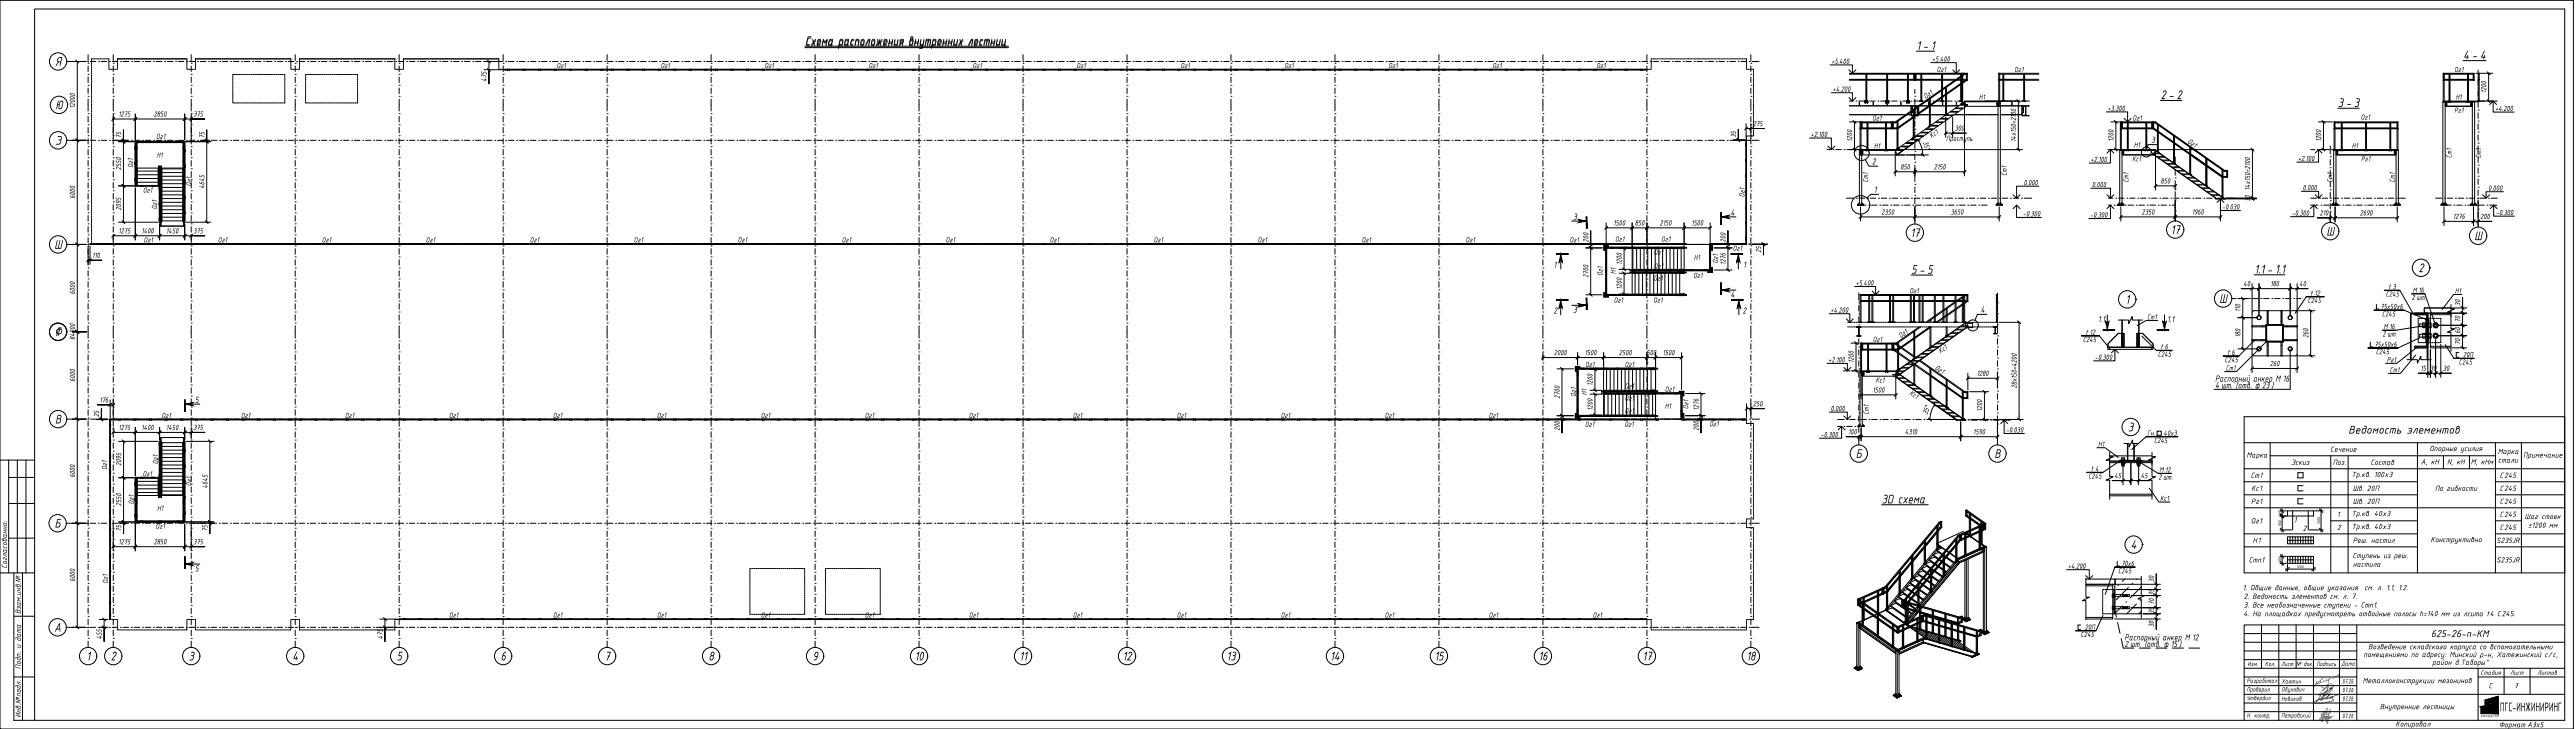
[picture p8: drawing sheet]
<svg xmlns="http://www.w3.org/2000/svg" width="1486mm" height="420mm" viewBox="0 0 1486 420" stroke-linecap="round" stroke-linejoin="round" font-family="sans-serif">
<defs><g id="words">
<g font-size="8.3">
<text x="1336" y="400">4</text>
<text x="1336" y="416">5</text>
</g>
<g font-size="7.8">
<text x="464" y="27">Схема расположения внутренних лестниц</text>
<text x="1106" y="29">1- 1</text>
<text x="1421" y="34">4 - 4</text>
<text x="32" y="38">Я</text>
<text x="1247" y="57">2- 2</text>
<text x="32" y="63">Ю</text>
<text x="1349" y="62">3- 3</text>
<text x="32" y="83">Э</text>
<text x="1102" y="137">17</text>
<text x="1252" y="135">17</text>
<text x="1342" y="136">Ш</text>
<text x="31" y="143">Ш</text>
<text x="1428" y="138">Ш</text>
<text x="1103" y="158">5- 5</text>
<text x="1301" y="158">1.1- 1.1</text>
<text x="1395" y="157">2</text>
<text x="1226" y="175">1</text>
<text x="1281" y="175">Ш</text>
<text x="32" y="194">Г</text>
<text x="32" y="244">В</text>
<text x="1228" y="249">3</text>
<text x="1071" y="264">Б</text>
<text x="1151" y="264">В</text>
<text x="1086" y="290">3D схема</text>
<text x="31" y="304">Б</text>
<text x="1229" y="316">4</text>
<text x="31" y="364">А</text>
<text x="50" y="381">1</text>
<text x="64" y="381">2</text>
<text x="109" y="381">3</text>
<text x="169" y="381">4</text>
<text x="229" y="381">5</text>
<text x="289" y="381">6</text>
<text x="349" y="381">7</text>
<text x="409" y="381">8</text>
<text x="469" y="381">9</text>
<text x="528" y="381">10</text>
<text x="588" y="381">11</text>
<text x="648" y="381">12</text>
<text x="708" y="381">13</text>
<text x="767" y="381">14</text>
<text x="828" y="381">15</text>
<text x="888" y="381">16</text>
<text x="948" y="381">17</text>
<text x="1008" y="381">18</text>
<text x="1443" y="410">ПГС-ИНЖИНИРИНГ</text>
</g>
<text font-size="7" x="1355" y="250">Ведомость элементов</text>
<text font-size="6.2" x="1403" y="367">625-26-п-КМ</text>
<g font-size="5.4">
<text x="1241" y="82">3</text>
<text x="1080" y="95">2</text>
<text x="1081" y="111">1</text>
<text x="998" y="124">4</text>
<text x="908" y="127">3</text>
<text x="896" y="154">1</text>
<text x="1006" y="154">1</text>
<text x="998" y="171">4</text>
<text x="896" y="181">2</text>
<text x="908" y="180">3</text>
<text x="1005" y="181">2</text>
<text x="1143" y="180">4</text>
<text x="1211" y="186">1.1</text>
<text x="1250" y="186">1.1</text>
<text x="1278" y="220">Распорный анкер М 16</text>
<text x="1278" y="224">4 шт. (отв. ф 23)</text>
<text x="112" y="232">5</text>
<text x="112" y="329">5</text>
<text x="1226" y="369">Распорный анкер М 12</text>
<text x="1226" y="373">2шт. (отв. ф 15)</text>
</g>
<g font-size="4.7">
<text x="1115" y="35">+5.400</text>
<text x="321" y="39">Ог1</text>
<text x="381" y="39">Ог1</text>
<text x="441" y="39">Ог1</text>
<text x="501" y="39">Ог1</text>
<text x="561" y="39">Ог1</text>
<text x="621" y="39">Ог1</text>
<text x="681" y="39">Ог1</text>
<text x="741" y="39">Ог1</text>
<text x="801" y="39">Ог1</text>
<text x="861" y="39">Ог1</text>
<text x="921" y="39">Ог1</text>
<text x="1057" y="37">+5.400</text>
<text x="1117" y="42">Ог1</text>
<text x="1162" y="42">Ог1</text>
<text x="1416" y="42">Ог1</text>
<text x="281" y="47" transform="rotate(-90 281 47)">475</text>
<text x="1057" y="53">+4.200</text>
<text x="1435" y="54" transform="rotate(-90 1435 54)">1200</text>
<text x="1111" y="57" transform="rotate(-35 1111 57)">Ог1</text>
<text x="1142" y="57">Н1</text>
<text x="1417" y="57">Н1</text>
<text x="43" y="63" transform="rotate(-90 43 63)">12000</text>
<text x="1216" y="64">+3.300</text>
<text x="1416" y="65">Рг1</text>
<text x="1440" y="64">+4.200</text>
<text x="68" y="67">1275</text>
<text x="89" y="67">2850</text>
<text x="111" y="67">375</text>
<text x="1080" y="70">Ог1</text>
<text x="1231" y="70">Ог1</text>
<text x="1362" y="69">Ог1</text>
<text x="1011" y="73">275</text>
<text x="1128" y="75">300</text>
<text x="70" y="80" transform="rotate(-90 70 80)">75</text>
<text x="90" y="80">Ог1</text>
<text x="118" y="80" transform="rotate(-90 118 80)">75</text>
<text x="1002" y="79" transform="rotate(-90 1002 79)">35</text>
<text x="1045" y="79">+2.100</text>
<text x="1069" y="82" transform="rotate(-90 1069 82)">1200</text>
<text x="1109" y="82" transform="rotate(73 1109 82)">35°</text>
<text x="1115" y="80" transform="rotate(-35 1115 80)">Кс1</text>
<text x="1123" y="81">Проступь</text>
<text x="1163" y="82" transform="rotate(-90 1163 82)">14x150=2100</text>
<text x="1220" y="82" transform="rotate(-90 1220 82)">1200</text>
<text x="1262" y="82" transform="rotate(35 1262 82)">Ог1</text>
<text x="1339" y="82" transform="rotate(-90 1339 82)">1200</text>
<text x="1081" y="86">Н1</text>
<text x="1231" y="85">Н1</text>
<text x="1357" y="85">Н1</text>
<text x="90" y="91">Н1</text>
<text x="1206" y="93">+2.100</text>
<text x="1230" y="93">Кс1</text>
<text x="1326" y="93">+2.100</text>
<text x="1362" y="93">Рг1</text>
<text x="1415" y="91" transform="rotate(-90 1415 91)">Ст1</text>
<text x="1432" y="91" transform="rotate(-90 1432 91)">Ст1</text>
<text x="70" y="98" transform="rotate(-90 70 98)">2550</text>
<text x="77" y="97" transform="rotate(-90 77 97)">Ог1</text>
<text x="1096" y="98">850</text>
<text x="1116" y="98">2150</text>
<text x="1158" y="101" transform="rotate(-90 1158 101)">Ст1</text>
<text x="110" y="107" transform="rotate(-90 110 107)">Ог1</text>
<text x="1078" y="105" transform="rotate(-90 1078 105)">Ст1</text>
<text x="1168" y="107">0.000</text>
<text x="1207" y="108">0.000</text>
<text x="1228" y="105" transform="rotate(-90 1228 105)">Ст1</text>
<text x="1247" y="106">850</text>
<text x="1346" y="105" transform="rotate(-90 1346 105)">Ст1</text>
<text x="1382" y="105" transform="rotate(-90 1382 105)">Ст1</text>
<text x="82" y="111">Ог1</text>
<text x="118" y="109" transform="rotate(-90 118 109)">4645</text>
<text x="1007" y="114" transform="rotate(-90 1007 114)">Ог1</text>
<text x="1298" y="110" transform="rotate(-90 1298 110)">14x150=2100</text>
<text x="1329" y="110">0.000</text>
<text x="1436" y="110">0.000</text>
<text x="43" y="115" transform="rotate(-90 43 115)">6000</text>
<text x="1298" y="116" transform="rotate(-90 1298 116)">30</text>
<text x="70" y="121" transform="rotate(-90 70 121)">2095</text>
<text x="91" y="121" transform="rotate(-90 91 121)">Ог1</text>
<text x="1086" y="124">2350</text>
<text x="1126" y="124">3650</text>
<text x="1167" y="125">-0.300</text>
<text x="1206" y="125">-0.300</text>
<text x="1236" y="124">2350</text>
<text x="1265" y="124">1960</text>
<text x="1282" y="121">-0.030</text>
<text x="1322" y="124">-0.300</text>
<text x="1338" y="124">210</text>
<text x="1362" y="124">2690</text>
<text x="1440" y="124">-0.300</text>
<text x="931" y="130">1500</text>
<text x="943" y="130">850</text>
<text x="958" y="130">2150</text>
<text x="976" y="130">1500</text>
<text x="1415" y="126">1276</text>
<text x="1431" y="126">200</text>
<text x="68" y="135">1275</text>
<text x="81" y="135">1400</text>
<text x="96" y="135">1450</text>
<text x="111" y="135">375</text>
<text x="83" y="140">Ог1</text>
<text x="126" y="140">Ог1</text>
<text x="186" y="140">Ог1</text>
<text x="246" y="140">Ог1</text>
<text x="306" y="140">Ог1</text>
<text x="366" y="140">Ог1</text>
<text x="426" y="140">Ог1</text>
<text x="486" y="140">Ог1</text>
<text x="546" y="140">Ог1</text>
<text x="606" y="140">Ог1</text>
<text x="666" y="140">Ог1</text>
<text x="726" y="140">Ог1</text>
<text x="786" y="140">Ог1</text>
<text x="846" y="140">Ог1</text>
<text x="906" y="140">Ог1</text>
<text x="917" y="140" transform="rotate(-90 917 140)">200</text>
<text x="932" y="139">Ог1</text>
<text x="959" y="139">Ог1</text>
<text x="996" y="140" transform="rotate(-90 996 140)">200</text>
<text x="53" y="149">110</text>
<text x="954" y="147">Ог1</text>
<text x="977" y="150">Н1</text>
<text x="1000" y="145">Ог1</text>
<text x="1016" y="146" transform="rotate(-90 1016 146)">25</text>
<text x="936" y="153" transform="rotate(-90 936 153)">1200</text>
<text x="954" y="155">Ог1</text>
<text x="991" y="152" transform="rotate(-90 991 152)">Ог1</text>
<text x="996" y="153" transform="rotate(-90 996 153)">1276</text>
<text x="917" y="160" transform="rotate(-90 917 160)">2700</text>
<text x="925" y="159" transform="rotate(-90 925 159)">Ог1</text>
<text x="932" y="158" transform="rotate(-90 932 158)">Н1</text>
<text x="954" y="162">Ог1</text>
<text x="977" y="160">Ог1</text>
<text x="936" y="167" transform="rotate(-90 936 167)">1200</text>
<text x="1071" y="165">+5.400</text>
<text x="1294" y="165">40</text>
<text x="1310" y="165">180</text>
<text x="1327" y="165">40</text>
<text x="1378" y="167">t3</text>
<text x="43" y="170" transform="rotate(-90 43 170)">6000</text>
<text x="1102" y="169">Ог1</text>
<text x="1333" y="170">t12</text>
<text x="1377" y="171">C245</text>
<text x="1392" y="173">2шт.</text>
<text x="1392" y="169">М16</text>
<text x="1417" y="169">Н1</text>
<text x="931" y="174">Ог1</text>
<text x="954" y="174">Ог1</text>
<text x="1293" y="180" transform="rotate(-90 1293 180)">110</text>
<text x="1332" y="175">C245</text>
<text x="1374" y="178">75x50x6</text>
<text x="1420" y="176" transform="rotate(-90 1420 176)">30</text>
<text x="1056" y="180">+4.200</text>
<text x="1239" y="184">Ст1</text>
<text x="1374" y="182">C245</text>
<text x="1420" y="186" transform="rotate(-90 1420 186)">70</text>
<text x="1375" y="190">М16</text>
<text x="43" y="196" transform="rotate(-90 43 196)">84000</text>
<text x="1081" y="197">Ог1</text>
<text x="1097" y="195" transform="rotate(-35 1097 195)">Ог1</text>
<text x="1202" y="197">C245</text>
<text x="1203" y="193">t12</text>
<text x="1293" y="195" transform="rotate(-90 1293 195)">180</text>
<text x="1332" y="195" transform="rotate(-90 1332 195)">260</text>
<text x="1375" y="194">2шт.</text>
<text x="1420" y="192" transform="rotate(-90 1420 192)">60</text>
<text x="1120" y="204" transform="rotate(-35 1120 204)">Кс1</text>
<text x="1247" y="201">t6</text>
<text x="1370" y="200">75x50x6</text>
<text x="1420" y="199" transform="rotate(-90 1420 199)">70</text>
<text x="897" y="205">2000</text>
<text x="914" y="205">1500</text>
<text x="934" y="205">2500</text>
<text x="950" y="205">500</text>
<text x="959" y="205">1500</text>
<text x="1055" y="209">+2.100</text>
<text x="1070" y="209" transform="rotate(-90 1070 209)">1200</text>
<text x="1209" y="207">-0.300</text>
<text x="1245" y="206">C245</text>
<text x="1284" y="209">C245</text>
<text x="1285" y="205">t6</text>
<text x="1371" y="204">C245</text>
<text x="1377" y="209">Рг1</text>
<text x="1421" y="206">20П</text>
<text x="915" y="212">Ог1</text>
<text x="937" y="212">Ог1</text>
<text x="1116" y="213" transform="rotate(35 1116 213)">Ог1</text>
<text x="1284" y="214">Ст1</text>
<text x="1310" y="211">260</text>
<text x="1379" y="215">Ст1</text>
<text x="1397" y="214">15</text>
<text x="1402" y="214">30</text>
<text x="1410" y="214">30</text>
<text x="1419" y="210">C245</text>
<text x="43" y="220" transform="rotate(-90 43 220)">6000</text>
<text x="1082" y="221">Кс1</text>
<text x="1141" y="217">1280</text>
<text x="916" y="228" transform="rotate(-90 916 228)">Н1</text>
<text x="919" y="222" transform="rotate(-90 919 222)">1200</text>
<text x="937" y="224">Ог1</text>
<text x="961" y="226">Ог1</text>
<text x="1080" y="226">1500</text>
<text x="1101" y="227" transform="rotate(35 1101 227)">Кс1</text>
<text x="1164" y="224" transform="rotate(-90 1164 224)">28x150=4200</text>
<text x="57" y="232">176</text>
<text x="900" y="230" transform="rotate(-90 900 230)">2700</text>
<text x="909" y="229" transform="rotate(-90 909 229)">Ог1</text>
<text x="937" y="231">Ог1</text>
<text x="919" y="237" transform="rotate(-90 919 237)">1200</text>
<text x="937" y="238">Ог1</text>
<text x="961" y="236">Н1</text>
<text x="974" y="236" transform="rotate(-90 974 236)">Ог1</text>
<text x="980" y="237" transform="rotate(-90 980 237)">1276</text>
<text x="1011" y="234">250</text>
<text x="1056" y="237">0.000</text>
<text x="1078" y="239" transform="rotate(-90 1078 239)">Ст1</text>
<text x="1112" y="239" transform="rotate(-73 1112 239)">35°</text>
<text x="1144" y="237" transform="rotate(-90 1144 237)">1200</text>
<text x="57" y="240" transform="rotate(-90 57 240)">25</text>
<text x="93" y="241">Ог1</text>
<text x="139" y="241">Ог1</text>
<text x="199" y="241">Ог1</text>
<text x="259" y="241">Ог1</text>
<text x="319" y="241">Ог1</text>
<text x="379" y="241">Ог1</text>
<text x="439" y="241">Ог1</text>
<text x="499" y="241">Ог1</text>
<text x="559" y="241">Ог1</text>
<text x="619" y="241">Ог1</text>
<text x="679" y="241">Ог1</text>
<text x="739" y="241">Ог1</text>
<text x="799" y="241">Ог1</text>
<text x="859" y="241">Ог1</text>
<text x="937" y="246">Ог1</text>
<text x="986" y="246">Ог1</text>
<text x="68" y="248">1275</text>
<text x="81" y="248">1400</text>
<text x="96" y="248">1450</text>
<text x="111" y="248">375</text>
<text x="900" y="248" transform="rotate(-90 900 248)">200</text>
<text x="915" y="246">Ог1</text>
<text x="980" y="248" transform="rotate(-90 980 248)">200</text>
<text x="1051" y="252">-0.300</text>
<text x="1066" y="250">100</text>
<text x="1099" y="250">4310</text>
<text x="1139" y="250">1590</text>
<text x="1157" y="249">-0.030</text>
<text x="1239" y="251">Гн.</text>
<text x="1248" y="251">40х3</text>
<text x="1211" y="257">Н1</text>
<text x="1243" y="255">C245</text>
<text x="1296" y="264">Марка</text>
<text x="1345" y="260">Сечение</text>
<text x="1402" y="260">Опорные усилия</text>
<text x="1441" y="262">Марка</text>
<text x="1456" y="264">Примечание</text>
<text x="70" y="269" transform="rotate(-90 70 269)">2095</text>
<text x="91" y="268" transform="rotate(-90 91 268)">Ог1</text>
<text x="1322" y="268">Эскиз</text>
<text x="1346" y="268">Поз.</text>
<text x="1368" y="268">Состав</text>
<text x="1397" y="268">A, кН</text>
<text x="1412" y="268">N, кН</text>
<text x="1426" y="268">M, кНм</text>
<text x="1441" y="267">стали</text>
<text x="43" y="275" transform="rotate(-90 43 275)">6000</text>
<text x="62" y="271" transform="rotate(-90 62 271)">Ог1</text>
<text x="82" y="275">Ог1</text>
<text x="1205" y="276">C245</text>
<text x="1206" y="272">t4</text>
<text x="1220" y="276">45</text>
<text x="1235" y="276">45</text>
<text x="1246" y="272">М12</text>
<text x="1299" y="275">Ст1</text>
<text x="1357" y="275">Тр.кв. 100х3</text>
<text x="1442" y="275">С245</text>
<text x="110" y="280" transform="rotate(-90 110 280)">Ог1</text>
<text x="120" y="282" transform="rotate(-90 120 282)">4645</text>
<text x="1245" y="276">2шт.</text>
<text x="1299" y="283">Кс1</text>
<text x="1358" y="283">Шв. 20П</text>
<text x="1405" y="283">По гибкости</text>
<text x="1442" y="283">С245</text>
<text x="70" y="292" transform="rotate(-90 70 292)">2550</text>
<text x="77" y="291" transform="rotate(-90 77 291)">Ог1</text>
<text x="1246" y="289">Кс1</text>
<text x="1299" y="290">Рг1</text>
<text x="1358" y="290">Шв. 20П</text>
<text x="1442" y="290">С245</text>
<text x="91" y="294">Н1</text>
<text x="1349" y="298">1</text>
<text x="1357" y="297">Тр.кв. 40х3</text>
<text x="1442" y="298">С245</text>
<text x="1457" y="299">Шаг стоек</text>
<text x="90" y="305">Ог1</text>
<text x="1299" y="302">Ог1</text>
<text x="1324" y="301">1</text>
<text x="1329" y="306">2</text>
<text x="1349" y="305">2</text>
<text x="1357" y="305">Тр.кв. 40х3</text>
<text x="1442" y="305">С245</text>
<text x="1459" y="304">≤1200 мм</text>
<text x="70" y="306" transform="rotate(-90 70 306)">75</text>
<text x="120" y="306" transform="rotate(-90 120 306)">75</text>
<text x="68" y="314">1275</text>
<text x="89" y="314">2850</text>
<text x="111" y="314">375</text>
<text x="1300" y="313">Н1</text>
<text x="1358" y="313">Реш. настил</text>
<text x="1403" y="312">Конструктивно</text>
<text x="1440" y="313">S235JR</text>
<text x="1357" y="322">Ступень из реш.</text>
<text x="4" y="328" transform="rotate(-90 4 328)">Согласованно:</text>
<text x="1193" y="328">+4.200</text>
<text x="1224" y="326">70x6</text>
<text x="1298" y="324">Стп1</text>
<text x="1358" y="327">настила</text>
<text x="1440" y="324">S235JR</text>
<text x="43" y="335" transform="rotate(-90 43 335)">6000</text>
<text x="1222" y="330">C245</text>
<text x="1243" y="336" transform="rotate(-90 1243 336)">30</text>
<text x="62" y="336" transform="rotate(-90 62 336)">Ог1</text>
<text x="1294" y="340">1. Общие данные, общие указания</text>
<text x="1364" y="340">см. л. 1.1, 1.2.</text>
<text x="1243" y="343" transform="rotate(-90 1243 343)">35</text>
<text x="1295" y="345">2. Ведомость элементов см. л. 7.</text>
<text x="12" y="354" transform="rotate(-90 12 354)">Взам.инв.№</text>
<text x="1243" y="354" transform="rotate(-90 1243 354)">35</text>
<text x="1243" y="349" transform="rotate(-90 1243 349)">70</text>
<text x="1295" y="350">3. Все необозначенные ступени - Стп1.</text>
<text x="259" y="356">Ог1</text>
<text x="319" y="356">Ог1</text>
<text x="379" y="356">Ог1</text>
<text x="439" y="356">Ог1</text>
<text x="499" y="356">Ог1</text>
<text x="559" y="356">Ог1</text>
<text x="619" y="356">Ог1</text>
<text x="679" y="356">Ог1</text>
<text x="739" y="356">Ог1</text>
<text x="799" y="356">Ог1</text>
<text x="859" y="356">Ог1</text>
<text x="919" y="356">Ог1</text>
<text x="1294" y="355">4. На площадках предусмотреть отбойные полосы h=140 мм из лсита t4 С245.</text>
<text x="1203" y="363">20П</text>
<text x="1243" y="362" transform="rotate(-90 1243 362)">30</text>
<text x="59" y="369" transform="rotate(-90 59 369)">455</text>
<text x="221" y="369" transform="rotate(-90 221 369)">475</text>
<text x="1201" y="367">C245</text>
<text x="1366" y="374">Возведение складского корпуса со вспомогательными</text>
<text x="1364" y="379">помещениями по адресу: Минский р-н, Хатежинский с/с,</text>
<text x="1403" y="383">район д.Таборы&quot;</text>
<text x="12" y="386" transform="rotate(-90 12 386)">Подп. и дата</text>
<text x="1363" y="394">Металлоконструкции мезонинов</text>
<text x="1436" y="397">С</text>
<text x="1451" y="397">7</text>
<text x="12" y="414" transform="rotate(-90 12 414)">Инв.№подл.</text>
<text x="1373" y="409">Внутренние лестницы</text>
<text x="1382" y="419">Копировал</text>
<text x="1442" y="419">Формат A3x5</text>
</g>
<g font-size="3.9">
<text x="1297" y="384">Изм.</text>
<text x="1307" y="384">Кол.</text>
<text x="1316" y="384">Лист № док.</text>
<text x="1337" y="384">Подпись</text>
<text x="1351" y="384">Дата</text>
<text x="1431" y="389">Стадия</text>
<text x="1448" y="389">Лист</text>
<text x="1464" y="389">Листов</text>
<text x="1296" y="394">Разработал</text>
<text x="1316" y="394">Хаютин</text>
<text x="1352" y="394">07.26</text>
<text x="1296" y="399">Проверил</text>
<text x="1316" y="399">Обухович</text>
<text x="1352" y="399">07.26</text>
<text x="1296" y="404">Утвердил</text>
<text x="1316" y="404">Новиков</text>
<text x="1352" y="404">07.26</text>
<text x="1296" y="414">Н. контр.</text>
<text x="1316" y="414">Петровский</text>
<text x="1352" y="414">07.26</text>
</g>
<g font-size="2.3">
<text x="1316" y="298" transform="rotate(-90 1316 298)">300</text>
<text x="1316" y="303" transform="rotate(-90 1316 303)">900</text>
<text x="1339" y="302" transform="rotate(-90 1339 302)">1200</text>
<text x="1316" y="324" transform="rotate(-90 1316 324)">300</text>
<text x="1325" y="327">1200</text>
<text x="1431" y="413">www.pgs.by</text>
</g>
</g></defs>
<!-- layer: OtherObjectType -->
<g fill="none" stroke="#000" stroke-width=".58">
<path d="M464 27h118M1421 35h14M1301 158h17M1402 154h.1M1233 173h.1M1234 246h.1M1086 291h27M1236 314h.1"/>
<circle cx="1397" cy="154" r="5"/>
<circle cx="1228" cy="173" r="5"/>
<circle cx="1229" cy="246" r="5"/>
<circle cx="1231" cy="314" r="5"/>
</g>
<g fill="none" stroke="#000" stroke-width=".58">
<path d="M20 5h1460v410h-1460zM0 265h20M5 265v65M0 330h20M8 330v85h12M13 330v85M8 355h12M1305 360v25M1315 360v55M1325 360v25M1335 360v55M1350 360v55"/>
<path d="M1360 360v55M1360 370h120M1480 360h-185v55M8 390h12M1295 380h65M1295 385h185M1430 390h50M1430 385v30M1445 385v15M1460 385v15M1360 400h120"/>
</g>
<g fill="none" stroke="#000" stroke-width=".58">
<path d="M5 275h15M10 265v65M15 265v65M5 290h15M5 310h15M1295 375h65M1295 365h65M1295 370h65M1295 395h65M1295 390h65M1295 410h65M1295 400h65"/>
<path d="M1295 405h65M1435 403l7-2v10h-3v-6z"/>
</g>
<!-- layer: Part -->
<g fill="none" stroke="#000" stroke-width=".58">
<path d="M290 40h60h-60zM290 40h.1M293 40h1M293 40h.1M294 40h.1M302 40h1M302 40h.1M303 40h.1M311 40h1M311 40h.1M312 40h.1M320 40h1"/>
<path d="M320 40h.1M329 40h.1M329 40h1M330 40h.1M338 40h1M338 40h.1M339 40h.1M347 40h1M347 40h.1M348 40h.1M350 40h.1M350 40h60h-60z"/>
<path d="M353 40h1M353 40h.1M354 40h.1M362 40h.1M362 40h1M363 40h.1M371 40h1M371 40h.1M372 40h.1M380 40h1M380 40h.1M389 40h1"/>
<path d="M389 40h.1M390 40h.1M398 40h1M398 40h.1M399 40h.1M407 40h.1M407 40h1M408 40h.1M410 40h.1M410 40h60h-60zM413 40h1M413 40h.1"/>
<path d="M414 40h.1M422 40h1M422 40h.1M423 40h.1M431 40h1M431 40h.1M432 40h.1M440 40h.1M440 40h1M449 40h1M449 40h.1M450 40h.1"/>
<path d="M458 40h1M458 40h.1M459 40h.1M467 40h1M467 40h.1M468 40h.1M470 40h.1M470 40h60h-60zM473 40h.1M473 40h1M474 40h.1M482 40h1"/>
<path d="M482 40h.1M483 40h.1M491 40h1M491 40h.1M492 40h.1M500 40h1M500 40h.1M509 40h1M509 40h.1M510 40h.1M518 40h.1M518 40h1"/>
<path d="M519 40h.1M527 40h1M527 40h.1M528 40h.1M530 40h.1M530 40h60h-60zM533 40h1M533 40h.1M534 40h.1M542 40h1M542 40h.1M543 40h.1"/>
<path d="M551 40h.1M551 40h1M552 40h.1M560 40h1M560 40h.1M569 40h1M569 40h.1M570 40h.1M578 40h1M578 40h.1M579 40h.1M587 40h1"/>
<path d="M587 40h.1M588 40h.1M590 40h.1M590 40h60M593 40h1M593 40h.1M594 40h.1M602 40h1M602 40h.1M603 40h.1M611 40h1M611 40h.1"/>
<path d="M612 40h.1M620 40h1M620 40h.1M629 40h.1M629 40h1M630 40h.1M638 40h1M638 40h.1M639 40h.1M647 40h1M647 40h.1M648 40h.1"/>
<path d="M650 40h.1M650 40h60h-60zM653 40h.1M653 40h1M654 40h.1M662 40h1M662 40h.1M663 40h.1M671 40h1M671 40h.1M672 40h.1M680 40h1"/>
<path d="M680 40h.1M689 40h1M689 40h.1M690 40h.1M698 40h1M698 40h.1M699 40h.1M707 40h.1M707 40h1M708 40h.1M710 40h.1M710 40h60h-60z"/>
<path d="M713 40h1M713 40h.1M714 40h.1M722 40h1M722 40h.1M723 40h.1M731 40h.1M731 40h1M732 40h.1M740 40h1M740 40h.1M749 40h1"/>
<path d="M749 40h.1M750 40h.1M758 40h1M758 40h.1M759 40h.1M767 40h1M767 40h.1M768 40h.1M770 40h.1M770 40h60h-60zM773 40h1M773 40h.1"/>
<path d="M774 40h.1M782 40h1M782 40h.1M783 40h.1M791 40h1M791 40h.1M792 40h.1M800 40h1M800 40h.1M809 40h.1M809 40h1M810 40h.1"/>
<path d="M818 40h1M818 40h.1M819 40h.1M827 40h1M827 40h.1M828 40h.1M830 40h.1M830 40h60h-60zM833 40h1M833 40h.1M834 40h.1M842 40h.1"/>
<path d="M842 40h1M843 40h.1M851 40h1M851 40h.1M852 40h.1M860 40h1M860 40h.1M869 40h1M869 40h.1M870 40h.1M878 40h1M878 40h.1"/>
<path d="M879 40h.1M887 40h.1M887 40h1M888 40h.1M890 40h.1M890 40h60h-60zM893 40h1M893 40h.1M894 40h.1M902 40h1M902 40h.1M903 40h.1"/>
<path d="M911 40h1M911 40h.1M912 40h.1M920 40h.1M920 40h1M929 40h1M929 40h.1M930 40h.1M938 40h1M938 40h.1M939 40h.1M947 40h1"/>
<path d="M947 40h.1M948 40h.1M950 40h.1M1067 42h38l-1 1h-37M1067 46h10h-10M1076 58h2M1076 58h.1M1076 58v1M1076 59h.1M1077 58v-15v15M1077 46h12h-12zM1077 58h1"/>
<path d="M1077 59h1M1078 59h.1M1078 58h.1M1078 58v1M1078 58l-1 1M1088 58h2M1088 58h.1M1088 58v1M1088 59h.1M1089 58v-15v15M1089 46h12h-12zM1089 58h1"/>
<path d="M1089 59h1M1089 59h.1M1090 59h.1M1090 58h.1M1090 58v1M1090 58l-1 1M1100 58h2M1100 58h.1M1100 58v1M1100 59h.1M1101 58v-15v15M1101 46h3h1h-4z"/>
<path d="M1101 58h1M1101 59h1M1101 59h.1M1102 59h.1M1102 58h.1M1102 58v1M1102 58l-1 1M1104 43l1-1v4h-1zM1105 42l1 1v3h-1zM1105 46h1h2zM1108 58h2zM1108 58h.1"/>
<path d="M1108 58v-15h1v15M1109 46h11h-11zM1120 58h2zM1120 58h.1M1120 43v9M1120 52v4M1120 56v2M1121 43v8M1121 52v3M1121 56v2M1121 58h.1M1123 54l9-6-9 6z"/>
<path d="M1129 46h-8h7M1130 46h1h-2M1131 58h1M1131 58h.1M1131 45v3M1131 49v9M1132 46h.1M1132 43h-1v1M1132 44v4M1132 48v10M1133 59v-15h-1v16M1133 47l2-1-2 2z"/>
<path d="M1133 46h2M1133 46h1M1134 58h19v1h-19zM1134 42h-29l1 1h27M1134 42h1v1zM1135 43v-1v4zM1135 46h.1M1153 59v2h-19l-40 28v-2l40-28v1M1153 46h1M1153 43v3M1153 46v13M1153 42l1 1z"/>
<path d="M1153 46h1zM1154 42l-1 1v-1h23M1154 46h2h-2v72M1155 58h2M1155 58h.1M1156 58v-15v15M1156 46h12h-12zM1157 58h.1M1167 58h2M1167 58h.1M1168 58v-15v15M1169 58h.1"/>
<path d="M1176 46h-8h8M1176 43h-22v3M1410 42h.1M1410 59h.1M1410 42h18l-1 1h-17zM1410 42v17v-13M1410 46h3zM1410 42v1v3zM1411 59h-1M1411 59h17M1411 59v59M1411 59h-1v59"/>
<path d="M1411 59h1v2h-1M1411 59h.1M1411 59h15M1413 59h1M1413 59h.1M1413 59v-16h1v16M1413 58l-2 1M1414 46h10h-10zM1414 58h10M1423 59h2M1423 59h.1M1424 59v-16v16"/>
<path d="M1424 58h6l-2 1M1424 46h3h1h-4zM1426 59h1v2h-1zM1426 59h.1M1428 42v4h-1v-3zM1428 59v59M1428 59h-1v59M1430 42l1 1zM1430 46v12h1v-12M1430 43v3M1430 58h.1M1431 43v3"/>
<path d="M1073 74h1M1073 71v-1l1 1M1073 71v3M1073 74v13M1073 71h1M1073 74h1zM1073 70l1 1zM1074 71v3M1074 74v13M1074 70l1 1v3h-1zM1074 70h18l-1 1h-16zM1075 74h2h-3z"/>
<path d="M1078 74h10h-10zM1089 74h2h1h-3zM1091 71l1-1v4h-1zM1092 70l1 1v3h-1zM1092 70h2v1zM1093 74h2h-3zM1094 70l40-28v1l-40 28zM1095 73l9-6v1l-9 6zM1105 79v-16l-1 1v15M1105 67l8-6-8 7zM1105 79l-1 1M1106 78h4v1h-4z"/>
<path d="M1112 76h-4v1h4M1114 60l9-6v1l-9 6zM1114 72v-15h-1v16M1114 72h4v1h-4zM1114 72h.1M1114 72l-1 1M1115 74h-4v1h4M1117 70l4 1zM1120 68h4v1h-4zM1122 67h.1M1122 66h.1M1123 66l4 1z"/>
<path d="M1123 66v-16v1v15M1124 66h.1M1124 66l-2 1M1126 64h4v1h-4zM1128 62l4 1zM1131 60h4v1h-4zM1153 61v57M1224 70h.1M1224 70l1 1v3h-1zM1224 74h1h3zM1224 70h18v1h-17zM1228 74h10h-10z"/>
<path d="M1239 74h3h-3zM1242 71v-1v4zM1242 74h1l2 1v1zM1242 70h2v1zM1242 70l1 1v3h-1zM1244 70l40 28v1l-40-28zM1245 76l9 6-9-6zM1347 70h37l-1 1h-36zM1347 70v1v3zM1347 74h4zM1347 74v13M1352 74h13h-13z"/>
<path d="M1366 74h13h-13zM1380 74h3h1h-4zM1383 71l1-1v4h-1zM1383 74v13h1v-13M1411 61h15M1426 61h.1M78 85v1M78 86h.1M78 81v26zM78 81h.1M78 85h.1M78 83h.1"/>
<path d="M78 82v25M78 98h1M78 97h1M78 93l1 1M78 85l1 1M79 81h27v1h-27zM79 82v14zM79 82h27M79 97h-1M79 96v1zM79 82l-1 1M79 81v1"/>
<path d="M79 82h.1M79 83h-1M79 96h.1M79 92h-1M79 84h-1M79 97v10M79 97h13M79 83h.1M79 92h.1M79 84h.1M79 97h.1M79 92v2"/>
<path d="M79 84v2M79 98h.1M79 97v-15h27v15M79 99h12M81 82h.1M81 81h.1M81 82h1M81 81h1M82 82h.1M82 81h.1M91 97v10M92 97v1"/>
<path d="M92 96v1v-1M92 82h.1M92 82h1M92 97v10M92 97h.1M92 97h1v33M92 98h.1M93 98h.1M93 97h.1M93 97v30zM93 96v1zM93 96h.1"/>
<path d="M93 82h.1M93 97h13M93 97v1M93 97v30M93 97h12M93 99h12M102 82h.1M102 82h1M102 81h1M102 81h.1M103 82h.1M103 81h.1"/>
<path d="M105 82h.1M105 97v30M106 82h.1M106 83h.1M106 84v2M106 98h.1M106 97h.1M106 92v2M106 97v1M106 97v30zM106 82v14zM106 96v1z"/>
<path d="M106 96h.1M106 84h.1M106 92h.1M106 81v12M106 93v4M106 97v7M106 85v1M106 93v1M106 82v1M106 86v1M106 95v1M106 87h.1"/>
<path d="M106 81h1v47h-1zM106 81h1M106 95h.1M106 86h.1M107 95h.1M107 86h.1M107 96h.1M107 87h.1M107 86v1M107 95v1M1007 83v1M1007 92v1"/>
<path d="M1007 93h.1M1007 84h.1M1007 81h1M1007 92h.1M1007 83h.1M1008 92h.1M1008 83h.1M1008 81v59h-1l1 1M1008 81h-1v59M1008 93h.1M1008 84h.1M1008 83v1"/>
<path d="M1008 92v1M1073 87v31M1073 87h.1M1073 87h1zM1074 87h.1M1074 86h20v1h-20zM1074 89v-2h-1h1v2h-1h1v29M1075 87h-1v2h1M1075 87v2h19v-2M1077 86v-15h1v15M1088 86v-15h1v15M1094 86h4v1h-4z"/>
<path d="M1094 86h.1M1095 85v-15v16M1096 85h.1M1096 85l-2 1M1097 84h4v1h-4zM1100 82h4v1h-4zM1103 80h4v1h-4zM1223 87h.1M1224 87v-17v4v13M1224 87h-1M1224 87h1M1224 87h.1"/>
<path d="M1225 87h1v2h-1M1225 87h19l-1 2h-18M1225 89h18l36 26M1225 87h19l39 28M1225 87h.1M1227 87h2M1227 87h.1M1228 87v-16v16M1228 86l-5 1M1228 86h10M1238 87h1M1238 87h.1"/>
<path d="M1238 87v-16h1v16M1239 86h5v1M1244 87l-1 2 36 26M1244 87l40 28M1244 87l2 1-1-1M1244 87h.1M1245 87v-15v16M1254 94l1 1M1254 94h.1M1254 94v-16l1 1v15M1255 82l9 6v1l-9-6zM1255 94h.1"/>
<path d="M1255 95h.1M1264 89l9 6v1l-9-7zM1273 95l9 6v1l-9-6zM1284 98v1l1-1v4v-3v-1zM1347 87h.1M1348 87h36M1348 87h-1M1348 87v31M1348 87h-1v31M1348 87h1v2h-1M1348 89h34M1348 87h34"/>
<path d="M1348 87h.1M1350 87h2M1350 87h.1M1351 87h1M1351 87v-16h1v16M1351 86l-3 1M1352 86h13M1364 87h2M1364 87h.1M1365 87h1M1365 87v-16h1v16M1366 86h13"/>
<path d="M1379 87h.1M1379 87v-16h1v16M1380 86l3 1M1380 87h.1M1380 87h-2M1382 87h1v2h-1zM1382 87h.1M1384 87h.1M1384 87v31M1384 87h-1v31M78 103v1M78 104h.1"/>
<path d="M78 107h.1M78 103h.1M78 105h1M79 107h13h-13zM79 104h-1M79 107h.1M79 104h.1M79 105h.1M79 105h12M79 103h12M79 101h12M81 107h.1"/>
<path d="M92 104v1M92 107h.1M92 107v21zM92 108v1M92 104h.1M92 105h.1M92 117h.1M92 108h.1M92 118h.1M92 109h.1M92 117v1M93 112h.1"/>
<path d="M93 111h.1M93 119h.1M93 105h.1M93 104h.1M93 118h.1M93 104v1M93 111v1M93 118v1M93 108h12M93 110h12M93 112h12M93 114h12"/>
<path d="M93 117h12M93 119h12M93 102h12M93 104h12M93 106h12M106 112h.1M106 111h.1M106 119h.1M106 105h.1M106 104h.1M106 104v1M106 111v1"/>
<path d="M106 118v1M106 118h.1M106 105v21M106 113v1M106 114h.1M106 113h.1M107 113h.1M107 114h.1M107 113v1M1007 101v1M1007 119v1M1007 102h.1"/>
<path d="M1007 101h.1M1007 119h.1M1008 101h.1M1008 119h.1M1008 102h.1M1008 101v1M1008 119v1M1072 118h3M1073 117l-1 1M1073 117v1zM1073 118h.1M1074 117v1"/>
<path d="M1074 118h.1M1074 117l1 1M1075 118h.1M1152 118h3M1152 118h.1M1153 117l-1 1h3M1153 117v1zM1153 118h.1M1154 117v1zM1154 118h.1M1154 117l1 1M1155 118h.1"/>
<path d="M1222 118h4M1222 118h.1M1223 118v-31h2v31M1223 117l-1 1M1223 117v1zM1223 118h.1M1224 117v1zM1224 118h.1M1225 117l1 1M1225 118h.1M1263 100l2 1M1263 100h.1"/>
<path d="M1264 100v-15v16M1264 101h.1M1272 107l2 1M1273 107l1 1M1273 107v-16v1v15M1274 108h.1M1279 115h5M1279 115h.1M1282 113l1 1M1282 113h.1M1282 113v-15h1v16M1283 102h2h-2z"/>
<path d="M1284 115h.1M1346 118h3M1346 118h.1M1347 117l-1 1M1347 117v1zM1347 118h.1M1348 117v1zM1348 118h.1M1348 117l1 1M1382 118h3M1382 118h.1M1383 117l-1 1"/>
<path d="M1383 117v1zM1383 118h.1M1384 117v1zM1384 118h.1M1384 117l1 1M1409 118h3M1409 118h.1M1410 117l-1 1M1410 117v1zM1410 118h.1M1411 117v1zM1411 118h.1"/>
<path d="M1411 117l1 1h-3M1426 118h3M1426 118h.1M1427 117l-1 1M1427 117v1zM1427 118h.1M1428 117v1zM1428 118h.1M1428 117l1 1h-3M92 127h.1M92 128h.1M92 126v1"/>
<path d="M92 126h.1M93 126h.1M93 125h.1M93 127h.1M93 127v1zM93 128h.1M93 128v2h13v-2M93 127h13M93 125v1M93 125h12M93 121h12M93 123h12"/>
<path d="M106 126h.1M106 125h.1M106 125v1M106 128v-1v1M106 127h.1M106 127v3M106 126v1M106 122v1M106 123h.1M106 128h1M106 122h.1M107 122h.1"/>
<path d="M107 123h.1M107 122v1M1007 128v1M1007 137v1M1007 129h.1M1007 120h.1M1007 138h.1M1007 128h.1M1007 137h.1M1008 128h.1M1008 137h.1M1008 129h.1"/>
<path d="M1008 120h.1M1008 138h.1M1008 128v1M1008 137v1M52 140h58v1h-58zM52 140v1M53 141h2M54 140h-1M54 140h1M54 140h.1M55 140h.1M62 141h2"/>
<path d="M63 140h-1M63 140h1M63 140h.1M64 140h.1M71 141h2M72 140h-1M72 140h1M72 140h.1M73 140h.1M81 140h.1M81 141h1M81 140h1"/>
<path d="M82 140h.1M90 140h1M91 140h.1M91 141h-1M98 141h2M99 140h-1M99 140h1M99 140h.1M100 140h.1M107 141h2M108 140h-1M108 140h1"/>
<path d="M108 140h.1M109 140h.1M110 140v1M110 140h60v1h-60zM113 141h.1M113 141h1M113 140h.1M113 140h1M114 140h.1M114 141h.1M122 141h.1M122 141h1"/>
<path d="M122 140h.1M122 140h1M123 140h.1M123 141h.1M140 141h.1M140 141h1M140 140h.1M140 140h1M141 140h.1M141 141h.1M149 141h.1M149 140h.1"/>
<path d="M149 141h1M149 140h1M150 140h.1M150 141h.1M158 141h.1M158 141h1M158 140h.1M158 140h1M159 140h.1M159 141h.1M167 141h.1M167 141h1"/>
<path d="M167 140h.1M167 140h1M168 140h.1M168 141h.1M170 140v1M170 140h60v1h-60zM173 141h.1M173 141h1M173 140h.1M173 140h1M174 140h.1M174 141h.1"/>
<path d="M182 141h.1M182 140h.1M182 141h1M182 140h1M183 140h.1M183 141h.1M200 141h.1M200 141h1M200 140h.1M200 140h1M201 140h.1M201 141h.1"/>
<path d="M209 141h.1M209 141h1M209 140h.1M209 140h1M210 140h.1M210 141h.1M218 141h.1M218 141h1M218 140h.1M218 140h1M219 140h.1M219 141h.1"/>
<path d="M227 141h.1M227 140h.1M227 141h1M227 140h1M228 140h.1M228 141h.1M230 140v1M230 140h60v1h-60zM233 141h.1M233 141h1M233 140h.1M233 140h1"/>
<path d="M234 140h.1M234 141h.1M242 141h.1M242 141h1M242 140h.1M242 140h1M243 140h.1M243 141h.1M260 141h.1M260 141h1M260 140h.1M260 140h1"/>
<path d="M261 140h.1M261 141h.1M269 141h.1M269 141h1M269 140h.1M269 140h1M270 140h.1M270 141h.1M278 141h.1M278 141h1M278 140h.1M278 140h1"/>
<path d="M279 140h.1M279 141h.1M287 141h.1M287 141h1M287 140h.1M287 140h1M288 140h.1M288 141h.1M290 140v1M290 140h60v1h-60zM293 141h.1M293 141h1"/>
<path d="M293 140h.1M293 140h1M294 140h.1M294 141h.1M302 141h.1M302 141h1M302 140h.1M302 140h1M303 140h.1M303 141h.1M320 141h.1M320 141h1"/>
<path d="M320 140h.1M320 140h1M321 140h.1M321 141h.1M329 141h.1M329 140h.1M329 141h1M329 140h1M330 140h.1M330 141h.1M338 141h.1M338 141h1"/>
<path d="M338 140h.1M338 140h1M339 140h.1M339 141h.1M347 141h.1M347 141h1M347 140h.1M347 140h1M348 140h.1M348 141h.1M350 140v1M350 140h60v1h-60z"/>
<path d="M353 141h.1M353 141h1M353 140h.1M353 140h1M354 140h.1M354 141h.1M362 141h.1M362 140h.1M362 141h1M362 140h1M363 140h.1M363 141h.1"/>
<path d="M380 141h.1M380 141h1M380 140h.1M380 140h1M381 140h.1M381 141h.1M389 141h.1M389 141h1M389 140h.1M389 140h1M390 140h.1M390 141h.1"/>
<path d="M398 141h.1M398 141h1M398 140h.1M398 140h1M399 140h.1M399 141h.1M407 141h.1M407 140h.1M407 141h1M407 140h1M408 140h.1M408 141h.1"/>
<path d="M410 140v1M410 140h60v1h-60zM413 141h.1M413 141h1M413 140h.1M413 140h1M414 140h.1M414 141h.1M422 141h.1M422 141h1M422 140h.1M422 140h1"/>
<path d="M423 140h.1M423 141h.1M440 141h.1M440 140h.1M440 141h1M440 140h1M441 140h.1M441 141h.1M449 141h.1M449 141h1M449 140h.1M449 140h1"/>
<path d="M450 140h.1M450 141h.1M458 141h.1M458 141h1M458 140h.1M458 140h1M459 140h.1M459 141h.1M467 141h.1M467 141h1M467 140h.1M467 140h1"/>
<path d="M468 140h.1M468 141h.1M470 140v1M470 140h60v1h-60zM473 141h.1M473 140h.1M473 141h1M473 140h1M474 140h.1M474 141h.1M482 141h.1M482 141h1"/>
<path d="M482 140h.1M482 140h1M483 140h.1M483 141h.1M500 141h.1M500 141h1M500 140h.1M500 140h1M501 140h.1M501 141h.1M509 141h.1M509 141h1"/>
<path d="M509 140h.1M509 140h1M510 140h.1M510 141h.1M518 141h.1M518 140h.1M518 141h1M518 140h1M519 140h.1M519 141h.1M527 141h.1M527 141h1"/>
<path d="M527 140h.1M527 140h1M528 140h.1M528 141h.1M530 140v1M530 140h60v1h-60zM533 141h.1M533 141h1M533 140h.1M533 140h1M534 140h.1M534 141h.1"/>
<path d="M542 141h.1M542 141h1M542 140h.1M542 140h1M543 140h.1M543 141h.1M560 141h.1M560 141h1M560 140h.1M560 140h1M561 140h.1M561 141h.1"/>
<path d="M569 141h.1M569 141h1M569 140h.1M569 140h1M570 140h.1M570 141h.1M578 141h.1M578 141h1M578 140h.1M578 140h1M579 140h.1M579 141h.1"/>
<path d="M587 141h.1M587 141h1M587 140h.1M587 140h1M588 140h.1M588 141h.1M590 140v1M590 141v-1v1h60M590 140h60v1M593 141h.1M593 141h1M593 140h.1"/>
<path d="M593 140h1M594 140h.1M594 141h.1M602 141h.1M602 141h1M602 140h.1M602 140h1M603 140h.1M603 141h.1M620 141h.1M620 141h1M620 140h.1"/>
<path d="M620 140h1M621 140h.1M621 141h.1M629 141h.1M629 140h.1M629 141h1M629 140h1M630 140h.1M630 141h.1M638 141h.1M638 141h1M638 140h.1"/>
<path d="M638 140h1M639 140h.1M639 141h.1M647 141h.1M647 141h1M647 140h.1M647 140h1M648 140h.1M648 141h.1M650 140v1M650 140h60v1h-60zM653 141h.1"/>
<path d="M653 140h.1M653 141h1M653 140h1M654 140h.1M654 141h.1M662 141h.1M662 141h1M662 140h.1M662 140h1M663 140h.1M663 141h.1M680 141h.1"/>
<path d="M680 141h1M680 140h.1M680 140h1M681 140h.1M681 141h.1M689 141h.1M689 141h1M689 140h.1M689 140h1M690 140h.1M690 141h.1M698 141h.1"/>
<path d="M698 141h1M698 140h.1M698 140h1M699 140h.1M699 141h.1M707 141h.1M707 140h.1M707 141h1M707 140h1M708 140h.1M708 141h.1M710 140v1"/>
<path d="M710 140h60v1h-60zM713 141h.1M713 141h1M713 140h.1M713 140h1M714 140h.1M714 141h.1M722 141h.1M722 141h1M722 140h.1M722 140h1M723 140h.1"/>
<path d="M723 141h.1M740 141h.1M740 141h1M740 140h.1M740 140h1M741 140h.1M741 141h.1M749 141h.1M749 141h1M749 140h.1M749 140h1M750 140h.1"/>
<path d="M750 141h.1M758 141h.1M758 141h1M758 140h.1M758 140h1M759 140h.1M759 141h.1M767 141h.1M767 141h1M767 140h.1M767 140h1M768 140h.1"/>
<path d="M768 141h.1M770 140v1M770 140h60v1h-60zM773 141h.1M773 141h1M773 140h.1M773 140h1M774 140h.1M774 141h.1M782 141h.1M782 141h1M782 140h.1"/>
<path d="M782 140h1M783 140h.1M783 141h.1M800 141h.1M800 141h1M800 140h.1M800 140h1M801 140h.1M801 141h.1M809 141h.1M809 140h.1M809 141h1"/>
<path d="M809 140h1M810 140h.1M810 141h.1M818 141h.1M818 141h1M818 140h.1M818 140h1M819 140h.1M819 141h.1M827 141h.1M827 141h1M827 140h.1"/>
<path d="M827 140h1M828 140h.1M828 141h.1M830 140v1M830 140h60v1h-60zM833 141h.1M833 141h1M833 140h.1M833 140h1M834 140h.1M834 141h.1M842 141h.1"/>
<path d="M842 140h.1M842 141h1M842 140h1M843 140h.1M843 141h.1M860 141h.1M860 141h1M860 140h.1M860 140h1M861 140h.1M861 141h.1M869 141h.1"/>
<path d="M869 141h1M869 140h.1M869 140h1M870 140h.1M870 141h.1M878 141h.1M878 141h1M878 140h.1M878 140h1M879 140h.1M879 141h.1M887 141h.1"/>
<path d="M887 140h.1M887 141h1M887 140h1M888 140h.1M888 141h.1M890 140v1M890 140h60v1h-60zM893 141h.1M893 141h1M893 140h.1M893 140h1M894 140h.1"/>
<path d="M894 141h.1M902 141h.1M902 141h1M902 140h.1M902 140h1M903 140h.1M903 141h.1M920 141h.1M920 140h.1M920 141h1M920 140h1M921 140h.1"/>
<path d="M921 141h.1M926 142v2M926 144h.1M926 142h2M926 142h.1M926 144h1M926 142v1M926 143h.1M926 143h1M926 142h30M926 144v25M926 142v2v-1"/>
<path d="M927 157h.1M927 146h.1M927 156h.1M927 145h.1M927 146v1M927 143v27zM927 143h.1M927 144h.1M927 145v1M927 156v1M927 143h14h-14zM927 143v27h45"/>
<path d="M927 143h15v13M927 142h.1M927 142v1M928 142h.1M929 141h.1M929 141h1M929 140h.1M929 140h1M929 143h.1M929 142v1M930 140h.1M930 141h.1"/>
<path d="M930 142v1M930 143h.1M937 143h.1M937 142v1M938 141h1M938 142v1M938 143h.1M941 143h.1M941 156h1zM941 157h1zM941 143h1zM941 156h.1"/>
<path d="M941 157h.1M942 157h30zM942 157h30M942 155h30M942 142v1M942 157v13M942 143h30M942 158h30M942 156h30h-30zM942 143h30h-30zM942 143v12M942 157h1"/>
<path d="M942 156h.1M942 143h.1M942 157h.1M942 156h1M942 143h1M943 157h.1M943 156h.1M943 142h.1M943 143h.1M944 158v12M944 143v12M946 158v12"/>
<path d="M947 143v12M947 141h.1M947 141h1M947 140h.1M947 140h1M948 158v12M948 140h.1M948 141h.1M949 143v12M949 157h.1M949 156h.1M949 143h.1"/>
<path d="M949 142v1M949 156h1M949 143h1M950 158v12M950 140v1M950 157h.1M950 156h.1M950 142h.1M950 143h.1M950 157h-1M950 140h23v1h-23zM951 143v12"/>
<path d="M952 158v12M952 141h2M953 140h-1M953 140h1M953 140h.1M953 143v12M954 140h.1M954 141h.1M954 158v12M955 143v12M956 157h.1M956 156h-14v1"/>
<path d="M956 158v12M957 157h.1M957 143v12M957 156h19M957 142h15M959 158v12M959 143v12M961 158v12M962 141h1M962 143v12M963 158v12M963 157h.1"/>
<path d="M963 156h.1M963 143h.1M963 142v1M963 156h1M963 143h1M964 143v12M964 157h.1M964 156h.1M964 157h-1M964 142v1M964 143h.1M965 158v12"/>
<path d="M966 143v12M967 158v12M968 157h.1M968 143v12M968 157h4M969 158v12M970 141h.1M970 141h1M970 140h.1M970 140h1M970 143v12M970 157h.1"/>
<path d="M970 156h.1M970 143h.1M970 142v1M970 156h1M970 143h1M971 140h.1M971 141h.1M971 157h.1M971 156h.1M971 142h.1M971 143h.1M971 157h-1"/>
<path d="M972 157h.1M972 157v1M972 157h1zM972 143v-2h15v14h-15v-12M972 155v1M972 156h.1M972 158h.1M972 156h1zM972 143h1zM973 140v1M973 143h.1M973 156h.1"/>
<path d="M973 157h.1M973 156h14h-14zM975 156h.1M975 156h1M976 156h.1M983 156h.1M983 156h1M984 156h.1M986 157h.1M986 157h2M986 156h.1M986 156h-2"/>
<path d="M986 155v1M986 156v1M986 156v1zM987 155h.1M987 144h.1M987 156h.1M987 143h.1M987 142h.1M987 145v1M987 153v1M987 154h.1M987 146h.1"/>
<path d="M987 143v13zM987 140h21v1h-21zM987 140v1M987 153h.1M987 145h.1M987 155v1h-1h1zM987 154v1M987 154h1M987 144h1M987 154v1zM987 156v1zM987 142h1"/>
<path d="M987 143v1zM987 144v1M987 143v-1v1M987 156h1zM987 155h1zM987 142h1l-1 1M987 143h1h-1M988 142v1M988 143h.1M988 155h.1M988 156h.1M988 141h.1"/>
<path d="M988 141h1M988 140h.1M988 140h1M988 157h.1M988 144h.1M988 154h.1M988 142h.1M988 142v2M988 154v3M989 140h.1M989 141h.1M997 141h1"/>
<path d="M997 140h1M998 140h.1M998 141h.1M926 169v2M926 171h.1M926 169h1M926 169h.1M926 169v1M926 170h.1M926 169v1h1M926 169v1h1v1v-1M926 170v1z"/>
<path d="M927 167h.1M927 166h.1M927 170h.1M927 169h.1M927 166v1M927 170h14h-14zM927 171h.1M928 170h.1M928 170v1h-2M928 170h-1M929 170h.1M929 170h1"/>
<path d="M930 170h-3M938 170h.1M941 170h.1M941 170h1zM942 170h30h-30zM942 170h-4M942 170h14M942 170h.1M942 170h1M943 170h.1M949 170h.1M949 170h1"/>
<path d="M950 170h.1M957 170h15M963 170h.1M963 170h1M964 170h.1M968 170h.1M968 170h4M969 169h3M970 170h.1M970 170h1M971 170h.1M972 170h.1"/>
<path d="M972 169h.1M972 169v1M973 170h-1h1M1073 170h63h-1h-61zM1073 170h1v3l-1 1zM1073 174v12M1074 173h6v1h-7zM1074 174v12M1078 170v3M1078 174v12M1079 170v3M1079 174v12"/>
<path d="M1080 170h1v16h-1zM1081 173h11v1h-11zM1090 170v3M1090 174v12M1091 170v3M1091 174v12M1092 170h1v16h-1zM1093 173h11v1h-11zM1102 170v3M1102 174v12M1103 170v3M1103 174v12"/>
<path d="M1104 170h1v16h-1zM1105 173h11v1h-11zM1107 170v3M1107 174v12M1108 170v3M1108 174v12M1109 170v3M1109 174v12M1110 170v3M1110 174v12M1116 170h1v16h-1zM1117 173h11v1h-11z"/>
<path d="M1121 170v3M1121 174v5M1121 179v4M1122 170v3M1122 174v4M1122 179v4M1128 170h1v16h-1zM1128 178l-4 3v1l4-3M1128 174l-11 8M1128 175l-11 8M1129 173h6l1 1h-7zM1129 174h.1"/>
<path d="M1132 173v-1l1-1v2M1132 174v12M1132 176l-3 2M1132 175l-3 3M1133 174v12h1M1133 170h.1M1133 171v2M1133 174v1M1133 175v11M1133 170l-4 3M1134 171v2M1134 174h.1"/>
<path d="M1134 175v11M1134 170l-4 3M1134 174l-1 1 2-1M1136 170v4l-1-1v-3zM1152 174v12h1v-12M1152 170h1M1152 173h1M1152 173l1 1zM1152 170h1zM1153 170v4l-1-1M1153 170h-1v3M1308 179h-7l-1 1v25h1h24l1-1"/>
<path d="M1309 179h7M1317 179h8l1 1M1325 180l1 8M1414 177h-15v3h15M1071 188h3l-1 1v5h1h-3h2v-5zM1073 186h.1M1073 186h1M1074 198v4zM1074 198h.1M1074 186h.1M1074 198h18h-17zM1074 198h1v3l-1 1z"/>
<path d="M1078 186h1M1078 186h.1M1079 186h.1M1080 186h.1M1080 186h1zM1081 186h.1M1090 186h2M1090 186h.1M1091 186h.1M1092 186h.1M1092 186h1zM1092 198v4v-1v-3z"/>
<path d="M1092 198h2zM1092 198h1v3l-1 1zM1093 186h.1M1094 198l1 1M1096 199l1 1M1096 200h1M1102 186h1M1102 186h.1M1103 186h.1M1104 186h.1M1104 186h1zM1105 186h.1"/>
<path d="M1107 186h1M1107 186h.1M1107 188l-13 10 14-10M1109 186h1M1109 186h.1M1110 186h.1M1113 188l-8 6v1l9-7v12M1114 186v-2v2M1114 188v12M1114 188v1M1115 200l-2 1M1115 200h.1"/>
<path d="M1116 186h.1M1116 186h1zM1116 182l-5 4M1116 183l-4 3M1117 186h.1M1117 186l6-4-5 4M1121 186h1M1121 186h.1M1121 184v2M1122 183v3M1122 186h.1M1123 194h.1"/>
<path d="M1123 186v-8h1v8M1123 188v6M1124 188v5M1124 193h.1M1124 193l-1 1M1128 186h.1M1128 186h1zM1129 186h.1M1131 188l-37 26M1134 186h.1M1135 188v1M1135 189l-40 28h-20v-1"/>
<path d="M1135 189l-40 28-1-3M1138 188l-3 1M1150 188h2l-1 1v3h1h-2h1v-3zM1152 186h.1M1224 192h-2l-6 6v2M1224 184v16M1225 192h1v8h-1zM1225 198h1M1233 192h1v8h-1zM1233 198h1M1234 192h2l6 6v2M1234 184v16"/>
<path d="M1300 196h8M1300 188h8M1306 188h.1M1306 196h.1M1308 187h10v10h-10zM1308 187h9v10h-9zM1308 187v-8h1v8M1308 185h1M1308 199h1M1308 197v8M1309 197v8M1316 187v-8h1v8"/>
<path d="M1316 185h1M1316 199h1M1316 197v8M1317 197v8M1318 188h8h-8M1318 196h8h-8M1320 188h.1M1320 196h.1M1326 188v8M1326 196l-1 8M1393 180h8v20h-8h7v-19h-7zM1393 180l-2 1"/>
<path d="M1393 181h-2v26M1400 183v14M1400 183h-5v14h5M1401 197h1M1401 183h1M1402 180v20h12M909 212h1zM909 214h.1M909 211h3v1M909 211v3M909 214h1v-1v13M910 212h.1"/>
<path d="M910 213h.1M910 213h-1h1M910 211v1zM910 216h.1M910 212h1v28h-1zM910 212h1M910 215h.1M911 213h.1M911 215h.1M911 215v1M911 216h.1M911 212h13v1h-13z"/>
<path d="M911 212h.1M911 212v-1v2M911 212h-1v1M913 213h.1M913 213h1M913 212h.1M914 212h-3M922 212h3M922 212h.1M922 213h.1M924 212v1M924 212l1 1v-1l-1 1"/>
<path d="M925 212h30v1h-30zM925 212h.1M925 213h.1M925 213h30M926 212h.1M926 213h1M926 212h-1M926 212h14M927 212h.1M927 213v12M929 213v12M931 213v12"/>
<path d="M933 212h.1M933 213h1M933 213v12M934 212h.1M936 213v12M938 213v12M940 213v12M942 213v12M944 213v12M946 213v12M947 212h.1M947 213h1"/>
<path d="M948 212h.1M948 213v12M951 213v12M951 212h.1M952 212h-1M953 213v12M954 212h.1M954 213h1M955 212h.1M955 213h.1M955 212l2 1zM955 212h-14"/>
<path d="M957 212v1M1073 214h2v32h-2zM1073 214h2M1074 202v12zM1074 214h.1M1074 202l1-1h3v1zM1075 214h2M1075 215h1v1h-1zM1075 214h.1M1075 214v1M1077 214h2M1077 214h.1"/>
<path d="M1078 214v-16v16M1078 214h-4M1078 201h10v1h-10zM1078 214h10M1079 214h.1M1079 214h9M1088 214h1M1088 214h.1M1088 214v-16h1v16M1089 214h5M1089 201h3v1h-3zM1089 214h.1"/>
<path d="M1092 202l1-1h2v1zM1093 202l2 1M1093 217l36 25M1095 214h.1M1096 213v-16l-1 1v15M1096 201l8-6-8 7zM1096 204l6 4M1096 203l7 5M1096 213h.1M1096 213l-1 1M1096 216l38 26M1097 201l7 5"/>
<path d="M1097 200l7 5M1104 207l1-1zM1104 210v11M1105 206v-15h-1v16M1105 205l1 1M1105 206h.1M1105 210l9 6v1l-9-7v12M1107 208l27 18M1108 208l26 18M1113 201h.1M1114 216l9 6v1l-9-6zM1216 200v1h26v-1"/>
<path d="M1216 200h.1M1216 200h26M1217 200v1M1241 200v1M1401 200v7M909 240h1zM909 238v3M909 238h.1M910 239h.1M910 240h.1M910 227v12v-1h-1M910 237h.1"/>
<path d="M910 239v1h1M910 239h-1h1v1M910 240h1M910 236h.1M911 239h.1M911 236h.1M911 236v1M911 237h.1M911 240h13zM911 240h.1M911 240h-1M911 239v1"/>
<path d="M911 240v1v-1M911 240h11M913 240h.1M913 239v1M913 239l1 1M913 239h.1M914 240h.1M921 240h.1M921 239v1M921 239l1 1M921 239h.1M922 240h.1"/>
<path d="M924 240h.1M924 240h1zM924 226l1 1zM924 225l1 1zM924 225v1M924 226v1M925 225h30v1h-30zM925 225v-12h-14v26h14v-12M925 240h-3M925 225h30M925 226h15M925 240h30"/>
<path d="M925 239h30M925 227h30M925 226h30M925 239v1M925 240h.1M925 240h30zM925 226h30v1h-30zM926 226h.1M926 227v12M926 225h.1M926 240h.1M926 240h1"/>
<path d="M926 227h1M926 225h1M927 225h.1M927 226h.1M927 240h.1M928 227v12M930 227v12M932 227v12M933 226h.1M933 240h.1M933 240h1M933 227h1"/>
<path d="M933 225h.1M933 225h1M934 225h.1M934 226h.1M934 240h.1M934 227v12M936 227v12M939 227v12M940 226h.1M940 240h.1M941 227v12M941 226h19"/>
<path d="M941 226h.1M941 240h.1M943 227v12M945 227v12M947 226h.1M947 225h.1M947 240h.1M947 240h1M947 227h1M947 225h1M947 227v12M948 225h.1"/>
<path d="M948 226h.1M948 240h.1M949 227v12M951 226h.1M951 226h1M951 227v12M952 226h.1M953 225h2M954 227v12M954 226h.1M954 225h.1M954 240h.1"/>
<path d="M954 240h1M954 227h1M954 225h1M955 225h.1M955 226h.1M955 240h.1M955 225l2 1zM955 227h15v15h-13M955 240v2h2M955 227v13M955 240h2zM955 226l2 1z"/>
<path d="M957 225v1M957 240h.1M957 226h13v1h-13zM959 227h.1M959 226h.1M968 226h2M968 226h.1M968 227h.1M969 226h1M969 226h.1M969 226h3M970 226h.1"/>
<path d="M970 227h.1M970 226h1v1M970 226v1M970 239h.1M970 237v1M970 238h.1M970 227l1 13zM970 240h1M970 227h1M970 229h.1M971 229h.1M971 238h.1"/>
<path d="M971 238v2h-1h1v-1h1h-1M971 237v1M971 238h1M971 238v1zM971 226h.1M971 228h.1M971 239h.1M971 227v1zM971 227h1zM971 240h1zM971 226h1zM971 227v2"/>
<path d="M971 227h.1M971 240h.1M972 238h.1M972 226h.1M972 238v3M972 226v2h-1M1104 221l1 1M1105 222h.1M1113 228l2 1M1113 228h.1M1114 228v-16v1v15M1115 228v1"/>
<path d="M1123 234l1 1M1123 234h.1M1123 234v-15h1v16M1124 223l8 6v1l-8-7zM1124 235h.1M1133 229h2l1 1h-3zM1134 226h2h-2zM1135 226h1v4l-1-1zM63 242h47h-47zM63 242h.1M63 244v2M63 253v2"/>
<path d="M63 246h.1M63 255h.1M63 242h1v60h-1zM63 242h1M63 244h.1M63 253h.1M64 244h.1M64 253h.1M64 246h.1M64 255h.1M64 244v2M64 253v2"/>
<path d="M68 242h.1M68 242h1M69 242h.1M77 242h.1M77 242h1M78 242h.1M86 242h.1M86 242h1M87 242h.1M92 254v22zM92 254h.1M92 255v2"/>
<path d="M92 255h.1M92 257h.1M93 257h.1M93 256v7M93 256h.1M93 256v29zM93 254v2v-2M93 254v-2h13v2M93 252v4M93 255h13M93 256v1M93 255v31"/>
<path d="M93 259h12M93 257h12M104 242h.1M104 242h1M105 242h.1M105 255v31M106 257h.1M106 256v1M106 256v29zM106 256h.1M106 254v2v-2M106 252v4"/>
<path d="M106 256v21M106 254h1v47h-1zM106 254h1M106 259v1M107 259h.1M107 259v1M110 242h.1M110 242h60h-60zM113 242h.1M113 242h1M114 242h.1M122 242h.1"/>
<path d="M122 242h1M123 242h.1M131 242h.1M131 242h1M132 242h.1M149 242h.1M149 242h1M150 242h.1M158 242h.1M158 242h1M159 242h.1M167 242h.1"/>
<path d="M167 242h1M168 242h.1M170 242h.1M170 242h60h-60zM173 242h.1M173 242h1M174 242h.1M182 242h.1M182 242h1M183 242h.1M191 242h.1M191 242h1"/>
<path d="M192 242h.1M209 242h.1M209 242h1M210 242h.1M218 242h.1M218 242h1M219 242h.1M227 242h.1M227 242h1M228 242h.1M230 242h.1M230 242h60h-60z"/>
<path d="M233 242h.1M233 242h1M234 242h.1M242 242h.1M242 242h1M243 242h.1M251 242h.1M251 242h1M252 242h.1M269 242h.1M269 242h1M270 242h.1"/>
<path d="M278 242h.1M278 242h1M279 242h.1M287 242h.1M287 242h1M288 242h.1M290 242h.1M290 242h60h-60zM293 242h.1M293 242h1M294 242h.1M302 242h.1"/>
<path d="M302 242h1M303 242h.1M311 242h.1M311 242h1M312 242h.1M329 242h.1M329 242h1M330 242h.1M338 242h.1M338 242h1M339 242h.1M347 242h.1"/>
<path d="M347 242h1M348 242h.1M350 242h.1M350 242h60h-60zM353 242h.1M353 242h1M354 242h.1M362 242h.1M362 242h1M363 242h.1M371 242h.1M371 242h1"/>
<path d="M372 242h.1M389 242h.1M389 242h1M390 242h.1M398 242h.1M398 242h1M399 242h.1M407 242h.1M407 242h1M408 242h.1M410 242h.1M410 242h60h-60z"/>
<path d="M413 242h.1M413 242h1M414 242h.1M422 242h.1M422 242h1M423 242h.1M431 242h.1M431 242h1M432 242h.1M449 242h.1M449 242h1M450 242h.1"/>
<path d="M458 242h.1M458 242h1M459 242h.1M467 242h.1M467 242h1M468 242h.1M470 242h.1M470 242h60h-60zM473 242h.1M473 242h1M474 242h.1M482 242h.1"/>
<path d="M482 242h1M483 242h.1M491 242h.1M491 242h1M492 242h.1M509 242h.1M509 242h1M510 242h.1M518 242h.1M518 242h1M519 242h.1M527 242h.1"/>
<path d="M527 242h1M528 242h.1M530 242h.1M530 242h60h-60zM533 242h.1M533 242h1M534 242h.1M542 242h.1M542 242h1M543 242h.1M551 242h.1M551 242h1"/>
<path d="M552 242h.1M569 242h.1M569 242h1M570 242h.1M578 242h.1M578 242h1M579 242h.1M587 242h.1M587 242h1M588 242h.1M590 242h.1M590 242h60h-60z"/>
<path d="M593 242h.1M593 242h1M594 242h.1M602 242h.1M602 242h1M603 242h.1M611 242h.1M611 242h1M612 242h.1M629 242h.1M629 242h1M630 242h.1"/>
<path d="M638 242h.1M638 242h1M639 242h.1M647 242h.1M647 242h1M648 242h.1M650 242h.1M650 242h60h-60zM653 242h.1M653 242h1M654 242h.1M662 242h.1"/>
<path d="M662 242h1M663 242h.1M671 242h.1M671 242h1M672 242h.1M689 242h.1M689 242h1M690 242h.1M698 242h.1M698 242h1M699 242h.1M707 242h.1"/>
<path d="M707 242h1M708 242h.1M710 242h.1M710 242h60h-60zM713 242h.1M713 242h1M714 242h.1M722 242h.1M722 242h1M723 242h.1M731 242h.1M731 242h1"/>
<path d="M732 242h.1M749 242h.1M749 242h1M750 242h.1M758 242h.1M758 242h1M759 242h.1M767 242h.1M767 242h1M768 242h.1M770 242h.1M770 242h60h-60z"/>
<path d="M773 242h.1M773 242h1M774 242h.1M782 242h.1M782 242h1M783 242h.1M791 242h.1M791 242h1M792 242h.1M809 242h.1M809 242h1M810 242h.1"/>
<path d="M818 242h.1M818 242h1M819 242h.1M827 242h.1M827 242h1M828 242h.1M830 242h.1M830 242h60h-60zM833 242h.1M833 242h1M834 242h.1M842 242h.1"/>
<path d="M842 242h1M843 242h.1M851 242h.1M851 242h1M852 242h.1M869 242h.1M869 242h1M870 242h.1M878 242h.1M878 242h1M879 242h.1M887 242h.1"/>
<path d="M887 242h1M888 242h.1M890 242h.1M890 242h67h-67zM893 242h.1M893 242h1M894 242h.1M902 242h.1M902 242h1M903 242h.1M909 241h.1M909 241h3"/>
<path d="M910 240v1zM911 242h.1M911 242h1M911 240h1v1M912 241h.1M912 242h.1M929 242h.1M929 242h1M930 242h.1M947 242h.1M947 242h1M948 242h.1"/>
<path d="M956 242h.1M956 242h1M957 242h.1M970 241h2M970 242h38h-38zM970 242h.1M971 240v1zM971 242h.1M971 242h1M972 241h.1M972 242h.1M997 242h.1"/>
<path d="M997 242h2M999 242h.1M1006 242h.1M1006 242h1M1007 242h.1M1008 242h.1M1072 246h4M1072 246h.1M1073 245h-1l1 1M1075 245h1l-1 1M1129 242h5zM1132 241l1 1"/>
<path d="M1132 241v-16l1 1v15M1228 256v9M1232 256v9M63 262v2M63 271v2M63 273h.1M63 264h.1M63 271h.1M63 262h.1M64 271h.1M64 262h.1M64 273h.1"/>
<path d="M64 264h.1M64 262v2M64 271v2M78 278v2M78 275v26zM78 275h.1M78 278h.1M78 280h.1M79 278h.1M78 276v8M79 275v11v-10M79 277h-1"/>
<path d="M79 275h13v1h-13zM79 277v1M79 276v10M79 280h12M79 277h12M91 276v10M92 277v1M92 275v11M92 276h.1M92 273v2M92 277h.1M92 278h.1"/>
<path d="M92 273h.1M92 275h.1M93 264v22h-1v-10v10M93 277h.1M93 278h.1M93 271h.1M93 270h.1M93 263h.1M93 264h.1M93 263v1M93 270v1M93 277v1"/>
<path d="M93 266h12M93 272h12M93 270h12M93 268h12M93 279h12M93 274h12M93 277h12M93 264h12M93 262h12M106 278h.1M106 277h.1M106 271h.1"/>
<path d="M106 264h.1M106 263v1M106 270v1M106 277v1M106 270h.1M106 263h.1M106 278v7M106 268v1M107 268h.1M107 260h.1M107 269h.1M107 268v1"/>
<path d="M1217 266h25M1217 267h25M1217 263h11M1223 266v-1h13v1M1224 265v1M1232 263h10M1235 265v1M63 280v2M63 289v2M63 298v2M63 300h.1M63 291h.1"/>
<path d="M63 282h.1M63 298h.1M63 289h.1M63 280h.1M64 298h.1M64 289h.1M64 280h.1M64 300h.1M64 291h.1M64 282h.1M64 280v2M64 289v2"/>
<path d="M64 298v2M78 296v2M78 298h.1M78 296h.1M78 299h.1M78 300h.1M78 290v11M78 298h1M79 286v1zM79 287v13zM79 287h.1M79 297h-1"/>
<path d="M79 284v1M79 300h.1M79 297h.1M79 289h.1M79 289v1M79 297v1M79 298h.1M79 290h.1M79 284h12M79 282h12M92 286h-13v14h27M92 286v1z"/>
<path d="M92 284v1M92 287h.1M92 284h.1M92 285h.1M93 285h.1M93 284h.1M93 285v2zM93 287h.1M93 286h13M93 284v1M93 285h12M93 281h12"/>
<path d="M93 283h12M106 300h.1M106 286v14M106 285h.1M106 284v1M106 289v1M106 297v1M106 298h.1M106 290h.1M106 284h.1M106 285v2zM106 287v13z"/>
<path d="M106 287h.1M106 297h.1M106 289h.1M106 286h.1M106 298v2M106 285v1M106 299v1M106 286v12M106 300v1M106 295v1M106 286v1M107 295h.1"/>
<path d="M107 286h.1M107 296h.1M107 287h.1M107 286v1M107 295v1M1135 295l-1-1h1l11 8M1135 295l-1 2 2 2-1-2M1135 295l10 7M1135 297h-1v-3l11 8v3M1135 295v2M1135 297l1 1M1137 299l6 4"/>
<path d="M1137 298v1l5 4M1137 298l6 5v-2v1M1137 297v1M1137 299v6M1217 286h25M1217 285h25M63 304v2M63 311v1M63 320v1M63 306h.1M63 312h.1M63 302h1v55h-1z"/>
<path d="M63 302h1M63 304h.1M63 311h.1M63 320h.1M64 304h.1M64 311h.1M64 320h.1M64 306h.1M64 312h.1M64 304v2M64 311v1M78 301h.1"/>
<path d="M78 300h1M79 301h27M79 301h27h-27zM79 300v1M81 301h.1M81 300h.1M81 301h1M81 300h1M82 300h.1M82 301h.1M102 301h.1M102 301h1"/>
<path d="M102 300h.1M102 300h1M103 300h.1M103 301h.1M105 300h.1M106 301h1M1110 316l1 9M1110 312v3M1111 315l-7 9 7-9h-1l-6 8M1111 312v12v1v-13zM1117 316l-6 8M1117 316l1 1"/>
<path d="M1117 313l1 1M1117 313h1M1118 307v9M1118 316h-1M1118 304v2M1118 313h-1M1118 317h.1M1118 306l-7 9 7-9-7 8M1118 303v13v-13zM1118 314l5 3M1119 315h.1M1119 315l-1 2"/>
<path d="M1119 315l1 1-1-1M1119 318v1M1119 301v1l-31 37v-1M1119 301l-31 37M1119 315l-31 37M1120 304h.1M1120 301v3M1120 304l-2 1M1120 304l-2 2zM1120 300v1l-1 1v-1M1120 300v4M1120 300l-1 1"/>
<path d="M1120 304v-3h-1l-31 37-1 1v3l2-1M1121 320l-2-2-4 2M1121 316l-3 1M1121 319l-3-2 3 3M1122 319v13v1v-13zM1123 318h1M1123 317l2 1M1125 319l4 2M1129 315v9M1129 311v3M1129 314l-7 9 7-9-7 7M1129 310v13v1v-13z"/>
<path d="M1130 309l-31 37M1131 311h.1M1131 309v2M1131 311l-2 2M1131 311l-2 3zM1131 308v3M1131 308v1h-1M1131 308l-1 1M1131 308l1 1M1131 308l-1 1-31 37-1 1v3v-3l-1-1M1132 311h-1M1132 311l2-1-3 2 1-1"/>
<path d="M1132 309v2M1134 307l-1-1-15 7M1134 308v2M1134 311v9M1134 320l-4 2M1134 310l-2 1M1134 307l2 1h-1M1134 308l2 1M1136 308h-1M1136 308h.1M1136 306v3v-1M1137 305l-1-9v10"/>
<path d="M1137 306v2M1137 309h.1M1137 309l5 4M1138 309h-1M1138 309l4 4M1138 309h.1M1142 317h.1M1142 317l-8 3h1M1142 317v-13h1v13h-1M1142 304v2M1142 307v10M1142 316l-8 4"/>
<path d="M1142 306l-8 4 8-4-8 3M1143 306l2-1-2 1zM1143 313h.1M1143 303h.1M1143 303v2M1143 306v8M1143 313l2 2M1143 317h-1M1143 316v1M1143 317h.1M1143 303l2 1M1144 303l-1 1 2 1"/>
<path d="M1144 301v1M1144 303h.1M1144 304v1M1144 306v8M1144 314h.1M1144 303l1 1M1144 316v2M1144 314l1 1M1144 318v46M1145 315v1M1145 316v1M1145 303v2"/>
<path d="M1145 305l-2 1M1145 315h1zM1145 315v1l1-1h-1h1l-1 1v-1M1145 315h.1M1145 315l-2 1M1145 316h.1M1145 303v-1l-14 6 1 1M1145 303l-13 6M1145 317h-1M1145 318l-14 6-21 26 21-26-1-1v1l14-7 1 1-14 6h-1l-21 25M1145 316l-15 7-1-1M1145 302v1"/>
<path d="M1145 316l-15 6-22 27M1145 316v49M1146 302l-15 6v3M1146 305h-1M1146 302v3M1146 315v49M63 329v1M63 338v1M63 339h.1M63 321h.1M63 329h.1M63 338h.1"/>
<path d="M64 329h.1M64 338h.1M64 339h.1M64 321h.1M64 320v1M64 329v1M64 338v1M1086 340v2M1086 340v-1l-14 6M1086 340l1 2v-3l-14 7M1086 340l-13 6M1086 339v1"/>
<path d="M1086 339h1v3l2-1M1086 339h.1M1088 338v1h-1h-1M1088 338l-2 1M1089 338v3M1089 338v12v1v-13zM1096 333v9M1096 330v2M1096 332l-7 9 7-9-7 8M1097 329v13h-1v-13zM1101 340h.1M1103 334l-6 7"/>
<path d="M1103 334h.1M1103 325v9M1103 333v1M1103 321v2M1103 337h.1M1103 324l-6 8 6-8v-1l-6 8M1104 320v13l-1 1v-13zM1104 333l-1 1M1104 333h.1M1105 338l-2-1-3 1M1105 338l-3-2 3 2M1106 339l1 1"/>
<path d="M1106 334h-1M1106 339h1M1106 338l1 1M1107 340l-6 7M1107 337v3M1107 336l-2-2-3 2M1107 335l-3-2 3 2M1108 340l4 3M1108 336l1 1M1108 332h.1M1109 333l-2-1-3 1M1110 337l4 3"/>
<path d="M1110 333l-3-3 3 3M1110 333l1 1M1110 325l-6 8M1110 329h.1M1110 325h.1M1110 333l2 1M1111 325h-1M1111 324h.1M1111 324v1M1112 330l-2-1-3 1M1112 335l2 1M1112 330l-3-2 3 2"/>
<path d="M1112 334l2 2M1112 331l1 1M1112 326h.1M1112 331h2M1113 330l1 1M1114 328l-2-2-3 2M1114 332v9M1114 329v2M1114 327l-3-2 3 3M1114 331l-7 9 7-9-7 8M1114 324h.1M1115 328l-1 13z"/>
<path d="M1115 337l1 1M1115 336l1 2M1115 336l2 1M1115 333l3 2M1115 332l4 3M1115 328l1 1M1116 325l-2-1-3 1M1116 329l5 4M1116 325l-3-3 3 3M1116 329l5 3M1117 329l4 3M1117 325l1 1"/>
<path d="M1117 321h.1M1118 322l-2-1-3 1M1119 327l2 2M1119 322l-4-2 3 2M1119 327l2 1M1119 326l2 2M1119 323l1 1M1119 323h1M1119 322l1 1M1121 324h.1M1121 333h.1M1121 320h.1"/>
<path d="M1121 324l1 9M1121 332v1M1121 320v2M1121 332l-6 8M1122 323l-7 8 7-8-7 7M1122 331h.1M1122 329l1 1M1122 329h1M1122 325l3 2M1122 324l3 3M1122 321h.1M1122 320l1 1"/>
<path d="M1122 331v1M1122 332h.1M1122 332l-1 1M1123 321l4 4M1123 321l5 3M1128 324h1M1129 324h.1M1129 324h-1M1129 323l-7 8M1129 323h1M1129 322h1M1129 322l1 1-22 26"/>
<path d="M1129 322h.1M1130 323h.1M1130 323l-1 1M1130 322h-1M1133 321h.1M1133 321h1M1134 321h.1M1134 320l-1 1M1134 320v1v-13v-1v13v1M1134 323v33M1135 323v34M1135 320l-1 1"/>
<path d="M1135 320h.1M1136 322v34M1204 334h16v20h16M1204 337h16M1204 338h15M1219 337v20h-15M1219 340h1M1220 334h16M1223 337l-1 1M1226 334l-1 1M1228 339l-7 7M1231 336h-1"/>
<path d="M1233 334h.1M1236 338l-7 7M63 347v1M63 348h.1M63 357h1M63 353v2M63 347h.1M64 353v1M64 347h.1M64 354h.1M64 348h.1M64 355h.1"/>
<path d="M64 347v1M64 354v1M230 357h60zM230 357h.1M233 357h.1M233 357h1M234 357h-1M234 357h.1M242 357h.1M242 357h1M243 357h-1M243 357h.1"/>
<path d="M251 357h.1M251 357h1M252 357h-1M252 357h.1M269 357h.1M269 357h1M270 357h-1M270 357h.1M278 357h.1M278 357h1M279 357h-1M279 357h.1"/>
<path d="M287 357h.1M287 357h1M288 357h-1M288 357h.1M290 357h.1M290 357h60zM293 357h.1M293 357h1M294 357h-1M294 357h.1M302 357h.1M302 357h1"/>
<path d="M303 357h-1M303 357h.1M311 357h.1M311 357h1M312 357h-1M312 357h.1M329 357h.1M329 357h1M330 357h-1M330 357h.1M338 357h.1M338 357h1"/>
<path d="M339 357h-1M339 357h.1M347 357h.1M347 357h1M348 357h-1M348 357h.1M350 357h.1M350 357h60zM353 357h.1M353 357h1M354 357h-1M354 357h.1"/>
<path d="M362 357h.1M362 357h1M363 357h-1M363 357h.1M371 357h.1M371 357h1M372 357h-1M372 357h.1M389 357h.1M389 357h1M390 357h-1M390 357h.1"/>
<path d="M398 357h.1M398 357h1M399 357h-1M399 357h.1M407 357h.1M407 357h1M408 357h-1M408 357h.1M410 357h.1M410 357h60zM413 357h.1M413 357h1"/>
<path d="M414 357h-1M414 357h.1M422 357h.1M422 357h1M423 357h-1M423 357h.1M431 357h.1M431 357h1M432 357h-1M432 357h.1M449 357h.1M449 357h1"/>
<path d="M450 357h-1M450 357h.1M458 357h.1M458 357h1M459 357h-1M459 357h.1M467 357h.1M467 357h1M468 357h-1M468 357h.1M470 357h.1M470 357h60z"/>
<path d="M473 357h.1M473 357h1M474 357h-1M474 357h.1M482 357h.1M482 357h1M483 357h-1M483 357h.1M491 357h.1M491 357h1M492 357h-1M492 357h.1"/>
<path d="M509 357h.1M509 357h1M510 357h-1M510 357h.1M518 357h.1M518 357h1M519 357h-1M519 357h.1M527 357h.1M527 357h1M528 357h-1M528 357h.1"/>
<path d="M530 357h.1M530 357h60zM533 357h.1M533 357h1M534 357h-1M534 357h.1M542 357h.1M542 357h1M543 357h-1M543 357h.1M551 357h.1M551 357h1"/>
<path d="M552 357h-1M552 357h.1M569 357h.1M569 357h1M570 357h-1M570 357h.1M578 357h.1M578 357h1M579 357h-1M579 357h.1M587 357h.1M587 357h1"/>
<path d="M588 357h-1M588 357h.1M590 357h.1M590 357h60M593 357h.1M593 357h1M594 357h-1M594 357h.1M602 357h.1M602 357h1M603 357h-1M603 357h.1"/>
<path d="M611 357h.1M611 357h1M612 357h-1M612 357h.1M629 357h.1M629 357h1M630 357h-1M630 357h.1M638 357h.1M638 357h1M639 357h-1M639 357h.1"/>
<path d="M647 357h.1M647 357h1M648 357h-1M648 357h.1M650 357h.1M650 357h60zM653 357h.1M653 357h1M654 357h-1M654 357h.1M662 357h.1M662 357h1"/>
<path d="M663 357h-1M663 357h.1M671 357h.1M671 357h1M672 357h-1M672 357h.1M689 357h.1M689 357h1M690 357h-1M690 357h.1M698 357h.1M698 357h1"/>
<path d="M699 357h-1M699 357h.1M707 357h.1M707 357h1M708 357h-1M708 357h.1M710 357h.1M710 357h60zM713 357h.1M713 357h1M714 357h-1M714 357h.1"/>
<path d="M722 357h.1M722 357h1M723 357h-1M723 357h.1M731 357h.1M731 357h1M732 357h-1M732 357h.1M749 357h.1M749 357h1M750 357h-1M750 357h.1"/>
<path d="M758 357h.1M758 357h1M759 357h-1M759 357h.1M767 357h.1M767 357h1M768 357h-1M768 357h.1M770 357h.1M770 357h60zM773 357h.1M773 357h1"/>
<path d="M774 357h-1M774 357h.1M782 357h.1M782 357h1M783 357h-1M783 357h.1M791 357h.1M791 357h1M792 357h-1M792 357h.1M809 357h.1M809 357h1"/>
<path d="M810 357h-1M810 357h.1M818 357h.1M818 357h1M819 357h-1M819 357h.1M827 357h.1M827 357h1M828 357h-1M828 357h.1M830 357h.1M830 357h60z"/>
<path d="M833 357h.1M833 357h1M834 357h-1M834 357h.1M842 357h.1M842 357h1M843 357h-1M843 357h.1M851 357h.1M851 357h1M852 357h-1M852 357h.1"/>
<path d="M869 357h.1M869 357h1M870 357h-1M870 357h.1M878 357h.1M878 357h1M879 357h-1M879 357h.1M887 357h.1M887 357h1M888 357h-1M888 357h.1"/>
<path d="M890 357h.1M890 357h60zM893 357h.1M893 357h1M894 357h-1M894 357h.1M902 357h.1M902 357h1M903 357h-1M903 357h.1M911 357h.1M911 357h1"/>
<path d="M912 357h-1M912 357h.1M929 357h.1M929 357h1M930 357h-1M930 357h.1M938 357h.1M938 357h1M939 357h-1M939 357h.1M947 357h.1M947 357h1"/>
<path d="M948 357h-1M948 357h.1M950 357h.1M1071 359h2h-1M1071 359l1 1 1-1M1071 359v25M1072 359v1l1-1M1072 346v3l3 2-3-3 1-2M1072 346l23 16M1072 360v26M1072 360h.1M1072 345l23 16v1"/>
<path d="M1072 345v1M1072 345l1 1M1073 360l21 15M1073 346v2M1073 360v1v-1M1073 359l2 1M1073 359h.1M1073 346h.1M1073 347v1M1073 359v1l21 15M1074 347l-1 1M1074 348h-1"/>
<path d="M1075 358l-2 1 2 1M1075 350l-2-2-1 1v-4l23 17v3M1075 358l-2 1M1075 348l-2 1M1075 345v2M1075 347h.1M1075 350l8 7-8-7M1075 348v2M1075 351v10M1075 350l8 6M1075 347l1-3v4M1075 351v7"/>
<path d="M1076 349v1M1076 351v6M1081 355l-5 2M1081 355l-6 3M1083 354h.1M1083 354l-1 1M1083 341v2M1083 344v9M1084 343l-8 4 8-4-8 4M1084 353v-12v12M1084 357v10l-1-13 1 13M1084 356l8 7-8-7"/>
<path d="M1084 356l8 6M1084 354v2M1084 343l2-1h1l-3 2zM1084 354l4-2 11 7M1084 353h.1M1086 342l-2 1M1088 352h.1M1088 352l-4 1M1088 351v1M1088 351h.1M1089 351h.1M1089 342v9"/>
<path d="M1089 351h-1M1089 341h-2M1089 352l3-2 7 6M1090 350h.1M1090 350l-1 1M1090 353h.1M1091 349l3-1 5 3M1092 350h.1M1094 348h.1M1095 342l-5 8M1096 342h.1M1096 342v1"/>
<path d="M1096 343h.1M1097 341h.1M1097 345h.1M1097 341v1M1097 342l-1 1M1097 349l-4-3 4 4M1097 346v4M1098 350l1 1v-1M1098 346l-2-1-3 1M1098 350h.1M1098 349l-1 1M1098 350h-1"/>
<path d="M1098 349h.1M1099 346l-4-2 3 2M1099 346h.1M1099 346l-1 1-1-1M1099 346h-2M1099 351h.1M1099 347h.1M1099 359l-10-7 10 7M1099 342h.1M1099 350v1l-1-4 1 4M1099 350l2 1M1099 350h1"/>
<path d="M1099 359h.1M1099 355l-8-6 8 6M1099 351l1 8M1099 358v1M1099 348l1 1h-1M1099 346v1M1099 347v1M1099 349v1M1099 358l-1 1M1099 348h.1M1100 359h-1M1100 359v-1l-1 1"/>
<path d="M1100 347l31 9M1100 347h-2l1 1v-1h1l31 9 1-1v4v-1v-2M1100 360l1 1M1100 347l-1 1v2M1100 351v8v-8M1100 347v-2v2M1100 347v3M1100 349h-1M1100 357h.1M1100 348v2M1100 352h.1M1100 356h.1"/>
<path d="M1100 355v1M1100 351h.1M1100 360h.1M1100 357v1M1100 358v1M1100 350l1 1h-2M1100 351v8M1100 348v1M1100 348h.1M1100 344l-1-2-4 2M1101 359v2M1101 343l-3-2 3 2"/>
<path d="M1101 344l1 1M1101 351l7 2-7-2zM1101 351l7 2M1101 353l2 1M1101 348v11M1101 348v10l5-5M1101 352l2 2M1101 352l2 1M1101 348l4 3M1101 344l2 1M1102 359l-1 1M1103 341l-2-1-3 1"/>
<path d="M1103 345l4 3M1103 358l4-5-4 5M1103 341l-3-3 3 3M1103 345l4 2M1103 341l2 1M1104 341l1 1M1104 352l-3 4M1105 352l-4 5M1105 343l2 1M1105 343h2M1105 342l2 1M1106 357v2"/>
<path d="M1106 360v10M1106 359l-7 4 7-4-7 3M1106 350h1M1107 350h-1M1107 341v8M1107 350h.1M1107 359l2-1-2 2zM1107 349v-12v12M1107 349v1M1107 350v-1l-2 3M1107 341l-6 6M1107 349h1"/>
<path d="M1107 348h.1M1107 348h1M1107 344l3 2M1107 344l3 1M1107 340l5 3M1107 350l-2 2M1108 359v4M1108 350v3M1108 353v2M1108 356v2M1108 352h-1M1108 351l-2 1"/>
<path d="M1108 349h.1M1108 359v4v-4M1108 353l7 2-7-2zM1108 353l7 2M1108 355v-5v5M1109 356v2M1109 358l-2 1M1109 356v-1l-14 6M1109 356l-13 6M1109 355v1M1109 350l-1 1 1-1M1109 355l1-1 1 1"/>
<path d="M1109 355h1M1109 355l1 3M1109 355v3v-2M1110 358h-1l3 1-1-1M1110 358h2M1110 358h1M1111 355l-1-1 32 9v1M1111 355h-1v3M1111 355l31 9M1111 359l1 9M1111 355v3M1112 355v13z"/>
<path d="M1112 358l7 2v1l-7-2zM1112 358l7 2M1114 341v1M1114 342h.1M1114 341h.1M1114 341l-7 7M1115 340h.1M1115 360v5M1115 352v3M1115 355v1M1115 356v3M1115 340l-1 2"/>
<path d="M1115 360l1 5v-5M1115 356v-4l1 4M1116 355l7 2v1l-7-2zM1116 355l7 2M1116 356v3M1119 357v3M1119 357v1v12zM1122 354v3M1122 357v1M1122 358v3M1123 358v-4v4M1123 358v3"/>
<path d="M1123 357l7 2v1l-7-2zM1123 357l7 2M1123 359v2M1126 359v3M1126 360h1v13l-1-1zM1130 356v3M1130 360h.1M1130 360v-4v4M1132 356v-1l-1 1M1132 356v2l-2 2 2-1v-1l-2 1M1132 356h-1M1132 355v1"/>
<path d="M1132 357h.1M1132 357l2 1M1133 357h.1M1133 356l-1 1M1134 356l-1 1M1134 356v1M1134 357v1M1134 356h.1M1134 356h-1M1134 356l-1 1h1M1134 357h.1M1134 358h1"/>
<path d="M1135 356l-1 2M1135 356h.1M1135 357v-1l-1 2M1135 357l-1 1M1135 356v2M1135 356v2zM1135 357h.1M1136 356v1zM1136 357h-1M1136 356h.1M1136 357v-1v1M1136 356l1 1"/>
<path d="M1137 357l-2 1M1137 357h.1M1204 356h15M1219 354h1M1225 349l-5 5M1227 347h.1M1233 348l-6 6M1235 346h.1M1236 352l-2 2M1073 362l21 15M1073 361h.1M1073 361v1l21 15"/>
<path d="M1073 362v22M1073 361l21 15M1074 360v1M1074 361h-1M1074 361h.1M1074 361h1M1075 360l-1 1M1075 361v-13v13M1075 361l8 5M1075 360l8 6M1075 361h1M1076 361h-1"/>
<path d="M1076 361h.1M1083 367h.1M1083 367h1M1083 366v1M1083 366h.1M1084 367h.1M1084 367l8 5M1092 373h.1M1092 373l1 1M1093 373v1M1093 374h.1M1093 373l2 1"/>
<path d="M1093 373h-1v-13v13M1093 373h.1M1093 362l-1 1 3 2-3-2M1093 360v2M1093 363v10M1093 362l2 2M1094 375v25M1094 375h1h1M1094 375h.1M1095 362v2v1M1095 374l-1 1h1M1095 375v26"/>
<path d="M1095 374l-1 1M1095 375h.1M1095 361l1 1M1095 375h1h-1h-1M1095 361v1M1095 365h.1M1095 361l16-7 31 10 1-1v3h-1h-1M1095 361v4M1096 375h-1M1096 377l14-7 28 9M1096 376l14-6 28 8 3-1M1096 375v25"/>
<path d="M1096 377h.1M1096 375l-1-1 1 1 15-7 31 9M1096 364l-1 1M1096 364l2-1-3 2 1-1M1096 362v2M1096 375v1M1097 374h.1M1097 374h1M1098 374h.1M1098 373v1l1-14-1 14M1098 373l-3 2M1098 373l-3 1"/>
<path d="M1098 361v2M1098 364v9M1098 373l-1 1M1098 363l-2 1M1099 373h.1M1099 373l-1 1M1101 361h.1M1101 361h1M1102 362l4 2M1103 361l3 3M1103 361l3 1M1103 362h1l2 1"/>
<path d="M1106 370h.1M1106 370l1-13-1 13M1106 370l-7 3M1106 369l-7 4M1106 363h.1M1107 369v1M1107 365l3 2M1107 364l4 3M1107 364l4 4M1107 362h.1M1107 370h-1M1107 370h.1"/>
<path d="M1107 362l1 1M1107 362h1M1108 363h.1M1108 363h1M1108 363h1l2 2M1109 363l2 1M1109 363h.1M1110 368v2v1M1110 371l28 8v-1M1110 371l-14 6M1110 368h1M1110 367l-3 2"/>
<path d="M1111 368l31 9h-1M1111 368l-15 7M1111 368h.1M1111 364h-1M1111 364l-4-1 4 3M1111 368h1M1112 365l7 5M1112 366l4 3M1112 367l2 2M1112 364h3M1112 364l7 2M1112 368h.1"/>
<path d="M1112 368l7 2M1112 364l7 5M1112 365l1-1 6 4M1115 365l4 2M1115 364v1M1115 364h.1M1115 365h.1M1115 365h1M1116 365h.1M1116 365l3 1M1117 366h1h1M1118 370h.1"/>
<path d="M1118 370h1M1119 361v9M1119 370l1 1M1119 360l7 2v1l-7-2zM1119 360l7 2M1119 366h1l6 5M1119 366l3 1M1119 366l7 2M1119 368l6 4M1119 369l4 2M1119 370l2 1M1119 367l7 4"/>
<path d="M1120 371h.1M1120 371l6 1M1121 367h1l4 3M1122 367h.1M1122 362l1 5M1122 367h1M1123 362v5M1123 367h.1M1123 367l3 1M1123 368h1l2 1M1125 372h.1M1126 372h.1"/>
<path d="M1126 363v9M1126 368v1M1126 372l1 1M1127 363l6 2-6-2zM1127 362l6 3M1127 368l2 1M1127 372l6 2M1127 372h.1M1127 369l6 5M1127 370l5 4M1127 371l3 2M1127 372l1 1"/>
<path d="M1127 372v1M1127 373h.1M1128 369h1l4 3M1129 369h.1M1129 369h1M1130 364v5M1130 360v3M1130 369h1M1130 364v5v-5M1130 361v2M1130 369h.1M1130 361v3"/>
<path d="M1130 369l1 1M1131 369h.1M1131 369v1h-1M1131 370l-4-2 6 5M1131 370h-1M1132 370h-1M1132 370h.1M1133 374h.1M1133 374v1M1133 365v10M1133 362v2M1133 374l1 1"/>
<path d="M1133 362h1v13h-1zM1134 365l7 2-7-2zM1134 365l7 2M1134 374l6 2M1134 375h.1M1134 372l5 4M1134 373l2 2M1134 374v1M1137 378h.1M1137 378l1 1M1138 379h.1M1140 376h.1"/>
<path d="M1140 376v1M1140 377h.1M1140 376l1 1M1140 367l1 10M1140 364v2M1141 377h.1M1141 364v13zM1141 367l2-1-2 1zM1141 376h.1M1141 376v1M1141 376l1 1M1142 377l-4 2"/>
<path d="M1142 377h.1M1143 364v2l-1-2M1143 364v-1h-1v1M1143 364h-1M1143 363v1M1143 364l2 2zM1144 364h.1M1144 364h-1M1144 365h.1M1144 363h.1M1145 363l-1 2 1-1M1145 363h.1"/>
<path d="M1145 364v-1l-1 2M1145 364h.1M1145 366h.1M1145 365v-1l-1 1M1145 365h-1M1145 364l-1 1M1145 364l1 1M1145 364l1 1zM1145 365h.1M1146 364h.1M1146 365h.1M1146 364l1 1"/>
<path d="M1146 364l1 1zM1146 364v1M1146 363l1 1M1146 363h.1M1147 365h.1M1147 364h1M1148 365l-3 1M1148 364v1M1148 365h.1M1070 385h.1M1070 385l2 1M1071 385h.1"/>
<path d="M1071 384l-1 1M1071 384v1M1071 384l1 1M1071 386h.1M1071 384h1M1071 384h.1M1071 384v1h1M1072 385h.1M1072 386h.1M1072 386v1M1072 385l-1 1M1072 386v-1l-1 1"/>
<path d="M1072 386h-1M1072 385l1 1M1072 385l1 1zM1073 385h.1M1073 384l1 1M1073 384l1 2zM1073 384h.1M1073 384h1M1073 384h1v1M1074 385v1M1074 384h.1M1074 385h1"/>
<path d="M1075 385l-3 1M1075 385h.1M1094 400h.1M1094 400l-1 1M1096 400h1M1096 400h1l-1 1M1096 400h.1M1093 401h.1M1093 401l2 1M1093 400v1M1094 401h.1M1094 401v-1l-1 1"/>
<path d="M1094 401h-1M1094 400v2M1095 402h.1M1095 401h.1M1095 401l-1 1 1-2 1 2M1095 400l1 2zM1096 400v1M1096 400v1zM1096 401h-1M1097 400h.1M1097 400v1M1097 401l-2 1"/>
<path d="M1097 401h.1"/>
</g>
<!-- layer: S-GRID-LINES -->
<g fill="none" stroke="#000" stroke-width=".58">
<path d="M39 35h4M44 35h.1M46 35h3M51 35h.1M51 36h.1M51 31v4M51 38v3M52 35h3M57 35h.1M58 35h4M63 35h.1M65 35h3"/>
<path d="M65 36h.1M65 31v4M65 38v3M70 35h.1M71 35h3M76 35h.1M78 35h3M82 35h.1M84 35h3M89 35h.1M90 35h3M95 35h.1"/>
<path d="M97 35h3M101 35h.1M103 35h3M108 35h.1M109 35h3M110 36h.1M110 31v4M110 38v3M114 35h.1M116 35h3M120 35h.1M122 35h3"/>
<path d="M127 35h.1M128 35h4M133 35h.1M135 35h3M139 35h.1M141 35h3M146 35h.1M147 35h4M152 35h.1M154 35h3M158 35h.1M160 35h3"/>
<path d="M165 35h.1M166 35h4M170 36h.1M170 31v4M170 38v3M171 35h.1M173 35h3M178 35h.1M179 35h3M184 35h.1M185 35h4M190 35h.1"/>
<path d="M192 35h3M197 35h.1M198 35h3M203 35h.1M205 35h3M209 35h.1M211 35h3M216 35h.1M217 35h3M222 35h.1M224 35h3M228 35h.1"/>
<path d="M230 35h3M230 36h.1M230 31v4M230 38v3M235 35h.1M236 35h3M241 35h.1M243 35h3M247 35h.1M249 35h3M254 35h.1M255 35h4"/>
<path d="M260 35h.1M262 35h3M266 35h.1M268 35h3M273 35h.1M274 35h4M279 35h.1M281 35h3M285 35h.1M287 35h3M290 36h.1M290 31v4"/>
<path d="M290 38v3M292 35h.1M293 35h4M298 35h.1M300 35h3M305 35h.1M306 35h3M311 35h.1M312 35h4M317 35h.1M319 35h3M330 35h.1"/>
<path d="M332 35h3M336 35h.1M338 35h3M343 35h.1M344 35h3M349 35h.1M350 36h.1M350 31v4M350 38v3M351 35h3M355 35h.1M357 35h3"/>
<path d="M362 35h.1M363 35h3M368 35h.1M370 35h3M374 35h.1M376 35h3M389 35h3M393 35h.1M395 35h3M400 35h.1M401 35h4M406 35h.1"/>
<path d="M408 35h3M410 36h.1M410 31v4M410 38v3M412 35h.1M414 35h3M419 35h.1M420 35h4M425 35h.1M427 35h3M432 35h.1M433 35h3"/>
<path d="M438 35h.1M439 35h4M446 35h3M451 35h.1M452 35h3M457 35h.1M459 35h3M463 35h.1M465 35h3M470 35h.1M470 36h.1M470 31v4"/>
<path d="M470 38v3M471 35h3M476 35h.1M478 35h3M482 35h.1M484 35h3M489 35h.1M490 35h3M495 35h.1M497 35h3M509 35h4M514 35h.1"/>
<path d="M516 35h3M520 35h.1M522 35h3M527 35h.1M528 35h4M530 36h.1M530 31v4M530 38v3M533 35h.1M535 35h3M539 35h.1M541 35h3"/>
<path d="M546 35h.1M547 35h4M552 35h.1M554 35h3M559 35h.1M566 35h4M571 35h.1M573 35h3M578 35h.1M579 35h3M584 35h.1M586 35h3"/>
<path d="M590 35h.1M590 36h.1M590 31v4M590 38v3M592 35h3M597 35h.1M598 35h3M603 35h.1M605 35h3M609 35h.1M611 35h3M616 35h.1"/>
<path d="M617 35h3M630 35h3M635 35h.1M636 35h4M641 35h.1M643 35h3M647 35h.1M649 35h3M650 36h.1M650 31v4M650 38v3M654 35h.1"/>
<path d="M655 35h4M660 35h.1M662 35h3M666 35h.1M668 35h3M673 35h.1M674 35h4M679 35h.1M687 35h3M692 35h.1M693 35h4M698 35h.1"/>
<path d="M700 35h3M705 35h.1M706 35h3M710 36h.1M710 31v4M710 38v3M711 35h.1M713 35h3M717 35h.1M719 35h3M724 35h.1M725 35h3"/>
<path d="M730 35h.1M732 35h3M736 35h.1M738 35h3M749 35h.1M751 35h3M755 35h.1M757 35h3M762 35h.1M763 35h4M768 35h.1M770 35h3"/>
<path d="M770 36h.1M770 31v4M770 38v3M774 35h.1M776 35h3M781 35h.1M782 35h4M787 35h.1M789 35h3M793 35h.1M795 35h3M800 35h.1"/>
<path d="M808 35h3M813 35h.1M814 35h3M819 35h.1M820 35h4M825 35h.1M827 35h3M830 36h.1M830 31v4M830 38v3M832 35h.1M833 35h3"/>
<path d="M838 35h.1M840 35h3M844 35h.1M846 35h3M851 35h.1M852 35h3M857 35h.1M859 35h3M870 35h.1M871 35h3M876 35h.1M878 35h3"/>
<path d="M882 35h.1M884 35h3M889 35h.1M890 36h.1M890 35h4M890 31v4M890 38v3M895 35h.1M897 35h3M901 35h.1M903 35h3M908 35h.1"/>
<path d="M909 35h4M914 35h.1M916 35h3M928 35h4M933 35h.1M935 35h3M940 35h.1M941 35h3M946 35h.1M947 35h4M950 36h.1M950 31v4"/>
<path d="M950 38v3M952 35h.1M954 35h3M959 35h.1M960 35h3M965 35h.1M967 35h3M971 35h.1M973 35h3M978 35h.1M979 35h3M984 35h.1"/>
<path d="M986 35h3M990 35h.1M992 35h3M997 35h.1M998 35h3M1003 35h.1M1005 35h3M1009 35h.1M1010 36h.1M1010 31v4M1010 38v3M1011 35h4"/>
<path d="M51 55h.1M51 49h.1M51 43h.1M51 44v4M51 51v3M51 57v7M65 55h.1M65 49h.1M65 43h.1M65 44v4M65 51v3M65 57v7"/>
<path d="M110 55h.1M110 49h.1M110 43h.1M110 44v4M110 51v3M110 57v7M170 55h.1M170 49h.1M170 43h.1M170 44v4M170 51v3M170 57v7"/>
<path d="M230 55h.1M230 49h.1M230 43h.1M230 44v4M230 51v3M230 57v7M290 55h.1M290 49h.1M290 43h.1M290 44v4M290 51v3M290 57v7"/>
<path d="M350 55h.1M350 49h.1M350 43h.1M350 44v4M350 51v3M350 57v7M410 55h.1M410 49h.1M410 43h.1M410 44v4M410 51v3M410 57v7"/>
<path d="M470 55h.1M470 49h.1M470 43h.1M470 44v4M470 51v3M470 57v7M530 55h.1M530 49h.1M530 43h.1M530 44v4M530 51v3M530 57v7"/>
<path d="M590 55h.1M590 49h.1M590 43h.1M590 44v4M590 51v3M590 57v7M650 55h.1M650 49h.1M650 43h.1M650 44v4M650 51v3M650 57v7"/>
<path d="M710 55h.1M710 49h.1M710 43h.1M710 44v4M710 51v3M710 57v7M770 55h.1M770 49h.1M770 43h.1M770 44v4M770 51v3M770 57v7"/>
<path d="M830 55h.1M830 49h.1M830 43h.1M830 44v4M830 51v3M830 57v7M890 55h.1M890 49h.1M890 43h.1M890 44v4M890 51v3M890 57v7"/>
<path d="M950 55h.1M950 49h.1M950 43h.1M950 44v4M950 51v3M950 57v7M1010 55h.1M1010 49h.1M1010 43h.1M1010 44v4M1010 51v3M1010 57v7"/>
<path d="M1105 55h.1M1105 52v2M1105 57v3M1430 57h.1M1430 51h.1M1430 44h.1M1430 40v3M1430 46v3M1430 52v3M1430 59v3M51 78h.1M51 72h.1"/>
<path d="M51 66h.1M51 67v3M51 73v4M51 80v3M65 72h.1M65 66h.1M65 67v3M65 73v4M65 80v3M110 78h.1M110 72h.1M110 67v3"/>
<path d="M110 73v4M110 80v3M170 78h.1M170 72h.1M170 66h.1M170 67v3M170 73v4M170 80v3M230 78h.1M230 72h.1M230 66h.1M230 67v3"/>
<path d="M230 73v4M230 80v3M290 78h.1M290 72h.1M290 66h.1M290 67v3M290 73v4M290 80v3M350 78h.1M350 72h.1M350 66h.1M350 67v3"/>
<path d="M350 73v4M350 80v3M410 78h.1M410 72h.1M410 66h.1M410 67v3M410 73v4M410 80v3M470 78h.1M470 72h.1M470 66h.1M470 67v3"/>
<path d="M470 73v4M470 80v3M530 78h.1M530 72h.1M530 66h.1M530 67v3M530 73v4M530 80v3M590 78h.1M590 72h.1M590 66h.1M590 67v3"/>
<path d="M590 73v4M590 80v3M650 78h.1M650 72h.1M650 66h.1M650 67v3M650 73v4M650 80v3M710 78h.1M710 72h.1M710 66h.1M710 67v3"/>
<path d="M710 73v4M710 80v3M770 78h.1M770 72h.1M770 66h.1M770 67v3M770 73v4M770 80v3M830 78h.1M830 72h.1M830 66h.1M830 67v3"/>
<path d="M830 73v4M830 80v3M890 78h.1M890 72h.1M890 66h.1M890 67v3M890 73v4M890 80v3M950 78h.1M950 72h.1M950 66h.1M950 67v3"/>
<path d="M950 73v4M950 80v3M1010 78h.1M1010 66h.1M1010 67v3M1010 73v4M1010 80v3M1105 74h.1M1105 68h.1M1105 62h.1M1105 63v4M1105 70v3"/>
<path d="M1105 76v3M1430 76h.1M1430 70h.1M1430 63h.1M1430 65v3M1430 71v4M1430 78v3M39 81h4M44 81h.1M46 81h3M51 81h.1M51 97h.1"/>
<path d="M51 91h.1M51 85h.1M51 86v3M51 93v3M51 99v3M52 81h3M57 81h.1M58 81h4M63 81h.1M65 81h3M65 85h.1M65 86v3"/>
<path d="M65 99v3M70 81h.1M71 81h3M76 81h.1M78 81h3M82 81h.1M84 81h3M89 81h.1M97 81h3M101 81h.1M103 81h3M108 81h.1"/>
<path d="M109 81h3M110 97h.1M110 91h.1M110 85h.1M110 86v3M110 93v3M110 99v3M114 81h.1M116 81h3M120 81h.1M122 81h3M127 81h.1"/>
<path d="M128 81h4M133 81h.1M135 81h3M139 81h.1M141 81h3M146 81h.1M147 81h4M152 81h.1M154 81h3M158 81h.1M160 81h3M165 81h.1"/>
<path d="M166 81h4M170 97h.1M170 91h.1M170 85h.1M170 86v3M170 93v3M170 99v3M171 81h.1M173 81h3M178 81h.1M179 81h3M184 81h.1"/>
<path d="M185 81h4M190 81h.1M192 81h3M197 81h.1M198 81h3M203 81h.1M205 81h3M209 81h.1M211 81h3M216 81h.1M217 81h3M222 81h.1"/>
<path d="M224 81h3M228 81h.1M230 81h3M230 97h.1M230 91h.1M230 85h.1M230 86v3M230 93v3M230 99v3M235 81h.1M236 81h3M241 81h.1"/>
<path d="M243 81h3M247 81h.1M249 81h3M254 81h.1M255 81h4M260 81h.1M262 81h3M266 81h.1M268 81h3M273 81h.1M274 81h4M279 81h.1"/>
<path d="M281 81h3M285 81h.1M287 81h3M290 97h.1M290 91h.1M290 85h.1M290 86v3M290 93v3M290 99v3M292 81h.1M293 81h4M298 81h.1"/>
<path d="M300 81h3M305 81h.1M306 81h3M311 81h.1M312 81h4M317 81h.1M319 81h3M324 81h.1M325 81h3M330 81h.1M332 81h3M336 81h.1"/>
<path d="M338 81h3M343 81h.1M344 81h3M349 81h.1M350 97h.1M350 91h.1M350 85h.1M350 86v3M350 93v3M350 99v3M351 81h3M355 81h.1"/>
<path d="M357 81h3M362 81h.1M363 81h3M368 81h.1M370 81h3M374 81h.1M376 81h3M381 81h.1M382 81h4M387 81h.1M389 81h3M393 81h.1"/>
<path d="M395 81h3M400 81h.1M401 81h4M406 81h.1M408 81h3M410 97h.1M410 91h.1M410 85h.1M410 86v3M410 93v3M410 99v3M412 81h.1"/>
<path d="M414 81h3M419 81h.1M420 81h4M425 81h.1M427 81h3M432 81h.1M433 81h3M438 81h.1M439 81h4M444 81h.1M446 81h3M451 81h.1"/>
<path d="M452 81h3M457 81h.1M459 81h3M463 81h.1M465 81h3M470 81h.1M470 97h.1M470 91h.1M470 85h.1M470 86v3M470 93v3M470 99v3"/>
<path d="M471 81h3M476 81h.1M478 81h3M482 81h.1M484 81h3M489 81h.1M490 81h3M495 81h.1M497 81h3M501 81h.1M503 81h3M508 81h.1"/>
<path d="M509 81h4M514 81h.1M516 81h3M520 81h.1M522 81h3M527 81h.1M528 81h4M530 97h.1M530 91h.1M530 85h.1M530 86v3M530 93v3"/>
<path d="M530 99v3M533 81h.1M535 81h3M539 81h.1M541 81h3M546 81h.1M547 81h4M552 81h.1M554 81h3M559 81h.1M560 81h3M565 81h.1"/>
<path d="M566 81h4M571 81h.1M573 81h3M578 81h.1M579 81h3M584 81h.1M586 81h3M590 81h.1M590 97h.1M590 91h.1M590 85h.1M590 86v3"/>
<path d="M590 93v3M590 99v3M592 81h3M597 81h.1M598 81h3M603 81h.1M605 81h3M609 81h.1M611 81h3M616 81h.1M617 81h3M622 81h.1"/>
<path d="M624 81h3M628 81h.1M630 81h3M635 81h.1M636 81h4M641 81h.1M643 81h3M647 81h.1M649 81h3M650 97h.1M650 91h.1M650 85h.1"/>
<path d="M650 86v3M650 93v3M650 99v3M654 81h.1M655 81h4M660 81h.1M662 81h3M666 81h.1M668 81h3M673 81h.1M674 81h4M679 81h.1"/>
<path d="M681 81h3M686 81h.1M687 81h3M692 81h.1M693 81h4M698 81h.1M700 81h3M705 81h.1M706 81h3M710 97h.1M710 91h.1M710 85h.1"/>
<path d="M710 86v3M710 93v3M710 99v3M711 81h.1M713 81h3M717 81h.1M719 81h3M724 81h.1M725 81h3M730 81h.1M732 81h3M736 81h.1"/>
<path d="M738 81h3M743 81h.1M744 81h3M749 81h.1M751 81h3M755 81h.1M757 81h3M762 81h.1M763 81h4M768 81h.1M770 81h3M770 97h.1"/>
<path d="M770 91h.1M770 85h.1M770 86v3M770 93v3M770 99v3M774 81h.1M776 81h3M781 81h.1M782 81h4M787 81h.1M789 81h3M793 81h.1"/>
<path d="M795 81h3M800 81h.1M801 81h4M806 81h.1M808 81h3M813 81h.1M814 81h3M819 81h.1M820 81h4M825 81h.1M827 81h3M830 97h.1"/>
<path d="M830 91h.1M830 85h.1M830 86v3M830 93v3M830 99v3M832 81h.1M833 81h3M838 81h.1M840 81h3M844 81h.1M846 81h3M851 81h.1"/>
<path d="M852 81h3M857 81h.1M859 81h3M863 81h.1M865 81h3M870 81h.1M871 81h3M876 81h.1M878 81h3M882 81h.1M884 81h3M889 81h.1"/>
<path d="M890 97h.1M890 91h.1M890 85h.1M890 81h4M890 86v3M890 93v3M890 99v3M895 81h.1M897 81h3M901 81h.1M903 81h3M908 81h.1"/>
<path d="M909 81h4M914 81h.1M916 81h3M920 81h.1M922 81h3M927 81h.1M928 81h4M933 81h.1M935 81h3M940 81h.1M941 81h3M946 81h.1"/>
<path d="M947 81h4M950 97h.1M950 91h.1M950 85h.1M950 86v3M950 93v3M950 99v3M952 81h.1M954 81h3M959 81h.1M960 81h3M965 81h.1"/>
<path d="M967 81h3M971 81h.1M973 81h3M978 81h.1M979 81h3M984 81h.1M986 81h3M990 81h.1M992 81h3M997 81h.1M998 81h3M1003 81h.1"/>
<path d="M1005 81h3M1009 81h.1M1010 97h.1M1010 91h.1M1010 85h.1M1010 86v3M1010 93v3M1010 99v3M1011 81h4M1105 100h.1M1105 94h.1M1105 87h.1"/>
<path d="M1105 81h.1M1105 82v4M1105 89v3M1105 95v3M1255 96h.1M1255 90v5M1255 98v3M1345 97h.1M1345 90h.1M1345 84v5M1345 92v3M1430 95h.1"/>
<path d="M1430 82h.1M1430 90v4M1430 97v3M51 116h.1M51 110h.1M51 104h.1M51 105v3M51 112v3M51 118v3M65 110h.1M65 104h.1M65 105v3"/>
<path d="M65 112v3M110 116h.1M110 110h.1M110 112v3M110 118v3M170 116h.1M170 110h.1M170 104h.1M170 105v3M170 112v3M170 118v3M230 116h.1"/>
<path d="M230 110h.1M230 104h.1M230 105v3M230 112v3M230 118v3M290 116h.1M290 110h.1M290 104h.1M290 105v3M290 112v3M290 118v3M350 116h.1"/>
<path d="M350 110h.1M350 104h.1M350 105v3M350 112v3M350 118v3M410 116h.1M410 110h.1M410 104h.1M410 105v3M410 112v3M410 118v3M470 116h.1"/>
<path d="M470 110h.1M470 104h.1M470 105v3M470 112v3M470 118v3M530 116h.1M530 110h.1M530 104h.1M530 105v3M530 112v3M530 118v3M590 116h.1"/>
<path d="M590 110h.1M590 104h.1M590 105v3M590 112v3M590 118v3M650 116h.1M650 110h.1M650 104h.1M650 105v3M650 112v3M650 118v3M710 116h.1"/>
<path d="M710 110h.1M710 104h.1M710 105v3M710 112v3M710 118v3M770 116h.1M770 110h.1M770 104h.1M770 105v3M770 112v3M770 118v3M830 116h.1"/>
<path d="M830 110h.1M830 104h.1M830 105v3M830 112v3M830 118v3M890 116h.1M890 110h.1M890 104h.1M890 105v3M890 112v3M890 118v3M950 116h.1"/>
<path d="M950 110h.1M950 104h.1M950 105v3M950 112v3M950 118v3M1010 116h.1M1010 110h.1M1010 104h.1M1010 105v3M1010 112v3M1010 118v3M1065 114h5"/>
<path d="M1071 114h.1M1073 114h3M1078 114h.1M1079 114h3M1084 114h.1M1086 114h3M1090 114h.1M1092 114h3M1097 114h.1M1098 114h3M1103 114h.1M1105 114h3"/>
<path d="M1105 119h.1M1105 113h.1M1105 106h.1M1105 101v4M1105 108v3M1105 114v3M1109 114h.1M1111 114h3M1116 114h.1M1117 114h3M1122 114h.1M1124 114h3"/>
<path d="M1128 114h.1M1130 114h3M1135 114h.1M1136 114h4M1141 114h.1M1143 114h3M1147 114h.1M1149 114h3M1154 114h.1M1155 114h4M1160 114h.1M1162 114h3"/>
<path d="M1167 114h.1M1168 114h4M1217 114h2M1221 114h.1M1223 114h3M1227 114h.1M1229 114h3M1234 114h.1M1235 114h3M1240 114h.1M1242 114h3M1246 114h.1"/>
<path d="M1248 114h3M1253 114h.1M1254 114h3M1255 115h.1M1255 109h.1M1255 103h.1M1255 104v3M1255 110v4M1255 117v3M1259 114h.1M1261 114h3M1265 114h.1"/>
<path d="M1267 114h3M1272 114h.1M1273 114h3M1278 114h.1M1280 114h3M1284 114h.1M1286 114h3M1333 114h4M1338 114h.1M1340 114h3M1345 116h.1M1345 109h.1"/>
<path d="M1345 105v3M1345 111v3M1345 117v4M1345 114h.1M1346 114h4M1351 114h.1M1353 114h3M1358 114h.1M1359 114h3M1364 114h.1M1365 114h4M1370 114h.1"/>
<path d="M1372 114h3M1377 114h.1M1378 114h3M1383 114h.1M1384 114h4M1405 114h4M1411 114h.1M1412 114h3M1417 114h.1M1419 114h3M1423 114h.1M1425 114h3"/>
<path d="M1430 114h.1M1430 108h.1M1430 102h.1M1430 103v3M1430 109v4M1430 116v3M1431 114h3M1436 114h.1M1438 114h3M51 135h.1M51 129h.1M51 123h.1"/>
<path d="M51 124v3M51 131v3M51 137v3M65 135h.1M65 129h.1M65 123h.1M65 124v3M65 131v3M65 137v3M110 129h.1M110 123h.1M110 124v3"/>
<path d="M110 137v3M170 135h.1M170 129h.1M170 123h.1M170 124v3M170 131v3M170 137v3M230 135h.1M230 129h.1M230 123h.1M230 124v3M230 131v3"/>
<path d="M230 137v3M290 135h.1M290 129h.1M290 123h.1M290 124v3M290 131v3M290 137v3M350 135h.1M350 129h.1M350 123h.1M350 124v3M350 131v3"/>
<path d="M350 137v3M410 135h.1M410 129h.1M410 123h.1M410 124v3M410 131v3M410 137v3M470 135h.1M470 129h.1M470 123h.1M470 124v3M470 131v3"/>
<path d="M470 137v3M530 135h.1M530 129h.1M530 123h.1M530 124v3M530 131v3M530 137v3M590 135h.1M590 129h.1M590 123h.1M590 124v3M590 131v3"/>
<path d="M590 137v3M650 135h.1M650 129h.1M650 123h.1M650 124v3M650 131v3M650 137v3M710 135h.1M710 129h.1M710 123h.1M710 124v3M710 131v3"/>
<path d="M710 137v3M770 135h.1M770 129h.1M770 123h.1M770 124v3M770 131v3M770 137v3M830 135h.1M830 129h.1M830 123h.1M830 124v3M830 131v3"/>
<path d="M830 137v3M890 135h.1M890 129h.1M890 123h.1M890 124v3M890 131v3M890 137v3M950 135h.1M950 123h.1M950 124v3M950 131v3M950 137v3"/>
<path d="M1010 135h.1M1010 129h.1M1010 123h.1M1010 124v3M1010 131v3M1010 137v3M1105 125h.1M1105 121v3M1105 127v2M1255 122h.1M1255 123v4M1345 124v4"/>
<path d="M1430 121h.1M1430 129v2M39 141h4M44 141h.1M46 141h3M51 141h.1M51 154h.1M51 148h.1M51 142h.1M51 143v3M51 150v3M51 156v3"/>
<path d="M52 141h3M57 141h.1M59 141h3M63 141h.1M65 141h3M65 154h.1M65 148h.1M65 142h.1M65 143v3M65 150v3M65 156v3M70 141h.1"/>
<path d="M71 141h4M76 141h.1M78 141h3M90 141h4M95 141h.1M97 141h3M101 141h.1M103 141h3M108 141h.1M109 141h4M110 154h.1M110 148h.1"/>
<path d="M110 142h.1M110 143v3M110 150v3M110 156v3M114 141h.1M116 141h3M121 141h.1M122 141h3M133 141h.1M135 141h3M140 141h.1M141 141h3"/>
<path d="M146 141h.1M148 141h3M152 141h.1M154 141h3M159 141h.1M160 141h3M165 141h.1M167 141h3M170 154h.1M170 148h.1M170 142h.1M170 143v3"/>
<path d="M170 150v3M170 156v3M171 141h.1M173 141h3M178 141h.1M179 141h3M184 141h.1M192 141h3M197 141h.1M198 141h4M203 141h.1M205 141h3"/>
<path d="M209 141h.1M211 141h3M216 141h.1M217 141h4M222 141h.1M224 141h3M228 141h.1M230 141h3M230 154h.1M230 148h.1M230 142h.1M230 143v3"/>
<path d="M230 150v3M230 156v3M235 141h.1M236 141h4M241 141h.1M243 141h3M254 141h.1M255 141h4M260 141h.1M262 141h3M267 141h.1M268 141h3"/>
<path d="M273 141h.1M275 141h3M279 141h.1M281 141h3M286 141h.1M287 141h3M290 154h.1M290 148h.1M290 142h.1M290 143v3M290 150v3M290 156v3"/>
<path d="M292 141h.1M294 141h3M298 141h.1M300 141h3M313 141h3M317 141h.1M319 141h3M324 141h.1M325 141h4M330 141h.1M332 141h3M336 141h.1"/>
<path d="M338 141h3M343 141h.1M344 141h4M349 141h.1M350 154h.1M350 148h.1M350 142h.1M350 143v3M350 150v3M350 156v3M351 141h3M355 141h.1"/>
<path d="M357 141h3M362 141h.1M363 141h4M370 141h3M375 141h.1M376 141h3M381 141h.1M382 141h4M387 141h.1M389 141h3M394 141h.1M395 141h3"/>
<path d="M400 141h.1M402 141h3M406 141h.1M408 141h3M410 154h.1M410 148h.1M410 142h.1M410 143v3M410 150v3M410 156v3M413 141h.1M414 141h3"/>
<path d="M419 141h.1M421 141h3M433 141h3M438 141h.1M440 141h3M444 141h.1M446 141h3M451 141h.1M452 141h4M457 141h.1M459 141h3M463 141h.1"/>
<path d="M465 141h3M470 141h.1M470 154h.1M470 148h.1M470 142h.1M470 143v3M470 150v3M470 156v3M471 141h4M476 141h.1M478 141h3M482 141h.1"/>
<path d="M484 141h3M490 141h4M495 141h.1M497 141h3M502 141h.1M503 141h3M508 141h.1M509 141h4M514 141h.1M516 141h3M521 141h.1M522 141h3"/>
<path d="M527 141h.1M529 141h3M530 154h.1M530 148h.1M530 142h.1M530 143v3M530 150v3M530 156v3M533 141h.1M535 141h3M540 141h.1M541 141h3"/>
<path d="M554 141h3M559 141h.1M560 141h3M565 141h.1M567 141h3M571 141h.1M573 141h3M578 141h.1M579 141h4M584 141h.1M586 141h3M590 154h.1"/>
<path d="M590 148h.1M590 142h.1M590 143v3M590 150v3M590 156v3M590 141h.1M592 141h3M597 141h.1M598 141h4M603 141h.1M611 141h3M616 141h.1"/>
<path d="M617 141h4M622 141h.1M624 141h3M629 141h.1M630 141h3M635 141h.1M636 141h4M641 141h.1M643 141h3M648 141h.1M649 141h3M650 154h.1"/>
<path d="M650 148h.1M650 142h.1M650 143v3M650 150v3M650 156v3M654 141h.1M656 141h3M660 141h.1M662 141h3M673 141h.1M675 141h3M679 141h.1"/>
<path d="M681 141h3M686 141h.1M687 141h3M692 141h.1M694 141h3M698 141h.1M700 141h3M705 141h.1M706 141h4M710 154h.1M710 148h.1M710 142h.1"/>
<path d="M710 143v3M710 150v3M710 156v3M711 141h.1M713 141h3M717 141h.1M719 141h3M724 141h.1M732 141h3M736 141h.1M738 141h3M743 141h.1"/>
<path d="M744 141h4M749 141h.1M751 141h3M756 141h.1M757 141h3M762 141h.1M763 141h4M768 141h.1M770 141h3M770 154h.1M770 148h.1M770 142h.1"/>
<path d="M770 143v3M770 150v3M770 156v3M775 141h.1M776 141h3M781 141h.1M783 141h3M794 141h.1M795 141h3M800 141h.1M802 141h3M806 141h.1"/>
<path d="M808 141h3M813 141h.1M814 141h3M819 141h.1M821 141h3M825 141h.1M827 141h3M830 154h.1M830 148h.1M830 142h.1M830 143v3M830 150v3"/>
<path d="M830 156v3M832 141h.1M833 141h4M838 141h.1M840 141h3M844 141h.1M852 141h4M857 141h.1M859 141h3M863 141h.1M865 141h3M870 141h.1"/>
<path d="M871 141h4M876 141h.1M878 141h3M883 141h.1M884 141h3M889 141h.1M890 154h.1M890 148h.1M890 142h.1M890 143v3M890 150v3M890 156v3"/>
<path d="M890 141h4M895 141h.1M897 141h3M902 141h.1M903 141h3M916 141h3M921 141h.1M922 141h3M927 141h.1M929 141h3M933 141h.1M935 141h3"/>
<path d="M940 141h.1M941 141h3M946 141h.1M948 141h3M950 154h.1M950 148h.1M950 142h.1M950 143v3M950 150v3M950 156v3M952 141h.1M954 141h3"/>
<path d="M959 141h.1M960 141h4M965 141h.1M967 141h3M971 141h.1M973 141h3M978 141h.1M979 141h4M984 141h.1M986 141h3M990 141h.1M998 141h4"/>
<path d="M1005 141h3M1010 141h.1M1010 154h.1M1010 148h.1M1010 142h.1M1010 143v3M1010 150v3M1010 156v3M1011 141h4M51 180h.1M51 173h.1M51 167h.1"/>
<path d="M51 161h.1M51 162v4M51 169v3M51 175v3M65 180h.1M65 173h.1M65 167h.1M65 161h.1M65 162v4M65 169v3M65 175v3M110 180h.1"/>
<path d="M110 173h.1M110 167h.1M110 161h.1M110 162v4M110 169v3M110 175v3M170 180h.1M170 173h.1M170 167h.1M170 161h.1M170 162v4M170 169v3"/>
<path d="M170 175v3M230 180h.1M230 173h.1M230 167h.1M230 161h.1M230 162v4M230 169v3M230 175v3M290 180h.1M290 173h.1M290 167h.1M290 161h.1"/>
<path d="M290 162v4M290 169v3M290 175v3M350 180h.1M350 173h.1M350 167h.1M350 161h.1M350 162v4M350 169v3M350 175v3M410 180h.1M410 173h.1"/>
<path d="M410 167h.1M410 161h.1M410 162v4M410 169v3M410 175v3M470 180h.1M470 173h.1M470 167h.1M470 161h.1M470 162v4M470 169v3M470 175v3"/>
<path d="M530 180h.1M530 173h.1M530 167h.1M530 161h.1M530 162v4M530 169v3M530 175v3M590 180h.1M590 173h.1M590 167h.1M590 161h.1M590 162v4"/>
<path d="M590 169v3M590 175v3M650 180h.1M650 173h.1M650 167h.1M650 161h.1M650 162v4M650 169v3M650 175v3M710 180h.1M710 173h.1M710 167h.1"/>
<path d="M710 161h.1M710 162v4M710 169v3M710 175v3M770 180h.1M770 173h.1M770 167h.1M770 161h.1M770 162v4M770 169v3M770 175v3M830 180h.1"/>
<path d="M830 173h.1M830 167h.1M830 161h.1M830 162v4M830 169v3M830 175v3M890 180h.1M890 173h.1M890 167h.1M890 161h.1M890 162v4M890 169v3"/>
<path d="M890 175v3M950 180h.1M950 173h.1M950 167h.1M950 161h.1M950 162v4M950 169v3M950 175v3M1010 180h.1M1010 173h.1M1010 167h.1M1010 161h.1"/>
<path d="M1010 162v4M1010 169v3M1010 175v3M1073 175h.1M1073 169v4M1073 176v3M1153 175h.1M1153 169v4M1153 176v3M1288 172h2M1292 172h.1M1293 172h4"/>
<path d="M1298 172h.1M1300 172h3M1305 172h.1M1306 172h3M1311 172h.1M1313 172h3M1317 172h.1M1319 172h3M1324 172h.1M1325 172h3M51 196h.1M51 186h.1"/>
<path d="M51 181v4M51 188v7M51 198v3M65 196h.1M65 186h.1M65 181v4M65 188v7M65 198v3M110 196h.1M110 186h.1M110 181v4M110 188v7"/>
<path d="M110 198v3M170 196h.1M170 186h.1M170 181v4M170 188v7M170 198v3M230 196h.1M230 186h.1M230 181v4M230 188v7M230 198v3M290 196h.1"/>
<path d="M290 186h.1M290 181v4M290 188v7M290 198v3M350 196h.1M350 186h.1M350 181v4M350 188v7M350 198v3M410 196h.1M410 186h.1M410 181v4"/>
<path d="M410 188v7M410 198v3M470 196h.1M470 186h.1M470 181v4M470 188v7M470 198v3M530 196h.1M530 186h.1M530 181v4M530 188v7M530 198v3"/>
<path d="M590 196h.1M590 186h.1M590 181v4M590 188v7M590 198v3M650 196h.1M650 186h.1M650 181v4M650 188v7M650 198v3M710 196h.1M710 186h.1"/>
<path d="M710 181v4M710 188v7M710 198v3M770 196h.1M770 186h.1M770 181v4M770 188v7M770 198v3M830 196h.1M830 186h.1M830 181v4M830 188v7"/>
<path d="M830 198v3M890 196h.1M890 186h.1M890 181v4M890 188v7M890 198v3M950 196h.1M950 186h.1M950 181v4M950 188v7M950 198v3M1010 196h.1"/>
<path d="M1010 186h.1M1010 181v4M1010 188v7M1010 198v3M1073 200h.1M1073 194h.1M1073 187h.1M1073 181h.1M1073 182v4M1073 189v3M1073 195v3M1153 200h.1"/>
<path d="M1153 194h.1M1153 187h.1M1153 181h.1M1153 182v4M1153 189v3M1153 195v3M51 216h.1M51 209h.1M51 203h.1M51 204v4M51 211v3M51 217v3"/>
<path d="M65 216h.1M65 209h.1M65 203h.1M65 204v4M65 211v3M65 217v3M110 216h.1M110 209h.1M110 203h.1M110 204v4M110 211v3M110 217v3"/>
<path d="M170 216h.1M170 209h.1M170 203h.1M170 204v4M170 211v3M170 217v3M230 216h.1M230 209h.1M230 203h.1M230 204v4M230 211v3M230 217v3"/>
<path d="M290 216h.1M290 209h.1M290 203h.1M290 204v4M290 211v3M290 217v3M350 216h.1M350 209h.1M350 203h.1M350 204v4M350 211v3M350 217v3"/>
<path d="M410 216h.1M410 209h.1M410 203h.1M410 204v4M410 211v3M410 217v3M470 216h.1M470 209h.1M470 203h.1M470 204v4M470 211v3M470 217v3"/>
<path d="M530 216h.1M530 209h.1M530 203h.1M530 204v4M530 211v3M530 217v3M590 216h.1M590 209h.1M590 203h.1M590 204v4M590 211v3M590 217v3"/>
<path d="M650 216h.1M650 209h.1M650 203h.1M650 204v4M650 211v3M650 217v3M710 216h.1M710 209h.1M710 203h.1M710 204v4M710 211v3M710 217v3"/>
<path d="M770 216h.1M770 209h.1M770 203h.1M770 204v4M770 211v3M770 217v3M830 216h.1M830 209h.1M830 203h.1M830 204v4M830 211v3M830 217v3"/>
<path d="M890 216h.1M890 209h.1M890 203h.1M890 204v4M890 211v3M890 217v3M950 216h.1M950 209h.1M950 204v4M950 211v3M950 217v3M1010 216h.1"/>
<path d="M1010 209h.1M1010 203h.1M1010 204v4M1010 211v3M1010 217v3M1073 219h.1M1073 213h.1M1073 206h.1M1073 202v3M1073 208v3M1073 214v3M1153 219h.1"/>
<path d="M1153 213h.1M1153 206h.1M1153 202v3M1153 208v3M1153 214v3M51 235h.1M51 228h.1M51 222h.1M51 223v4M51 230v3M51 236v3M65 235h.1"/>
<path d="M65 228h.1M65 222h.1M65 223v4M65 230v3M65 236v3M110 235h.1M110 228h.1M110 222h.1M110 223v4M110 230v3M110 236v3M170 235h.1"/>
<path d="M170 228h.1M170 222h.1M170 223v4M170 230v3M170 236v3M230 235h.1M230 228h.1M230 222h.1M230 223v4M230 230v3M230 236v3M290 235h.1"/>
<path d="M290 228h.1M290 222h.1M290 223v4M290 230v3M290 236v3M350 235h.1M350 228h.1M350 222h.1M350 223v4M350 230v3M350 236v3M410 235h.1"/>
<path d="M410 228h.1M410 222h.1M410 223v4M410 230v3M410 236v3M470 235h.1M470 228h.1M470 222h.1M470 223v4M470 230v3M470 236v3M530 235h.1"/>
<path d="M530 228h.1M530 222h.1M530 223v4M530 230v3M530 236v3M590 235h.1M590 228h.1M590 222h.1M590 223v4M590 230v3M590 236v3M650 235h.1"/>
<path d="M650 228h.1M650 222h.1M650 223v4M650 230v3M650 236v3M710 235h.1M710 228h.1M710 222h.1M710 223v4M710 230v3M710 236v3M770 235h.1"/>
<path d="M770 228h.1M770 222h.1M770 223v4M770 230v3M770 236v3M830 235h.1M830 228h.1M830 222h.1M830 223v4M830 230v3M830 236v3M890 235h.1"/>
<path d="M890 228h.1M890 222h.1M890 223v4M890 230v3M890 236v3M950 235h.1M950 228h.1M950 222h.1M950 223v4M950 230v3M950 236v3M1010 228h.1"/>
<path d="M1010 222h.1M1010 223v4M1010 236v3M1073 238h.1M1073 232h.1M1073 225h.1M1073 221v3M1073 227v3M1073 233v3M1073 240v3M1153 238h.1M1153 232h.1"/>
<path d="M1153 225h.1M1153 221v3M1153 227v3M1153 233v3M1153 240v3M39 242h4M44 242h.1M46 242h3M51 242h.1M51 260h.1M51 254h.1M51 247h.1"/>
<path d="M51 241h.1M51 243v3M51 249v3M51 255v3M52 242h3M59 242h3M63 242h.1M65 242h3M65 254h.1M65 247h.1M65 241h.1M65 243v3"/>
<path d="M65 249v3M65 255v3M70 242h.1M71 242h4M76 242h.1M78 242h3M82 242h.1M84 242h3M89 242h.1M90 242h4M101 242h.1M103 242h3"/>
<path d="M108 242h.1M109 242h4M110 260h.1M110 254h.1M110 241h.1M110 243v3M110 249v3M110 255v3M114 242h.1M116 242h3M121 242h.1M122 242h3"/>
<path d="M127 242h.1M128 242h4M133 242h.1M135 242h3M148 242h3M152 242h.1M154 242h3M159 242h.1M160 242h3M165 242h.1M167 242h3M170 260h.1"/>
<path d="M170 254h.1M170 247h.1M170 241h.1M170 243v3M170 249v3M170 255v3M171 242h.1M173 242h3M178 242h.1M179 242h3M184 242h.1M186 242h3"/>
<path d="M190 242h.1M192 242h3M197 242h.1M205 242h3M209 242h.1M211 242h3M216 242h.1M217 242h4M222 242h.1M224 242h3M228 242h.1M230 242h3"/>
<path d="M230 260h.1M230 254h.1M230 247h.1M230 241h.1M230 243v3M230 249v3M230 255v3M235 242h.1M236 242h4M241 242h.1M243 242h3M248 242h.1"/>
<path d="M249 242h3M254 242h.1M255 242h4M267 242h.1M268 242h3M273 242h.1M275 242h3M279 242h.1M281 242h3M286 242h.1M287 242h3M290 260h.1"/>
<path d="M290 254h.1M290 247h.1M290 241h.1M290 243v3M290 249v3M290 255v3M292 242h.1M294 242h3M298 242h.1M300 242h3M305 242h.1M306 242h3"/>
<path d="M311 242h.1M313 242h3M317 242h.1M325 242h4M330 242h.1M332 242h3M336 242h.1M338 242h3M343 242h.1M344 242h4M349 242h.1M350 260h.1"/>
<path d="M350 254h.1M350 247h.1M350 241h.1M350 243v3M350 249v3M350 255v3M351 242h3M355 242h.1M357 242h3M362 242h.1M363 242h4M368 242h.1"/>
<path d="M370 242h3M375 242h.1M376 242h3M387 242h.1M389 242h3M394 242h.1M395 242h3M400 242h.1M402 242h3M406 242h.1M408 242h3M410 260h.1"/>
<path d="M410 254h.1M410 247h.1M410 241h.1M410 243v3M410 249v3M410 255v3M413 242h.1M414 242h3M419 242h.1M421 242h3M425 242h.1M427 242h3"/>
<path d="M432 242h.1M433 242h3M446 242h3M451 242h.1M452 242h4M457 242h.1M459 242h3M463 242h.1M465 242h3M470 242h.1M470 260h.1M470 254h.1"/>
<path d="M470 247h.1M470 241h.1M470 243v3M470 249v3M470 255v3M471 242h4M476 242h.1M478 242h3M482 242h.1M484 242h3M489 242h.1M490 242h4"/>
<path d="M495 242h.1M497 242h3M503 242h3M508 242h.1M509 242h4M514 242h.1M516 242h3M521 242h.1M522 242h3M527 242h.1M529 242h3M530 260h.1"/>
<path d="M530 254h.1M530 247h.1M530 241h.1M530 243v3M530 249v3M530 255v3M533 242h.1M535 242h3M540 242h.1M541 242h3M546 242h.1M548 242h3"/>
<path d="M552 242h.1M554 242h3M567 242h3M571 242h.1M573 242h3M578 242h.1M579 242h4M584 242h.1M586 242h3M590 260h.1M590 254h.1M590 247h.1"/>
<path d="M590 241h.1M590 243v3M590 249v3M590 255v3M590 242h.1M592 242h3M597 242h.1M598 242h4M603 242h.1M605 242h3M609 242h.1M611 242h3"/>
<path d="M616 242h.1M617 242h4M624 242h3M629 242h.1M630 242h3M635 242h.1M636 242h4M641 242h.1M643 242h3M648 242h.1M649 242h3M650 260h.1"/>
<path d="M650 254h.1M650 247h.1M650 241h.1M650 243v3M650 249v3M650 255v3M654 242h.1M656 242h3M660 242h.1M662 242h3M667 242h.1M668 242h3"/>
<path d="M673 242h.1M675 242h3M687 242h3M692 242h.1M694 242h3M698 242h.1M700 242h3M705 242h.1M706 242h4M710 260h.1M710 254h.1M710 247h.1"/>
<path d="M710 241h.1M710 243v3M710 249v3M710 255v3M711 242h.1M713 242h3M717 242h.1M719 242h3M724 242h.1M725 242h4M730 242h.1M732 242h3"/>
<path d="M736 242h.1M744 242h4M749 242h.1M751 242h3M756 242h.1M757 242h3M762 242h.1M763 242h4M768 242h.1M770 242h3M770 260h.1M770 254h.1"/>
<path d="M770 247h.1M770 241h.1M770 243v3M770 249v3M770 255v3M775 242h.1M776 242h3M781 242h.1M783 242h3M787 242h.1M789 242h3M794 242h.1"/>
<path d="M795 242h3M806 242h.1M808 242h3M813 242h.1M814 242h3M819 242h.1M821 242h3M825 242h.1M827 242h3M830 260h.1M830 254h.1M830 247h.1"/>
<path d="M830 241h.1M830 243v3M830 249v3M830 255v3M832 242h.1M833 242h4M838 242h.1M840 242h3M844 242h.1M846 242h3M851 242h.1M852 242h4"/>
<path d="M857 242h.1M865 242h3M870 242h.1M871 242h4M876 242h.1M878 242h3M883 242h.1M884 242h3M889 242h.1M890 260h.1M890 254h.1M890 247h.1"/>
<path d="M890 241h.1M890 243v3M890 249v3M890 255v3M890 242h4M895 242h.1M903 242h3M908 242h.1M910 242h3M922 242h3M927 242h.1M929 242h3"/>
<path d="M933 242h.1M935 242h3M946 242h.1M948 242h3M950 260h.1M950 254h.1M950 247h.1M950 241h.1M950 243v3M950 249v3M950 255v3M952 242h.1"/>
<path d="M954 242h3M959 242h.1M960 242h4M965 242h.1M967 242h3M971 242h.1M973 242h3M979 242h4M984 242h.1M992 242h3M997 242h.1M998 242h4"/>
<path d="M1003 242h.1M1005 242h3M1010 242h.1M1010 260h.1M1010 254h.1M1010 247h.1M1010 241h.1M1010 243v3M1010 249v3M1010 255v3M1011 242h4M1060 242h4"/>
<path d="M1066 242h.1M1067 242h4M1072 242h.1M1073 244h.1M1073 252v4M1074 242h3M1078 242h.1M1080 242h3M1085 242h.1M1086 242h4M1091 242h.1M1093 242h3"/>
<path d="M1098 242h.1M1099 242h3M1104 242h.1M1105 242h4M1110 242h.1M1112 242h3M1117 242h.1M1118 242h3M1123 242h.1M1125 242h3M1129 242h.1M1131 242h3"/>
<path d="M1136 242h.1M1137 242h3M1142 242h.1M1144 242h3M1148 242h.1M1150 242h3M1153 251h.1M1153 244h.1M1153 246v3M1153 252v4M1155 242h.1M1156 242h4"/>
<path d="M51 279h.1M51 273h.1M51 266h.1M51 262v3M51 268v3M51 274v3M65 279h.1M65 273h.1M65 268v3M65 274v3M110 273h.1M110 266h.1"/>
<path d="M110 262v3M110 268v3M170 279h.1M170 273h.1M170 266h.1M170 262v3M170 268v3M170 274v3M230 279h.1M230 273h.1M230 266h.1M230 262v3"/>
<path d="M230 268v3M230 274v3M290 279h.1M290 273h.1M290 266h.1M290 262v3M290 268v3M290 274v3M350 279h.1M350 273h.1M350 266h.1M350 262v3"/>
<path d="M350 268v3M350 274v3M410 279h.1M410 273h.1M410 266h.1M410 262v3M410 268v3M410 274v3M470 279h.1M470 273h.1M470 266h.1M470 262v3"/>
<path d="M470 268v3M470 274v3M530 279h.1M530 273h.1M530 266h.1M530 262v3M530 268v3M530 274v3M590 279h.1M590 273h.1M590 266h.1M590 262v3"/>
<path d="M590 268v3M590 274v3M650 279h.1M650 273h.1M650 266h.1M650 262v3M650 268v3M650 274v3M710 279h.1M710 273h.1M710 266h.1M710 262v3"/>
<path d="M710 268v3M710 274v3M770 279h.1M770 273h.1M770 266h.1M770 262v3M770 268v3M770 274v3M830 279h.1M830 273h.1M830 266h.1M830 262v3"/>
<path d="M830 268v3M830 274v3M890 279h.1M890 273h.1M890 266h.1M890 262v3M890 268v3M890 274v3M950 279h.1M950 273h.1M950 266h.1M950 262v3"/>
<path d="M950 268v3M950 274v3M1010 279h.1M1010 273h.1M1010 266h.1M1010 262v3M1010 268v3M1010 274v3M51 298h.1M51 292h.1M51 285h.1M51 281v3"/>
<path d="M51 287v3M51 293v4M51 300v3M65 298h.1M65 281v3M65 293v4M65 300v3M110 298h.1M110 292h.1M110 285h.1M110 281v3M110 287v3"/>
<path d="M110 293v4M110 300v3M170 298h.1M170 292h.1M170 285h.1M170 281v3M170 287v3M170 293v4M170 300v3M230 298h.1M230 292h.1M230 285h.1"/>
<path d="M230 281v3M230 287v3M230 293v4M230 300v3M290 298h.1M290 292h.1M290 285h.1M290 281v3M290 287v3M290 293v4M290 300v3M350 298h.1"/>
<path d="M350 292h.1M350 285h.1M350 281v3M350 287v3M350 293v4M350 300v3M410 298h.1M410 292h.1M410 285h.1M410 281v3M410 287v3M410 293v4"/>
<path d="M410 300v3M470 298h.1M470 292h.1M470 285h.1M470 281v3M470 287v3M470 293v4M470 300v3M530 298h.1M530 292h.1M530 285h.1M530 281v3"/>
<path d="M530 287v3M530 293v4M530 300v3M590 298h.1M590 292h.1M590 285h.1M590 281v3M590 287v3M590 293v4M590 300v3M650 298h.1M650 292h.1"/>
<path d="M650 285h.1M650 281v3M650 287v3M650 293v4M650 300v3M710 298h.1M710 292h.1M710 285h.1M710 281v3M710 287v3M710 293v4M710 300v3"/>
<path d="M770 298h.1M770 292h.1M770 285h.1M770 281v3M770 287v3M770 293v4M770 300v3M830 298h.1M830 292h.1M830 285h.1M830 281v3M830 287v3"/>
<path d="M830 293v4M830 300v3M890 298h.1M890 292h.1M890 285h.1M890 281v3M890 287v3M890 293v4M890 300v3M950 298h.1M950 292h.1M950 285h.1"/>
<path d="M950 281v3M950 287v3M950 293v4M950 300v3M1010 298h.1M1010 292h.1M1010 285h.1M1010 281v3M1010 287v3M1010 293v4M1010 300v3M38 302h4"/>
<path d="M44 302h.1M46 302h3M50 302h.1M51 317h.1M51 311h.1M51 304h.1M51 306v3M51 312v4M51 319v3M52 302h3M57 302h.1M58 302h4"/>
<path d="M63 302h.1M65 302h3M65 317h.1M65 311h.1M65 306v3M65 312v4M65 319v3M71 302h3M76 302h.1M77 302h4M82 302h.1M84 302h3"/>
<path d="M96 302h4M101 302h.1M103 302h3M108 302h.1M109 302h3M110 317h.1M110 304h.1M110 306v3M110 312v4M110 319v3M114 302h.1M122 302h3"/>
<path d="M127 302h.1M128 302h3M133 302h.1M135 302h3M139 302h.1M141 302h3M146 302h.1M147 302h3M152 302h.1M154 302h3M158 302h.1M160 302h3"/>
<path d="M165 302h.1M166 302h3M170 317h.1M170 311h.1M170 304h.1M170 306v3M170 312v4M170 319v3M171 302h.1M173 302h3M177 302h.1M179 302h3"/>
<path d="M184 302h.1M185 302h4M190 302h.1M192 302h3M196 302h.1M198 302h3M203 302h.1M204 302h4M209 302h.1M211 302h3M216 302h.1M217 302h3"/>
<path d="M222 302h.1M223 302h4M228 302h.1M230 302h3M230 317h.1M230 311h.1M230 304h.1M230 306v3M230 312v4M230 319v3M235 302h.1M236 302h3"/>
<path d="M241 302h.1M243 302h3M247 302h.1M249 302h3M254 302h.1M255 302h3M260 302h.1M262 302h3M266 302h.1M268 302h3M273 302h.1M274 302h3"/>
<path d="M279 302h.1M281 302h3M285 302h.1M287 302h3M290 317h.1M290 311h.1M290 304h.1M290 306v3M290 312v4M290 319v3M292 302h.1M293 302h3"/>
<path d="M298 302h.1M300 302h3M304 302h.1M306 302h3M311 302h.1M312 302h4M317 302h.1M319 302h3M323 302h.1M325 302h3M330 302h.1M331 302h4"/>
<path d="M336 302h.1M338 302h3M343 302h.1M344 302h3M349 302h.1M350 317h.1M350 311h.1M350 304h.1M350 306v3M350 312v4M350 319v3M350 302h4"/>
<path d="M355 302h.1M357 302h3M362 302h.1M363 302h3M368 302h.1M370 302h3M374 302h.1M376 302h3M381 302h.1M382 302h3M387 302h.1M389 302h3"/>
<path d="M393 302h.1M395 302h3M400 302h.1M401 302h3M406 302h.1M408 302h3M410 317h.1M410 311h.1M410 304h.1M410 306v3M410 312v4M410 319v3"/>
<path d="M412 302h.1M414 302h3M419 302h.1M420 302h3M425 302h.1M427 302h3M431 302h.1M433 302h3M438 302h.1M439 302h4M444 302h.1M446 302h3"/>
<path d="M450 302h.1M452 302h3M457 302h.1M458 302h4M463 302h.1M465 302h3M470 302h.1M470 317h.1M470 311h.1M470 304h.1M470 306v3M470 312v4"/>
<path d="M470 319v3M471 302h3M476 302h.1M477 302h4M482 302h.1M484 302h3M489 302h.1M490 302h3M495 302h.1M497 302h3M501 302h.1M503 302h3"/>
<path d="M508 302h.1M509 302h3M514 302h.1M516 302h3M520 302h.1M522 302h3M527 302h.1M528 302h3M530 317h.1M530 311h.1M530 304h.1M530 306v3"/>
<path d="M530 312v4M530 319v3M533 302h.1M535 302h3M539 302h.1M541 302h3M546 302h.1M547 302h3M552 302h.1M554 302h3M558 302h.1M560 302h3"/>
<path d="M565 302h.1M566 302h4M571 302h.1M573 302h3M577 302h.1M579 302h3M584 302h.1M585 302h4M590 302h.1M590 317h.1M590 311h.1M590 304h.1"/>
<path d="M590 306v3M590 312v4M590 319v3M592 302h3M597 302h.1M598 302h3M603 302h.1M604 302h4M609 302h.1M611 302h3M616 302h.1M617 302h3"/>
<path d="M622 302h.1M624 302h3M628 302h.1M630 302h3M635 302h.1M636 302h3M641 302h.1M643 302h3M647 302h.1M649 302h3M650 317h.1M650 311h.1"/>
<path d="M650 304h.1M650 306v3M650 312v4M650 319v3M654 302h.1M655 302h3M660 302h.1M662 302h3M666 302h.1M668 302h3M673 302h.1M674 302h3"/>
<path d="M679 302h.1M681 302h3M685 302h.1M687 302h3M692 302h.1M693 302h4M698 302h.1M700 302h3M704 302h.1M706 302h3M710 317h.1M710 311h.1"/>
<path d="M710 304h.1M710 306v3M710 312v4M710 319v3M711 302h.1M712 302h4M717 302h.1M719 302h3M724 302h.1M725 302h3M730 302h.1M731 302h4"/>
<path d="M736 302h.1M738 302h3M743 302h.1M744 302h3M749 302h.1M751 302h3M755 302h.1M757 302h3M762 302h.1M763 302h3M768 302h.1M770 302h3"/>
<path d="M770 317h.1M770 311h.1M770 304h.1M770 306v3M770 312v4M770 319v3M774 302h.1M776 302h3M781 302h.1M782 302h3M787 302h.1M789 302h3"/>
<path d="M793 302h.1M795 302h3M800 302h.1M801 302h3M806 302h.1M808 302h3M812 302h.1M814 302h3M819 302h.1M820 302h4M825 302h.1M827 302h3"/>
<path d="M830 317h.1M830 311h.1M830 304h.1M830 306v3M830 312v4M830 319v3M831 302h.1M833 302h3M838 302h.1M839 302h4M844 302h.1M846 302h3"/>
<path d="M851 302h.1M852 302h3M857 302h.1M858 302h4M863 302h.1M865 302h3M870 302h.1M871 302h3M876 302h.1M878 302h3M882 302h.1M884 302h3"/>
<path d="M889 302h.1M890 302h3M890 317h.1M890 311h.1M890 304h.1M890 306v3M890 312v4M890 319v3M895 302h.1M897 302h3M901 302h.1M903 302h3"/>
<path d="M908 302h.1M909 302h3M914 302h.1M916 302h3M920 302h.1M922 302h3M927 302h.1M928 302h3M933 302h.1M935 302h3M939 302h.1M941 302h3"/>
<path d="M946 302h.1M947 302h4M950 317h.1M950 311h.1M950 304h.1M950 306v3M950 312v4M950 319v3M952 302h.1M954 302h3M958 302h.1M960 302h3"/>
<path d="M965 302h.1M966 302h4M971 302h.1M973 302h3M978 302h.1M979 302h3M984 302h.1M985 302h4M990 302h.1M992 302h3M997 302h.1M998 302h3"/>
<path d="M1003 302h.1M1005 302h3M1009 302h.1M1010 317h.1M1010 311h.1M1010 304h.1M1010 306v3M1010 312v4M1010 319v3M1011 302h4M51 336h.1M51 330h.1"/>
<path d="M51 323h.1M51 325v3M51 331v4M51 338v3M65 336h.1M65 330h.1M65 323h.1M65 325v3M65 331v4M65 338v3M110 336h.1M110 330h.1"/>
<path d="M110 323h.1M110 325v3M110 331v4M110 338v3M170 336h.1M170 330h.1M170 323h.1M170 325v3M170 331v4M170 338v3M230 336h.1M230 330h.1"/>
<path d="M230 323h.1M230 325v3M230 331v4M230 338v3M290 336h.1M290 330h.1M290 323h.1M290 325v3M290 331v4M290 338v3M350 336h.1M350 330h.1"/>
<path d="M350 323h.1M350 325v3M350 331v4M350 338v3M410 336h.1M410 330h.1M410 323h.1M410 325v3M410 331v4M410 338v3M470 336h.1M470 330h.1"/>
<path d="M470 323h.1M470 325v3M470 331v4M470 338v3M530 336h.1M530 330h.1M530 323h.1M530 325v3M530 331v4M530 338v3M590 336h.1M590 330h.1"/>
<path d="M590 323h.1M590 325v3M590 331v4M590 338v3M650 336h.1M650 330h.1M650 323h.1M650 325v3M650 331v4M650 338v3M710 336h.1M710 330h.1"/>
<path d="M710 323h.1M710 325v3M710 331v4M710 338v3M770 336h.1M770 330h.1M770 323h.1M770 325v3M770 331v4M770 338v3M830 336h.1M830 330h.1"/>
<path d="M830 323h.1M830 325v3M830 331v4M830 338v3M890 336h.1M890 330h.1M890 323h.1M890 325v3M890 331v4M890 338v3M950 336h.1M950 330h.1"/>
<path d="M950 323h.1M950 325v3M950 331v4M950 338v3M1010 336h.1M1010 330h.1M1010 323h.1M1010 325v3M1010 331v4M1010 338v3M51 355h.1M51 349h.1"/>
<path d="M51 343h.1M51 344v3M51 350v4M51 357v3M65 355h.1M65 349h.1M65 343h.1M65 344v3M65 350v4M65 357v3M110 355h.1M110 349h.1"/>
<path d="M110 343h.1M110 344v3M110 350v4M110 357v3M170 355h.1M170 349h.1M170 343h.1M170 344v3M170 350v4M170 357v3M230 355h.1M230 349h.1"/>
<path d="M230 343h.1M230 344v3M230 350v4M230 357v3M290 355h.1M290 349h.1M290 343h.1M290 344v3M290 350v4M290 357v3M350 355h.1M350 349h.1"/>
<path d="M350 343h.1M350 344v3M350 350v4M350 357v3M410 355h.1M410 349h.1M410 343h.1M410 344v3M410 350v4M410 357v3M470 355h.1M470 349h.1"/>
<path d="M470 343h.1M470 344v3M470 350v4M470 357v3M530 355h.1M530 349h.1M530 343h.1M530 344v3M530 350v4M530 357v3M590 355h.1M590 349h.1"/>
<path d="M590 343h.1M590 344v3M590 350v4M590 357v3M650 355h.1M650 349h.1M650 343h.1M650 344v3M650 350v4M650 357v3M710 355h.1M710 349h.1"/>
<path d="M710 343h.1M710 344v3M710 350v4M710 357v3M770 355h.1M770 349h.1M770 343h.1M770 344v3M770 350v4M770 357v3M830 355h.1M830 349h.1"/>
<path d="M830 343h.1M830 344v3M830 350v4M830 357v3M890 355h.1M890 349h.1M890 343h.1M890 344v3M890 350v4M890 357v3M950 355h.1M950 349h.1"/>
<path d="M950 343h.1M950 344v3M950 350v4M950 357v3M1010 355h.1M1010 349h.1M1010 343h.1M1010 344v3M1010 350v4M1010 357v3M38 362h4M44 362h.1"/>
<path d="M46 362h3M50 362h.1M51 368h.1M51 362h.1M51 363v3M51 370v3M52 362h3M58 362h4M63 362h.1M65 362h3M65 368h.1M65 362h.1"/>
<path d="M65 363v3M65 370v3M69 362h.1M71 362h3M76 362h.1M77 362h4M82 362h.1M84 362h3M89 362h.1M90 362h3M95 362h.1M96 362h4"/>
<path d="M101 362h.1M103 362h3M108 362h.1M109 362h3M110 368h.1M110 362h.1M110 363v3M110 370v3M114 362h.1M116 362h3M120 362h.1M122 362h3"/>
<path d="M127 362h.1M128 362h3M133 362h.1M135 362h3M139 362h.1M141 362h3M146 362h.1M147 362h3M152 362h.1M154 362h3M158 362h.1M160 362h3"/>
<path d="M165 362h.1M166 362h3M170 368h.1M170 362h.1M170 363v3M170 370v3M171 362h.1M173 362h3M177 362h.1M179 362h3M184 362h.1M185 362h4"/>
<path d="M190 362h.1M192 362h3M196 362h.1M198 362h3M203 362h.1M204 362h4M209 362h.1M211 362h3M216 362h.1M223 362h4M228 362h.1M230 362h3"/>
<path d="M230 368h.1M230 362h.1M230 363v3M230 370v3M235 362h.1M236 362h3M241 362h.1M243 362h3M247 362h.1M249 362h3M254 362h.1M255 362h3"/>
<path d="M260 362h.1M262 362h3M266 362h.1M268 362h3M273 362h.1M274 362h3M279 362h.1M281 362h3M285 362h.1M287 362h3M290 368h.1M290 362h.1"/>
<path d="M290 363v3M290 370v3M292 362h.1M293 362h3M298 362h.1M300 362h3M304 362h.1M306 362h3M311 362h.1M312 362h4M317 362h.1M319 362h3"/>
<path d="M323 362h.1M325 362h3M330 362h.1M331 362h4M336 362h.1M338 362h3M343 362h.1M344 362h3M349 362h.1M350 368h.1M350 362h.1M350 363v3"/>
<path d="M350 370v3M350 362h4M355 362h.1M357 362h3M362 362h.1M363 362h3M368 362h.1M370 362h3M374 362h.1M376 362h3M381 362h.1M382 362h3"/>
<path d="M387 362h.1M389 362h3M393 362h.1M395 362h3M400 362h.1M401 362h3M406 362h.1M408 362h3M410 368h.1M410 362h.1M410 363v3M410 370v3"/>
<path d="M412 362h.1M414 362h3M419 362h.1M420 362h3M425 362h.1M427 362h3M431 362h.1M433 362h3M438 362h.1M439 362h4M444 362h.1M446 362h3"/>
<path d="M450 362h.1M452 362h3M457 362h.1M458 362h4M463 362h.1M465 362h3M470 362h.1M470 368h.1M470 363v3M470 370v3M471 362h3M476 362h.1"/>
<path d="M477 362h4M482 362h.1M484 362h3M489 362h.1M490 362h3M495 362h.1M497 362h3M501 362h.1M503 362h3M508 362h.1M509 362h3M514 362h.1"/>
<path d="M516 362h3M520 362h.1M522 362h3M527 362h.1M528 362h3M530 368h.1M530 362h.1M530 363v3M530 370v3M533 362h.1M535 362h3M539 362h.1"/>
<path d="M541 362h3M546 362h.1M547 362h3M552 362h.1M554 362h3M558 362h.1M560 362h3M565 362h.1M566 362h4M571 362h.1M573 362h3M577 362h.1"/>
<path d="M579 362h3M584 362h.1M585 362h4M590 362h.1M590 368h.1M590 363v3M590 370v3M592 362h3M597 362h.1M598 362h3M603 362h.1M604 362h4"/>
<path d="M609 362h.1M611 362h3M616 362h.1M617 362h3M622 362h.1M624 362h3M628 362h.1M630 362h3M635 362h.1M636 362h3M641 362h.1M643 362h3"/>
<path d="M647 362h.1M649 362h3M650 368h.1M650 362h.1M650 363v3M650 370v3M654 362h.1M655 362h3M660 362h.1M662 362h3M666 362h.1M668 362h3"/>
<path d="M673 362h.1M674 362h3M679 362h.1M681 362h3M685 362h.1M687 362h3M692 362h.1M693 362h4M698 362h.1M700 362h3M704 362h.1M706 362h3"/>
<path d="M710 368h.1M710 362h.1M710 363v3M710 370v3M711 362h.1M712 362h4M717 362h.1M719 362h3M724 362h.1M725 362h3M730 362h.1M731 362h4"/>
<path d="M736 362h.1M738 362h3M743 362h.1M744 362h3M749 362h.1M751 362h3M755 362h.1M757 362h3M762 362h.1M763 362h3M768 362h.1M770 362h3"/>
<path d="M770 368h.1M770 362h.1M770 363v3M770 370v3M774 362h.1M776 362h3M781 362h.1M782 362h3M787 362h.1M789 362h3M793 362h.1M795 362h3"/>
<path d="M800 362h.1M801 362h3M806 362h.1M808 362h3M812 362h.1M814 362h3M819 362h.1M820 362h4M825 362h.1M827 362h3M830 368h.1M830 362h.1"/>
<path d="M830 363v3M830 370v3M831 362h.1M833 362h3M838 362h.1M839 362h4M844 362h.1M846 362h3M851 362h.1M852 362h3M857 362h.1M858 362h4"/>
<path d="M863 362h.1M865 362h3M870 362h.1M871 362h3M876 362h.1M878 362h3M882 362h.1M884 362h3M889 362h.1M890 362h3M890 368h.1M890 362h.1"/>
<path d="M890 363v3M890 370v3M895 362h.1M897 362h3M901 362h.1M903 362h3M908 362h.1M909 362h3M914 362h.1M916 362h3M920 362h.1M922 362h3"/>
<path d="M927 362h.1M928 362h3M933 362h.1M935 362h3M939 362h.1M941 362h3M946 362h.1M947 362h4M950 368h.1M950 362h.1M950 363v3M950 370v3"/>
<path d="M952 362h.1M954 362h3M958 362h.1M960 362h3M965 362h.1M966 362h4M971 362h.1M973 362h3M978 362h.1M979 362h3M984 362h.1M985 362h4"/>
<path d="M990 362h.1M992 362h3M997 362h.1M998 362h3M1003 362h.1M1005 362h3M1009 362h.1M1010 368h.1M1010 362h.1M1010 363v3M1010 370v3M1011 362h4"/>
</g>
<!-- layer: Part_Hidden -->
<g fill="none" stroke="#000" stroke-width=".58">
<path d="M53 35v1M53 36v1M53 37v1M53 38v1M53 40h.1M53 34h.1M54 34h1M55 34h1M56 34h1M57 34h1M59 34h.1M60 34h1"/>
<path d="M61 34h1M62 34h1M63 40h.1M63 35v1M63 36v1M63 37v1M63 38v1M64 40h1M65 40h1M66 40h1M68 34h1zM68 40h-1"/>
<path d="M68 34h.1M68 35v1M68 36v1M68 37v1M68 38v1M69 34h1M70 34h1M71 34h1M73 34h.1M74 34h1M75 34h1M76 34h1"/>
<path d="M77 34h1M79 34h.1M80 34h.1M81 34h1M82 34h1M83 34h1M84 34h1M86 34h.1M87 34h1M88 34h1M89 34h1M90 34h1"/>
<path d="M92 34h.1M93 34h1M94 34h1M95 34h1M96 34h1M98 34h.1M99 34h1M100 34h1M101 34h1M102 34h1M104 34h.1M105 34h.1"/>
<path d="M106 34h1M107 34h1zM108 40h.1M108 34h.1M108 35v1M108 36v1M108 37v1M108 38v1M109 40h1M110 40h1M111 40h1M113 34h.1"/>
<path d="M113 40h-1M113 35v1M113 36v1M113 37v1M113 38v1M114 34h1M115 34h1M116 34h1M117 34h1M119 34h.1M120 34h1M121 34h1"/>
<path d="M122 34h1M123 34h1M124 34h1M126 34h.1M127 34h1M128 34h1M129 34h1M130 34h1M132 34h.1M133 34h1M134 34h1M135 34h1"/>
<path d="M136 34h1M138 34h.1M139 34h1M140 34h1M141 34h1M142 34h1M144 34h.1M145 34h.1M146 34h1M147 34h1M148 34h1M149 34h1"/>
<path d="M151 34h.1M152 34h1M153 34h1M154 34h1M155 34h1M157 34h.1M158 34h1M159 34h1M160 34h1M161 34h1M163 34h.1M164 34h1"/>
<path d="M165 34h1M166 34h1M167 34h1zM168 40h.1M168 34h.1M168 35v1M168 36v1M168 37v1M168 38v1M169 40h1M170 40h1M171 40h1"/>
<path d="M173 34h.1M173 40h-1M173 35v1M173 36v1M173 37v1M173 38v1M174 34h1M175 34h1M176 34h1M177 34h1M179 34h.1M180 34h.1"/>
<path d="M181 34h1M182 34h1M183 34h1M184 34h1M186 34h.1M187 34h1M188 34h1M189 34h1M190 34h1M192 34h.1M193 34h1M194 34h1"/>
<path d="M195 34h1M196 34h1M198 34h.1M199 34h1M200 34h1M201 34h1M202 34h1M204 34h.1M205 34h1M206 34h1M207 34h1M208 34h1"/>
<path d="M209 34h1M211 34h.1M212 34h1M213 34h1M214 34h1M215 34h1M217 34h.1M218 34h1M219 34h1M220 34h1M221 34h1M223 34h.1"/>
<path d="M224 34h1M225 34h1M226 34h1M227 34h1M228 40h.1M228 35v1M228 36v1M228 37v1M228 38v1M229 40h1M230 40h1M231 40h1"/>
<path d="M233 34h.1M233 40h-1M233 35v1M233 36v1M233 37v1M233 38v1M234 34h1M235 34h1M236 34h1M237 34h1M239 34h.1M240 34h.1"/>
<path d="M241 34h1M242 34h1M243 34h1M244 34h1M246 34h.1M247 34h1M248 34h1M249 34h1M250 34h1M252 34h.1M253 34h1M254 34h1"/>
<path d="M255 34h1M256 34h1M258 34h.1M259 34h1M260 34h1M261 34h1M262 34h1M264 34h.1M265 34h.1M266 34h1M267 34h1M268 34h1"/>
<path d="M269 34h1M271 34h.1M272 34h1M273 34h1M274 34h1M275 34h1M277 34h.1M278 34h1M279 34h1M280 34h1M281 34h1M283 34h.1"/>
<path d="M284 34h1M285 34h1M286 34h1M288 34h-1h1M288 40h.1M288 35v1M288 36v1M288 37v1M288 38v1M289 40h1M290 40h1M291 40h1"/>
<path d="M292 40h1M294 40h1M295 40h1M296 40h1M297 40h1M299 40h.1M300 40h1M301 40h1M303 40h1M304 40h1M305 40h1M306 40h1"/>
<path d="M308 40h.1M309 40h1M310 40h1M312 40h1M313 40h1M314 40h1M315 40h1M317 40h.1M318 40h1M319 40h1M328 40h1M330 40h1"/>
<path d="M331 40h1M332 40h1M333 40h1M335 40h.1M336 40h1M337 40h1M339 40h1M340 40h1M341 40h1M342 40h1M344 40h.1M345 40h1"/>
<path d="M346 40h1M348 40h.1M349 40h1M350 40h1M351 40h1M352 40h1M354 40h1M355 40h1M356 40h1M357 40h1M359 40h.1M360 40h1"/>
<path d="M361 40h1M363 40h1M364 40h1M365 40h1M366 40h1M368 40h.1M369 40h1M370 40h1M372 40h1M373 40h1M374 40h1M375 40h1"/>
<path d="M377 40h.1M378 40h1M379 40h1M388 40h1M390 40h1M391 40h1M392 40h1M393 40h1M395 40h.1M396 40h1M397 40h1M399 40h1"/>
<path d="M400 40h1M401 40h1M402 40h1M404 40h.1M405 40h1M406 40h1M408 40h.1M409 40h1M410 40h1M411 40h1M412 40h1M414 40h1"/>
<path d="M415 40h1M416 40h1M417 40h1M419 40h.1M420 40h1M421 40h1M423 40h1M424 40h1M425 40h1M426 40h1M428 40h.1M429 40h1"/>
<path d="M430 40h1M432 40h1M433 40h1M434 40h1M435 40h1M437 40h.1M438 40h1M439 40h1M448 40h1M450 40h1M451 40h1M452 40h1"/>
<path d="M453 40h1M455 40h.1M456 40h1M457 40h1M459 40h1M460 40h1M461 40h1M462 40h1M464 40h.1M465 40h1M466 40h1M468 40h.1"/>
<path d="M469 40h1M470 40h1M471 40h1M472 40h1M474 40h1M475 40h1M476 40h1M477 40h1M479 40h.1M480 40h1M481 40h1M483 40h1"/>
<path d="M484 40h1M485 40h1M486 40h1M488 40h.1M489 40h1M490 40h1M492 40h1M493 40h1M494 40h1M495 40h1M497 40h.1M498 40h1"/>
<path d="M499 40h1M508 40h1M510 40h1M511 40h1M512 40h1M513 40h1M515 40h.1M516 40h1M517 40h1M519 40h1M520 40h1M521 40h1"/>
<path d="M522 40h1M524 40h.1M525 40h1M526 40h1M528 40h.1M529 40h1M530 40h1M531 40h1M532 40h1M534 40h1M535 40h1M536 40h1"/>
<path d="M537 40h1M539 40h.1M540 40h1M541 40h1M543 40h1M544 40h1M545 40h1M546 40h1M548 40h.1M549 40h1M550 40h1M552 40h1"/>
<path d="M553 40h1M554 40h1M555 40h1M557 40h.1M558 40h1M559 40h1M568 40h1M570 40h1M571 40h1M572 40h1M573 40h1M575 40h.1"/>
<path d="M576 40h1M577 40h1M579 40h1M580 40h1M581 40h1M582 40h1M584 40h.1M585 40h1M586 40h1M588 40h.1M589 40h1M590 40h1"/>
<path d="M591 40h1M592 40h1M594 40h1M595 40h1M596 40h1M597 40h1M599 40h.1M600 40h1M601 40h1M603 40h1M604 40h1M605 40h1"/>
<path d="M606 40h1M608 40h.1M609 40h1M610 40h1M612 40h1M613 40h1M614 40h1M615 40h1M617 40h.1M618 40h1M619 40h1M628 40h1"/>
<path d="M630 40h1M631 40h1M632 40h1M633 40h1M635 40h.1M636 40h1M637 40h1M639 40h1M640 40h1M641 40h1M642 40h1M644 40h.1"/>
<path d="M645 40h1M646 40h1M648 40h.1M649 40h1M650 40h1M651 40h1M652 40h1M654 40h1M655 40h1M656 40h1M657 40h1M659 40h.1"/>
<path d="M660 40h1M661 40h1M663 40h1M664 40h1M665 40h1M666 40h1M668 40h.1M669 40h1M670 40h1M672 40h1M673 40h1M674 40h1"/>
<path d="M675 40h1M677 40h.1M678 40h1M679 40h1M688 40h1M690 40h1M691 40h1M692 40h1M693 40h1M695 40h.1M696 40h1M697 40h1"/>
<path d="M699 40h1M700 40h1M701 40h1M702 40h1M704 40h.1M705 40h1M706 40h1M708 40h.1M709 40h1M710 40h1M711 40h1M712 40h1"/>
<path d="M714 40h1M715 40h1M716 40h1M717 40h1M719 40h.1M720 40h1M721 40h1M723 40h1M724 40h1M725 40h1M726 40h1M728 40h.1"/>
<path d="M729 40h1M730 40h1M732 40h1M733 40h1M734 40h1M735 40h1M737 40h.1M738 40h1M739 40h1M748 40h1M750 40h1M751 40h1"/>
<path d="M752 40h1M753 40h1M755 40h.1M756 40h1M757 40h1M759 40h1M760 40h1M761 40h1M762 40h1M764 40h.1M765 40h1M766 40h1"/>
<path d="M768 40h.1M769 40h1M770 40h1M771 40h1M772 40h1M774 40h1M775 40h1M776 40h1M777 40h1M779 40h.1M780 40h1M781 40h1"/>
<path d="M783 40h1M784 40h1M785 40h1M786 40h1M788 40h.1M789 40h1M790 40h1M792 40h1M793 40h1M794 40h1M795 40h1M797 40h.1"/>
<path d="M798 40h1M799 40h1M808 40h1M810 40h1M811 40h1M812 40h1M813 40h1M815 40h.1M816 40h1M817 40h1M819 40h1M820 40h1"/>
<path d="M821 40h1M822 40h1M824 40h.1M825 40h1M826 40h1M828 40h.1M829 40h1M830 40h1M831 40h1M832 40h1M834 40h1M835 40h1"/>
<path d="M836 40h1M837 40h1M839 40h.1M840 40h1M841 40h1M843 40h1M844 40h1M845 40h1M846 40h1M848 40h.1M849 40h1M850 40h1"/>
<path d="M852 40h1M853 40h1M854 40h1M855 40h1M857 40h.1M858 40h1M859 40h1M868 40h1M870 40h1M871 40h1M872 40h1M873 40h1"/>
<path d="M875 40h.1M876 40h1M877 40h1M879 40h1M880 40h1M881 40h1M882 40h1M884 40h.1M885 40h1M886 40h1M888 40h.1M889 40h1"/>
<path d="M890 40h1M891 40h1M892 40h1M894 40h1M895 40h1M896 40h1M897 40h1M899 40h.1M900 40h1M901 40h1M903 40h1M904 40h1"/>
<path d="M905 40h1M906 40h1M908 40h.1M909 40h1M910 40h1M912 40h1M913 40h1M914 40h1M915 40h1M917 40h.1M918 40h1M919 40h1"/>
<path d="M928 40h1M930 40h1M931 40h1M932 40h1M933 40h1M935 40h.1M936 40h1M937 40h1M939 40h1M940 40h1M941 40h1M942 40h1"/>
<path d="M944 40h.1M945 40h1M946 40h1M948 40h.1M949 40h1M950 40h1M951 40h1M953 40h-1M953 35v1M953 36v1M953 37v1M953 38v1"/>
<path d="M953 34h.1M954 34h1M955 34h1M956 34h1M957 34h1M959 34h.1M960 34h1M961 34h1M962 34h1M963 34h1M964 34h1M966 34h.1"/>
<path d="M967 34h1M968 34h1M969 34h1M970 34h1M972 34h.1M973 34h1M974 34h1M975 34h1M976 34h1M978 34h.1M979 34h1M980 34h1"/>
<path d="M981 34h1M982 34h1M984 34h.1M985 34h.1M986 34h1M987 34h1M988 34h1M989 34h1M991 34h.1M992 34h1M993 34h1M994 34h1"/>
<path d="M995 34h1M997 34h.1M998 34h1M999 34h1M1000 34h1M1001 34h1M1003 34h.1M1004 34h1M1005 34h1M1006 34h1M1007 34h1M1008 40h.1"/>
<path d="M1008 35v1M1008 36v1M1008 37v1M1008 38v1M1009 40h1M1010 40h1M1011 40h1M53 41v1M53 42v1M53 43v1M53 44v1M53 46h.1"/>
<path d="M53 47v1M53 48v1M53 49v1M53 50v1M53 52h.1M53 53v1M53 54v1M53 55v1M53 56v1M53 58h.1M53 59h.1M53 60v1"/>
<path d="M134 58v1h1M134 44v1M134 45v1M134 47h.1M134 48v1M134 49v1M134 50v1M134 51v1M134 53h.1M134 54v1M134 55v1M134 56v1"/>
<path d="M134 57v1M135 43h-1v1M135 43h1M135 59h1M136 43h1M136 59h1M138 43h.1M138 59h.1M139 43h1M139 59h1M140 43h1M140 59h1"/>
<path d="M141 43h1M141 59h1M142 43h1M142 59h1M144 43h.1M144 59h.1M145 43h1M145 59h1M146 43h1M146 59h1M147 43h1M147 59h1"/>
<path d="M148 43h1M148 59h1M150 43h.1M150 59h.1M151 43h1M151 59h1M152 43h1M152 59h1M153 43h1M153 59h1M154 43h1M154 59h1"/>
<path d="M155 43h1M155 59h1M157 43h.1M157 59h.1M158 43h1M158 59h1M159 43h1M159 59h1M160 43h1M160 59h1M161 43h1M161 59h1"/>
<path d="M163 43h.1M163 59h.1M164 43v1M164 44v1M164 45v1M164 47h.1M164 48v1M164 49v1M164 50v1M164 51v1M164 53h.1M164 54v1"/>
<path d="M164 55v1M164 56v1M164 57v1M164 58v1M176 58v1h1M176 44v1M176 45v1M176 47h.1M176 48v1M176 49v1M176 50v1M176 51v1"/>
<path d="M176 53h.1M176 54v1M176 55v1M176 56v1M176 57v1M177 43h-1v1M177 43h1M177 59h1M178 43h1M178 59h1M180 43h.1M180 59h.1"/>
<path d="M181 43h1M181 59h1M182 43h1M182 59h1M183 43h1M183 59h1M184 43h1M184 59h1M186 43h.1M186 59h.1M187 43h1M187 59h1"/>
<path d="M188 43h1M188 59h1M189 43h1M189 59h1M190 43h1M190 59h1M192 43h.1M192 59h.1M193 43h1M193 59h1M194 43h1M194 59h1"/>
<path d="M195 43h1M195 59h1M196 43h1M196 59h1M197 43h1M197 59h1M199 43h.1M199 59h.1M200 43h1M200 59h1M201 43h1M201 59h1"/>
<path d="M202 43h1M202 59h1M203 43h1M203 59h1M205 43h.1M205 59h.1M206 43v1M206 58v1M206 44v1M206 45v1M206 47h.1M206 48v1"/>
<path d="M206 49v1M206 50v1M206 51v1M206 53h.1M206 54v1M206 55v1M206 56v1M206 57v1M1012 41v1M1012 42v1M1012 43v1M1012 44v1"/>
<path d="M1012 46h.1M1012 47v1M1012 48v1M1012 49v1M1012 50v1M1012 52h.1M1012 53v1M1012 54v1M1012 55v1M1012 56v1M1012 58h.1M1012 59v1"/>
<path d="M1012 60v2M1073 60v-1v1M1081 60v-1v1M1089 60v-1v1M1097 60v-1v1M1113 60v-1v1M1121 60v-1v1M1129 60v-1v1M1132 60h.1M1133 59h.1M1133 59h-1M1153 59h1h-1z"/>
<path d="M1153 59h1v1M1153 60h.1M1153 59v1M1153 59h1M1153 59h.1M1154 59h.1M1161 60v-1v1M53 61v1M53 63h.1M53 64v1M53 65v1M53 66v1"/>
<path d="M53 67v1M53 69h.1M53 70v1M53 71v1M53 72v1M53 73v1M53 74v1M53 76h.1M53 77v1M53 78v1M53 79v1M1008 80h.1"/>
<path d="M1008 78v1M1009 78h1M1010 78h1M1012 77v1h-1M1012 62v1M1012 63v1M1012 64v1M1012 65v1M1012 67h.1M1012 68v1M1012 74v1M1012 75v1"/>
<path d="M1012 76v1M1067 66h1M1067 61h1M1068 66h1M1068 61h1M1069 66h1M1070 61h.1M1070 66h1M1071 66h.1M1071 61h1M1072 66h.1M1072 66h1"/>
<path d="M1073 60v1h-1M1073 66h1M1073 60v1M1073 61h1M1074 66h1M1074 61h1M1075 66h1M1076 61h.1M1076 66h1M1077 66h.1M1077 61h1M1078 66h.1"/>
<path d="M1078 66h1M1078 61h1M1079 66h1M1079 61h1M1080 61h1M1081 60v1M1082 61h.1M1083 61h1M1084 61h1M1085 61h1M1086 61h1M1087 66h1"/>
<path d="M1088 61h.1M1088 66h1M1089 60v1h1M1089 60v1M1090 66h.1M1090 61h1M1091 66h1M1091 61h1M1092 66h1M1092 61h1M1093 66h1M1093 61h1"/>
<path d="M1094 66h1M1095 61h.1M1095 66h1M1096 66h.1M1096 61h1M1097 66h.1M1097 66h1M1097 60v1M1097 60v1h1M1098 66h1M1098 61h1M1099 66h1"/>
<path d="M1099 61h1M1100 66h1M1101 61h.1M1101 66h.1M1102 66h1M1103 61h-1h1v1M1103 66h-1M1103 65h.1M1103 62v1M1103 63v1M1103 66h1M1103 64v1"/>
<path d="M1104 61h-1h1M1104 61l-1 1M1104 61h1M1104 67h-1h1M1104 61l1 1-1-1M1105 67h.1M1105 66v1M1105 62h.1M1105 63v1M1105 64v1M1105 66h.1M1105 61h1"/>
<path d="M1106 67h.1M1106 61h-1v1M1106 61l-1 1M1106 67h1M1106 61h1M1107 62v1M1107 64h.1M1107 65h.1M1107 66h-1M1107 61v1M1107 63v1M1107 66h1"/>
<path d="M1107 62h.1M1108 66h1M1109 66h1M1110 66h1M1112 66h.1M1113 60v1M1113 66h.1M1113 61h-5M1114 66h1M1115 61h-1M1115 66h1M1116 61h-1"/>
<path d="M1116 66h1M1117 61h-1M1117 66h1M1118 61h-1M1118 66h1M1119 61h-1M1120 66h.1M1121 61h-1M1121 60v1h1M1121 66h1M1121 60v1M1122 66h1"/>
<path d="M1122 61h1M1123 61h7M1128 66h.1M1129 66h.1M1129 60v1M1130 66h1M1131 66h1M1132 66h1M1133 66h1M1134 66h1M1135 66h.1M1136 66h.1"/>
<path d="M1136 66h1M1137 66h1M1138 66h1M1139 66h1M1140 66h1M1141 66h.1M1142 66h.1M1142 66h1M1143 66h1M1144 66h1M1145 66h1M1146 66h1"/>
<path d="M1148 66h.1M1149 66h1M1150 66h1M1151 66h1M1152 66h1M1153 61h1h-1zM1153 60v1M1154 60v1h-1M1154 66h1M1154 61h1M1155 66h1M1155 61h1"/>
<path d="M1157 66h.1M1157 61h.1M1158 66h1M1158 61h1M1159 61h1M1161 60v1h-1M1161 60v1M1161 61h1M1162 61h1M1164 61h.1M1165 66h1M1165 61h1"/>
<path d="M1166 66h1M1166 61h1v1M1167 66h-1M1167 62v1M1167 63v1M1167 64v1M1167 66h1M1167 65h.1M1168 61h-1v1M1168 61h-1h1M1168 67h-1h1M1168 61l1 1"/>
<path d="M1168 61h1M1168 67h1M1168 61h1v1M1169 66h-1M1169 66v1h-1M1169 62v1M1169 63v1M1169 65h.1M1169 66v1h1M1169 61h1M1169 67h1M1170 61h-1v1"/>
<path d="M1170 67h1h-1M1170 61h1h-1M53 80v1M53 82h.1M53 83v1M53 84v1M53 85v1M53 86v1M53 88h.1M53 89v1M53 90v1M53 91v1"/>
<path d="M53 92v1M53 94h.1M53 95v1M53 96v1M53 97v1M53 98v1M53 99v1M78 83v1M78 84v1M78 86v1M78 87v1M78 88v1"/>
<path d="M78 97v1M78 98v1M78 100h.1M79 82h-1v1M79 82h1M81 82h.1M82 82h1M84 82h1M85 82h1M86 82h1M87 82h1M88 82h1"/>
<path d="M90 82h.1M91 82h1M93 82h1M94 82h1M95 82h1M97 82h.1M98 82h1M99 82h1M100 82h1M101 82h1M103 82h1M104 82h1"/>
<path d="M106 82v1M106 83v1M106 84v1M106 85v1M106 87v1M106 88v1M106 90h.1M106 91v1M106 92v1M106 93v1M106 94v1M106 96v1"/>
<path d="M106 97v1M106 99h.1M106 100v1M1008 81v1M1008 82v1M1008 84v1M1008 85v1M1008 86v1M1008 88h.1M1008 89v1M1008 90v1M1008 91v1"/>
<path d="M1008 93v1M1008 94v1M1008 95v1M1008 97h.1M1008 98v1M1008 99v1M1243 88h-1l1 1M1243 89h1M1243 88h1M1244 89h1M1244 88h1M1246 88v1"/>
<path d="M1246 90h-1l1 1M1246 91h1M1246 90h1M1247 91h1M1247 90h1M1248 90h1l-1 1M1248 92v1M1249 93h1M1249 92h1M1250 93h1M1250 92h1M1251 92h1l-1 1"/>
<path d="M1251 94v1M1252 95h.1M1252 94h.1M1253 95h1M1253 94h1M1254 94h.1M1254 94h1l-1 1M1254 96v1M1255 97h.1M1255 96h.1M1255 94v1M1256 97h1"/>
<path d="M1256 96h1M1257 96h1l-1 1M1257 98h-1l1 1M1257 99h1M1257 98h1M1259 99h.1M1259 98h.1M1260 98v1M1264 89h.1M1264 89v1M1265 89v1M1265 90h.1"/>
<path d="M1266 90h.1M1266 90v1M1267 91h.1M1267 91v1M1268 91v1M1268 92h.1M1269 92h.1M1269 93h.1M1270 93h.1M1270 93v1M1271 93v1M1271 94h.1"/>
<path d="M1272 94h.1M1272 95h.1M1273 95v1M1273 95h.1M1273 91v1M1273 92v1M1273 93v1M1273 96v1M1273 97v1M1273 98v1M1273 99v1M1273 92h.1"/>
<path d="M1273 93h.1M1273 94v1M1273 100h.1M1273 95l1 1M1273 96h1M1274 96h1M1274 96l1 1M1275 96l1 1M1275 97h1M1276 97l1 1M1276 98h1M1277 98h1"/>
<path d="M1277 98l1 1M1278 99h1M1278 99l1 1M1279 99l1 1M1279 100h1M1280 100h1M53 101h.1M53 102v1M53 103v1M53 104v1M53 105v1M53 107h.1"/>
<path d="M53 108v1M53 109v1M53 110v1M53 111v1M53 113h.1M53 114v1M53 115v1M53 116v1M53 117v1M53 119h.1M53 120v1M78 101v1"/>
<path d="M78 102v1M78 104v1M78 105v1M78 106v1h1M79 107h1M81 107h.1M89 107h1M90 107h1M91 107h1v1M92 109v1M92 110v1M92 111v1"/>
<path d="M92 113h.1M92 114v1M92 115v1M92 116v1M92 118v1M92 119v1M106 109v1M106 110v1M106 111v1M106 112v1M106 114v1M106 115v1"/>
<path d="M106 117h.1M106 118v1M106 119v1M1008 100v1M1008 102v1M1008 103v1M1008 104v1M1008 106h.1M1008 115h.1M1008 116v1M1008 117v1M1008 118v1"/>
<path d="M1008 120v1M1260 100h-1l1 1M1260 101h1M1260 100h1M1261 101h1M1261 100h1M1263 100v1M1263 102h-1l1 1M1263 100h.1M1263 103h1M1263 102h1M1264 103h1"/>
<path d="M1264 102h1M1264 101h.1M1266 102v1M1266 104h-1l1 1M1266 105h1M1266 104h1M1267 105h1M1267 104h1M1268 104h1l-1 1M1268 106v1M1269 107h1M1269 106h1"/>
<path d="M1270 107h1M1270 106h1M1271 106h1l-1 1M1271 108v1M1272 109h.1M1272 108h.1M1272 107h.1M1272 107h1M1273 109h1M1273 108h1M1273 101h.1M1273 102v1"/>
<path d="M1273 103v1M1273 104v1M1273 105v1M1273 106v1M1273 101v1M1273 106h.1M1273 107h.1M1274 108h.1M1274 108h1l-1 1M1274 110v1M1275 111h.1M1275 110h.1"/>
<path d="M1276 111h1M1276 110h1M1277 110h1l-1 1M1277 112h-1l1 1M1277 113h1M1277 112h1M1279 113h.1M1279 112h.1M1280 112v1M1280 100l1 1M1281 101h1M1281 101l1 1"/>
<path d="M1282 101h.1M1282 102h.1M53 121v1M53 122v1M53 123v1M53 125h.1M53 126h.1M53 127v1M53 128v1M53 129v1M53 130v1M53 132h.1"/>
<path d="M53 133v1M53 134v1M53 135v1M53 136v1M53 138h.1M53 139v1M53 140h.1M92 120v1M92 122h.1M92 123v1M92 124v1M92 125v1"/>
<path d="M92 127v1M92 128v1M92 129v1h1M94 130h.1M95 130h1M104 130h1M106 120v1M106 121v1M106 123v1M106 125h.1M106 126v1M106 127v1"/>
<path d="M106 128v1M106 129v1h-1M1008 121v1M1008 122v1M1008 124h.1M1008 125v1M1008 126v1M1008 127v1M1008 129v1M1008 130v1M1008 131v1M1008 133h.1"/>
<path d="M1008 134v1M1008 135v1M1008 136v1M1008 138h.1M1008 139v1M1008 140h.1M53 141h1M53 141h.1M55 141h.1M56 141h1M57 141h1M58 141h1"/>
<path d="M59 141h1M61 141h.1M62 141h1M64 141h.1M65 141h1M66 141h1M67 141h1M68 141h1M70 141h.1M71 141h1M73 141h.1M74 141h1"/>
<path d="M75 141h1M76 141h1M77 141h1M79 141h.1M80 141h1M82 141h.1M91 141h.1M92 141h1M93 141h1M94 141h1M95 141h1M97 141h.1"/>
<path d="M98 141h1M100 141h.1M101 141h1M102 141h1M103 141h1M104 141h1M106 141h.1M107 141h1M109 141h.1M110 141h1M111 141h1M112 141h1"/>
<path d="M114 141h1M115 141h1M116 141h1M117 141h1M119 141h.1M120 141h1M121 141h1M123 141h1M124 141h1M133 141h1M134 141h1M135 141h1"/>
<path d="M137 141h.1M138 141h1M139 141h1M141 141h1M142 141h1M143 141h1M144 141h1M146 141h.1M147 141h1M148 141h1M150 141h1M151 141h1"/>
<path d="M152 141h1M153 141h1M155 141h.1M156 141h1M157 141h1M159 141h1M160 141h1M161 141h1M162 141h1M164 141h.1M165 141h1M166 141h1"/>
<path d="M168 141h.1M169 141h1M170 141h1M171 141h1M172 141h1M174 141h1M175 141h1M176 141h1M177 141h1M179 141h.1M180 141h1M181 141h1"/>
<path d="M183 141h1M184 141h1M193 141h1M194 141h1M195 141h1M197 141h.1M198 141h1M199 141h1M201 141h1M202 141h1M203 141h1M204 141h1"/>
<path d="M206 141h.1M207 141h1M208 141h1M210 141h1M211 141h1M212 141h1M213 141h1M215 141h.1M216 141h1M217 141h1M219 141h1M220 141h1"/>
<path d="M221 141h1M222 141h1M224 141h.1M225 141h1M226 141h1M228 141h.1M229 141h1M230 141h1M231 141h1M232 141h1M234 141h1M235 141h1"/>
<path d="M236 141h1M237 141h1M239 141h.1M240 141h1M241 141h1M243 141h1M244 141h1M253 141h1M254 141h1M255 141h1M257 141h.1M258 141h1"/>
<path d="M259 141h1M261 141h1M262 141h1M263 141h1M264 141h1M266 141h.1M267 141h1M268 141h1M270 141h1M271 141h1M272 141h1M273 141h1"/>
<path d="M275 141h.1M276 141h1M277 141h1M279 141h1M280 141h1M281 141h1M282 141h1M284 141h.1M285 141h1M286 141h1M288 141h.1M289 141h1"/>
<path d="M290 141h1M291 141h1M292 141h1M294 141h1M295 141h1M296 141h1M297 141h1M299 141h.1M300 141h1M301 141h1M303 141h1M304 141h1"/>
<path d="M313 141h1M314 141h1M315 141h1M317 141h.1M318 141h1M319 141h1M321 141h1M322 141h1M323 141h1M324 141h1M326 141h.1M327 141h1"/>
<path d="M328 141h1M330 141h1M331 141h1M332 141h1M333 141h1M335 141h.1M336 141h1M337 141h1M339 141h1M340 141h1M341 141h1M342 141h1"/>
<path d="M344 141h.1M345 141h1M346 141h1M348 141h.1M349 141h1M350 141h1M351 141h1M352 141h1M354 141h1M355 141h1M356 141h1M357 141h1"/>
<path d="M359 141h.1M360 141h1M361 141h1M363 141h1M364 141h1M373 141h1M374 141h1M375 141h1M377 141h.1M378 141h1M379 141h1M381 141h1"/>
<path d="M382 141h1M383 141h1M384 141h1M386 141h.1M387 141h1M388 141h1M390 141h1M391 141h1M392 141h1M393 141h1M395 141h.1M396 141h1"/>
<path d="M397 141h1M399 141h1M400 141h1M401 141h1M402 141h1M404 141h.1M405 141h1M406 141h1M408 141h.1M409 141h1M410 141h1M411 141h1"/>
<path d="M412 141h1M414 141h1M415 141h1M416 141h1M417 141h1M419 141h.1M420 141h1M421 141h1M423 141h1M424 141h1M433 141h1M434 141h1"/>
<path d="M435 141h1M437 141h.1M438 141h1M439 141h1M441 141h1M442 141h1M443 141h1M444 141h1M446 141h.1M447 141h1M448 141h1M450 141h1"/>
<path d="M451 141h1M452 141h1M453 141h1M455 141h.1M456 141h1M457 141h1M459 141h1M460 141h1M461 141h1M462 141h1M464 141h.1M465 141h1"/>
<path d="M466 141h1M468 141h.1M469 141h1M470 141h1M471 141h1M472 141h1M474 141h1M475 141h1M476 141h1M477 141h1M479 141h.1M480 141h1"/>
<path d="M481 141h1M483 141h1M484 141h1M493 141h1M494 141h1M495 141h1M497 141h.1M498 141h1M499 141h1M501 141h1M502 141h1M503 141h1"/>
<path d="M504 141h1M506 141h.1M507 141h1M508 141h1M510 141h1M511 141h1M512 141h1M513 141h1M515 141h.1M516 141h1M517 141h1M519 141h1"/>
<path d="M520 141h1M521 141h1M522 141h1M524 141h.1M525 141h1M526 141h1M528 141h.1M529 141h1M530 141h1M531 141h1M532 141h1M534 141h1"/>
<path d="M535 141h1M536 141h1M537 141h1M539 141h.1M540 141h1M541 141h1M543 141h1M544 141h1M553 141h1M554 141h1M555 141h1M557 141h.1"/>
<path d="M558 141h1M559 141h1M561 141h1M562 141h1M563 141h1M564 141h1M566 141h.1M567 141h1M568 141h1M570 141h1M571 141h1M572 141h1"/>
<path d="M573 141h1M575 141h.1M576 141h1M577 141h1M579 141h1M580 141h1M581 141h1M582 141h1M584 141h.1M585 141h1M586 141h1M588 141h.1"/>
<path d="M589 141h1M590 141h1M591 141h1M592 141h1M594 141h1M595 141h1M596 141h1M597 141h1M599 141h.1M600 141h1M601 141h1M603 141h1"/>
<path d="M604 141h1M613 141h1M614 141h1M615 141h1M617 141h.1M618 141h1M619 141h1M621 141h1M622 141h1M623 141h1M624 141h1M626 141h.1"/>
<path d="M627 141h1M628 141h1M630 141h1M631 141h1M632 141h1M633 141h1M635 141h.1M636 141h1M637 141h1M639 141h1M640 141h1M641 141h1"/>
<path d="M642 141h1M644 141h.1M645 141h1M646 141h1M648 141h.1M649 141h1M650 141h1M651 141h1M652 141h1M654 141h1M655 141h1M656 141h1"/>
<path d="M657 141h1M659 141h.1M660 141h1M661 141h1M663 141h1M664 141h1M673 141h1M674 141h1M675 141h1M677 141h.1M678 141h1M679 141h1"/>
<path d="M681 141h1M682 141h1M683 141h1M684 141h1M686 141h.1M687 141h1M688 141h1M690 141h1M691 141h1M692 141h1M693 141h1M695 141h.1"/>
<path d="M696 141h1M697 141h1M699 141h1M700 141h1M701 141h1M702 141h1M704 141h.1M705 141h1M706 141h1M708 141h.1M709 141h1M710 141h1"/>
<path d="M711 141h1M712 141h1M714 141h1M715 141h1M716 141h1M717 141h1M719 141h.1M720 141h1M721 141h1M723 141h1M724 141h1M733 141h1"/>
<path d="M734 141h1M735 141h1M737 141h.1M738 141h1M739 141h1M741 141h1M742 141h1M743 141h1M744 141h1M746 141h.1M747 141h1M748 141h1"/>
<path d="M750 141h1M751 141h1M752 141h1M753 141h1M755 141h.1M756 141h1M757 141h1M759 141h1M760 141h1M761 141h1M762 141h1M764 141h.1"/>
<path d="M765 141h1M766 141h1M768 141h.1M769 141h1M770 141h1M771 141h1M772 141h1M774 141h1M775 141h1M776 141h1M777 141h1M779 141h.1"/>
<path d="M780 141h1M781 141h1M783 141h1M784 141h1M793 141h1M794 141h1M795 141h1M797 141h.1M798 141h1M799 141h1M801 141h1M802 141h1"/>
<path d="M803 141h1M804 141h1M806 141h.1M807 141h1M808 141h1M810 141h1M811 141h1M812 141h1M813 141h1M815 141h.1M816 141h1M817 141h1"/>
<path d="M819 141h1M820 141h1M821 141h1M822 141h1M824 141h.1M825 141h1M826 141h1M828 141h.1M829 141h1M830 141h1M831 141h1M832 141h1"/>
<path d="M834 141h1M835 141h1M836 141h1M837 141h1M839 141h.1M840 141h1M841 141h1M843 141h1M844 141h1M853 141h1M854 141h1M855 141h1"/>
<path d="M857 141h.1M858 141h1M859 141h1M861 141h1M862 141h1M863 141h1M864 141h1M866 141h.1M867 141h1M868 141h1M870 141h1M871 141h1"/>
<path d="M872 141h1M873 141h1M875 141h.1M876 141h1M877 141h1M879 141h1M880 141h1M881 141h1M882 141h1M884 141h.1M885 141h1M886 141h1"/>
<path d="M888 141h.1M889 141h1M890 141h1M891 141h1M892 141h1M894 141h1M895 141h1M896 141h1M897 141h1M899 141h.1M900 141h1M901 141h1"/>
<path d="M903 141h1M904 141h1M918 141h1M919 141h1M921 141h1M922 141h1M923 141h1M924 141h1M926 141h.1M927 141h1M928 141h1M930 141h1"/>
<path d="M931 141h1M932 141h1M933 141h1M935 141h.1M936 141h1M937 141h1M939 141h1M940 141h1M941 141h1M942 141h1M944 141h.1M945 141h1"/>
<path d="M946 141h1M948 141h1M949 141h1M950 141h1M952 141h1M954 141h.1M955 141h1M956 141h1M957 141h1M958 141h1M960 141h.1M961 141h1"/>
<path d="M963 141h.1M963 141h1M965 141h.1M966 141h1M967 141h1M968 141h1M969 141h1M971 141h1M972 141h1M973 141h1M974 141h1M976 141h.1"/>
<path d="M977 141h.1M978 141h1M979 141h1M980 141h1M981 141h1M983 141h.1M984 141h1M985 141h1M986 141h1M987 141h1M989 141h1M990 141h1"/>
<path d="M998 141h1M1007 141h1M1008 141h.1M1308 179h1M1316 179h1M1399 180h1M1399 179h.1M1400 177h-1v1M1400 177h1M1401 177h1M1403 177h.1M1404 177h1"/>
<path d="M1405 177h1M1406 177h1M1407 177h1M1409 177h.1M1410 177h1M1411 177h1M1412 177h1M1413 177h1M1066 188h1M1066 186h1M1067 188h1M1067 186h1"/>
<path d="M1069 188h.1M1069 186h.1M1070 188h1M1070 186h1M1071 188h1M1071 186h1M1072 188h1M1072 186h1M1073 188h1M1073 186h1M1074 188h1M1074 186h1"/>
<path d="M1076 188h.1M1076 186h.1M1077 188h1M1077 186h1M1078 188h1M1078 186h1M1079 188h1M1079 186h1M1080 188h1M1080 186h1M1082 188h.1M1082 186h.1"/>
<path d="M1083 188h1M1083 186h1M1084 188h1M1084 186h1M1085 188h1M1085 186h1M1086 188h1M1086 186h1M1088 188h.1M1088 186h.1M1089 188h1M1089 186h1"/>
<path d="M1090 188h1M1090 186h1M1091 188h1M1091 186h1M1092 188h1M1092 186h1M1094 188h.1M1094 186h.1M1095 186h1M1096 186h1M1097 186h1M1098 186h1"/>
<path d="M1099 186h1M1101 186h.1M1102 186h1M1103 188h1M1103 186h1M1104 188h1M1104 186h1M1105 188h1M1105 186h1M1107 188h.1M1107 186h.1M1108 188h1"/>
<path d="M1108 186h1M1109 188h1M1109 186h1M1110 188h1M1110 186h1M1111 188h1M1111 186h1M1113 188h1M1113 186h.1M1114 188h1M1114 186h1M1115 200h.1"/>
<path d="M1115 188h1M1115 186h1M1116 200h.1M1116 188h1M1116 186h1M1117 188h1M1117 186h1M1119 188h.1M1119 186h.1M1120 188h.1M1120 186h.1M1121 196h-1h1"/>
<path d="M1121 188h1M1121 186h1M1121 196h1M1122 188h1M1122 186h1M1122 196h1M1123 194h.1M1123 188h1M1123 186h1M1124 196h.1M1124 194h-1h1M1124 193h.1"/>
<path d="M1124 194h1M1124 188h1M1124 186h1M1125 194h1M1126 188h.1M1126 186h.1M1126 194h1h-1M1127 192h-1h1M1127 188h1M1127 186h1M1127 192h1M1128 188h1"/>
<path d="M1128 186h1M1128 192h1M1129 188h1M1129 186h1M1129 192h1h-1M1129 190h.1M1130 190h1M1130 188h1M1130 186h1M1131 190h1M1131 188h.1M1132 188h.1"/>
<path d="M1132 186h.1M1132 187v1M1132 190h1h-1M1133 188h.1M1133 188h1M1133 186h1M1133 187h.1M1134 188h1M1134 186h-1M1134 186v1M1134 186h1M1134 187l1 1"/>
<path d="M1135 188h1h-1M1135 186h1M1135 188h1M1136 186h1M1136 188h1M1138 186h.1M1138 186v1M1138 187v1M1139 188h1M1139 186h1M1140 188h1M1140 186h1"/>
<path d="M1141 188h1M1141 186h1M1142 188h1M1142 186h1M1144 188h.1M1144 186h.1M1145 188h.1M1145 186h.1M1146 188h1M1146 186h1M1147 188h1M1147 186h1"/>
<path d="M1148 188h1M1148 186h1M1149 188h1M1149 186h1M1151 188h.1M1151 186h.1M1152 186h1M1153 188h-1M1153 187h.1M1216 199v1h1M1217 198l-1 1M1218 197l-1 1"/>
<path d="M1218 196v1M1219 195v1M1220 194v1M1221 194h-1M1222 193h-1M1223 192h-1M1224 192v1v-1M1224 193v1M1224 195h.1M1224 196v1M1224 197v1M1224 198v1"/>
<path d="M1225 184v1M1225 185v1M1225 187h.1M1225 188v1M1225 189v1M1225 190v1M1225 191v1M1225 193h.1M1225 194v1M1225 195v1M1225 196v1M1225 197v1"/>
<path d="M1225 198v1M1225 200h.1M1225 193v-1h1v1M1225 199v-1h1v1M1225 193v1M1225 195h.1M1225 199v1M1226 199v1h-1M1226 193v1M1226 195h.1M1226 196v1M1226 197v1"/>
<path d="M1233 199v1h1v-1M1233 193v-1h1v1M1233 199v-1h1v1M1233 193v1M1233 195h.1M1233 196v1M1233 197v1M1234 193v1M1234 195h.1M1234 196v1M1234 197v1M1234 184v1"/>
<path d="M1234 185v1M1234 187h.1M1234 188v1M1234 189v1M1234 190v1M1234 191v1M1234 193h.1M1234 194v1M1234 195v1M1234 198v1M1234 200h.1M1234 192v1v-1h1"/>
<path d="M1234 199v1M1236 192h1M1237 193h1M1238 194h.1M1239 194v1M1240 195v1M1240 196l1 1M1241 197l1 1M1242 198v1M1242 199v1M1300 188h.1M1300 196h.1"/>
<path d="M1308 195v2h1M1308 189v1M1308 190v1M1308 192h.1M1308 193v1M1308 194v1M1308 196v1h1M1308 189h.1M1308 191v1M1308 192v1M1308 195h.1M1309 187h-1v1"/>
<path d="M1309 197h1M1309 187h1M1309 187h-1v2M1310 187h1M1310 197h1M1311 187h1M1311 197h1M1312 197h.1M1312 187h.1M1312 187h1M1312 197h1M1313 197h1"/>
<path d="M1313 187h1M1314 197h1M1314 187h1M1315 187h.1M1315 197h.1M1315 197h1M1315 187h1M1316 187h2v2M1316 197h1M1316 187h1v1M1317 196v1h-1M1317 189h.1"/>
<path d="M1317 190v1M1317 191v1M1317 192v1M1317 193v1M1317 195h.1M1318 195v2h-1M1318 189v1M1318 190v1M1318 192h.1M1318 193v1M1318 194v1M1326 188h.1"/>
<path d="M1326 196h.1M1391 182v1M1391 183v1M1391 184v1M1391 185v1M1391 186v1M1391 188h.1M1391 189v1M1391 190v1M1391 191v1M1391 192v1M1391 194h.1"/>
<path d="M1391 195v1M1391 196v1M1391 197v1M1391 198v1M1391 200h.1M1392 181h-1M1393 181h7M1393 180h1M1394 180h-1v1h1M1394 180h5M1394 200h-1h1M1395 200h.1"/>
<path d="M1395 181h.1M1396 200h1M1396 181h1M1397 200h1M1397 181h1M1398 200h1M1398 181h1M1399 180h2M1399 181h1v1M1400 180h1v1M1400 181h1v1M1400 199v1h-1"/>
<path d="M1400 182v1M1400 183v1M1400 185v1M1400 186v1M1400 187v1M1400 188v1M1400 189v1M1400 191h.1M1400 192v1M1400 193v1M1400 194v1M1400 195v1"/>
<path d="M1400 197h.1M1400 198v1M1401 180l-1 1M1401 181h.1M1401 182v1M1401 183v1M1401 184v1M1401 185v1M1401 186v1M1401 188h.1M1401 189v1M1401 190v1"/>
<path d="M1401 191v1M1401 192v1M1401 194h.1M1401 195v1M1401 196v1M1401 197v1M1401 198v1M1401 200h.1M1401 200h-1M1401 183v15M1401 180h2M1402 183v1"/>
<path d="M1402 185v1M1402 186v1M1402 187v1M1402 188v1M1402 189v1M1402 191h.1M1402 192v1M1402 193v1M1402 194v1M1402 195v1M1402 197h.1M1402 200h1"/>
<path d="M1402 181h1M1402 197h1M1402 183h1M1403 197h1M1403 183h1M1404 180h1M1404 200h1M1404 181h1M1404 197h1M1404 183h1M1405 180h1M1405 200h1"/>
<path d="M1405 181h1M1406 197h.1M1406 183h.1M1406 180h1M1406 200h1M1406 181h1M1407 197h1M1407 183h1M1407 180h1M1407 200h1M1407 181h1M1408 183v1"/>
<path d="M1408 197h.1M1408 185v1M1408 186v1M1408 187v1M1408 188v1M1408 189v1M1408 191h.1M1408 192v1M1408 193v1M1408 194v1M1408 195v1M1409 180h.1"/>
<path d="M1409 200h.1M1409 181h.1M1410 180h1M1410 200h1M1410 181h1M1411 180h1M1411 200h1M1411 181h1M1412 180h1M1412 200h1M1412 181h1M1413 180h1"/>
<path d="M1413 200h1M1413 181h1M1088 214h1M1093 202v-1v1M1093 216h-1h1M1093 216h1M1094 216h1M1095 214h.1M1095 203h.1M1096 214h.1M1096 213h-1M1096 203v1"/>
<path d="M1096 216h.1M1096 218h-1h1M1096 213h.1M1096 218h1M1097 214h1M1097 218h1M1098 214h1h-1M1098 212h-1h1M1098 212h1M1098 218h1h-1M1099 220h-1h1M1099 220h1"/>
<path d="M1100 212h.1M1100 220h1M1101 212h.1M1101 210h-1h1M1101 210h1M1101 220h1h-1M1102 208l1 1M1102 210h1M1103 208v1M1103 209h1M1104 209v1M1104 210h.1"/>
<path d="M1104 208h-1h1M1104 207h.1M1104 208h1M1105 206l-1 1M1105 208h1M1105 206h.1M1106 208h1h-1M1107 206h-1h1M1107 206h1M1108 206h1M1109 206h1h-1M1109 204h.1"/>
<path d="M1110 204h1M1111 204h1M1112 204h1h-1M1112 202h.1M1113 202h.1M1113 201h.1M1114 202h1M1115 202h1h-1M1216 200h1M1218 200h.1M1219 200h1M1220 200h1"/>
<path d="M1221 200h1M1222 200h1M1224 200v-1v1h1M1225 200h1M1227 200h.1M1228 200h1M1229 200h1M1230 200h1M1231 200h1M1233 200h.1M1234 200h1M1236 200h.1"/>
<path d="M1237 200h1M1238 200h1M1239 200h1M1240 200h1M1308 205h1M1316 205h1M1391 201v1M1391 202v1M1391 203v1M1391 204v1M1391 206h.1M1391 207h.1"/>
<path d="M1394 200h1M1396 200h.1M1399 200h1M1401 201v1M1401 202v1M1401 203v1M1401 204v1M1401 206h.1M1401 207h.1M1101 222h.1M1102 222h1M1103 222h1"/>
<path d="M1104 221h.1M1104 222h1h-1M1105 222h.1M1109 226h1M1110 226h1h-1M1110 228h-1h1M1110 228h1M1112 228h.1M1113 228h.1M1113 230h-1h1M1113 230h1M1114 230h1"/>
<path d="M1115 229h.1M1116 230h.1M1116 232h-1h1M1116 232h1M1117 232h1M1118 232h1h-1M1119 234h-1h1M1119 234h1M1120 234h1M1121 234h1h-1M1121 236h.1M1122 236h1"/>
<path d="M1123 234h.1M1123 236h1M1123 234l1 1M1124 235h.1M1124 236h1h-1M1124 238h.1M1125 238h.1M1126 238h1M1127 238h1h-1M1127 240h.1M1128 240h.1M1129 240h1"/>
<path d="M1130 240h1h-1M63 242h.1M63 243v1M63 244h.1M63 246h.1M63 247v1M63 248v1M63 249v1M63 250v1M63 252h.1M63 253h.1M63 255h.1"/>
<path d="M63 256v1M63 257v1M63 258v1M63 259v1M64 242h-1M64 242h1M65 242h1M67 242h.1M68 242h.1M69 242h1M71 242h.1M72 242h.1"/>
<path d="M73 242h1M74 242h1M75 242h1M76 242h1M78 242h1M80 242h.1M81 242h.1M82 242h1M83 242h1M84 242h1M85 242h1M87 242h1"/>
<path d="M89 242h.1M90 242h.1M91 242h1M92 253v1M92 255h.1M92 256v1M92 258h.1M92 259v1M93 252h-1v1M94 252h.1M95 252h1M96 252h1"/>
<path d="M97 252h1M98 252h1M100 252h.1M100 242h1M101 252h1M101 242h1M102 252h1M102 242h1M103 252h1M103 242h1M104 252h1M105 242h1"/>
<path d="M105 252h1v1M106 242h1M106 253v1M106 255h.1M106 256v1M106 257v1M106 258v1M107 242h1M109 242h.1M110 242h1M111 242h1M112 242h1"/>
<path d="M114 242h1M115 242h1M116 242h1M117 242h1M119 242h.1M120 242h1M121 242h1M123 242h1M124 242h1M125 242h1M126 242h1M128 242h.1"/>
<path d="M129 242h1M130 242h1M132 242h1M133 242h1M134 242h1M135 242h1M137 242h.1M146 242h.1M147 242h1M148 242h1M150 242h1M151 242h1"/>
<path d="M152 242h1M153 242h1M155 242h.1M156 242h1M157 242h1M159 242h1M160 242h1M161 242h1M162 242h1M164 242h.1M165 242h1M166 242h1"/>
<path d="M168 242h.1M169 242h1M170 242h1M171 242h1M172 242h1M174 242h1M175 242h1M176 242h1M177 242h1M179 242h.1M180 242h1M181 242h1"/>
<path d="M183 242h1M184 242h1M185 242h1M186 242h1M188 242h.1M189 242h1M190 242h1M192 242h1M193 242h1M194 242h1M195 242h1M197 242h.1"/>
<path d="M206 242h.1M207 242h1M208 242h1M210 242h1M211 242h1M212 242h1M213 242h1M215 242h.1M216 242h1M217 242h1M219 242h1M220 242h1"/>
<path d="M221 242h1M222 242h1M224 242h.1M225 242h1M226 242h1M228 242h.1M229 242h1M230 242h1M231 242h1M232 242h1M234 242h1M235 242h1"/>
<path d="M236 242h1M237 242h1M239 242h.1M240 242h1M241 242h1M243 242h1M244 242h1M245 242h1M246 242h1M248 242h.1M249 242h1M250 242h1"/>
<path d="M252 242h1M253 242h1M254 242h1M255 242h1M257 242h.1M266 242h.1M267 242h1M268 242h1M270 242h1M271 242h1M272 242h1M273 242h1"/>
<path d="M275 242h.1M276 242h1M277 242h1M279 242h1M280 242h1M281 242h1M282 242h1M284 242h.1M285 242h1M286 242h1M288 242h.1M289 242h1"/>
<path d="M290 242h1M291 242h1M292 242h1M294 242h1M295 242h1M296 242h1M297 242h1M299 242h.1M300 242h1M301 242h1M303 242h1M304 242h1"/>
<path d="M305 242h1M306 242h1M308 242h.1M309 242h1M310 242h1M312 242h1M313 242h1M314 242h1M315 242h1M317 242h.1M326 242h.1M327 242h1"/>
<path d="M328 242h1M330 242h1M331 242h1M332 242h1M333 242h1M335 242h.1M336 242h1M337 242h1M339 242h1M340 242h1M341 242h1M342 242h1"/>
<path d="M344 242h.1M345 242h1M346 242h1M348 242h.1M349 242h1M350 242h1M351 242h1M352 242h1M354 242h1M355 242h1M356 242h1M357 242h1"/>
<path d="M359 242h.1M360 242h1M361 242h1M363 242h1M364 242h1M365 242h1M366 242h1M368 242h.1M369 242h1M370 242h1M372 242h1M373 242h1"/>
<path d="M374 242h1M375 242h1M377 242h.1M386 242h.1M387 242h1M388 242h1M390 242h1M391 242h1M392 242h1M393 242h1M395 242h.1M396 242h1"/>
<path d="M397 242h1M399 242h1M400 242h1M401 242h1M402 242h1M404 242h.1M405 242h1M406 242h1M408 242h.1M409 242h1M410 242h1M411 242h1"/>
<path d="M412 242h1M414 242h1M415 242h1M416 242h1M417 242h1M419 242h.1M420 242h1M421 242h1M423 242h1M424 242h1M425 242h1M426 242h1"/>
<path d="M428 242h.1M429 242h1M430 242h1M432 242h1M433 242h1M434 242h1M435 242h1M437 242h.1M446 242h.1M447 242h1M448 242h1M450 242h1"/>
<path d="M451 242h1M452 242h1M453 242h1M455 242h.1M456 242h1M457 242h1M459 242h1M460 242h1M461 242h1M462 242h1M464 242h.1M465 242h1"/>
<path d="M466 242h1M468 242h.1M469 242h1M470 242h1M471 242h1M472 242h1M474 242h1M475 242h1M476 242h1M477 242h1M479 242h.1M480 242h1"/>
<path d="M481 242h1M483 242h1M484 242h1M485 242h1M486 242h1M488 242h.1M489 242h1M490 242h1M492 242h1M493 242h1M494 242h1M495 242h1"/>
<path d="M497 242h.1M506 242h.1M507 242h1M508 242h1M510 242h1M511 242h1M512 242h1M513 242h1M515 242h.1M516 242h1M517 242h1M519 242h1"/>
<path d="M520 242h1M521 242h1M522 242h1M524 242h.1M525 242h1M526 242h1M528 242h.1M529 242h1M530 242h1M531 242h1M532 242h1M534 242h1"/>
<path d="M535 242h1M536 242h1M537 242h1M539 242h.1M540 242h1M541 242h1M543 242h1M544 242h1M545 242h1M546 242h1M548 242h.1M549 242h1"/>
<path d="M550 242h1M552 242h1M553 242h1M554 242h1M555 242h1M557 242h.1M566 242h.1M567 242h1M568 242h1M570 242h1M571 242h1M572 242h1"/>
<path d="M573 242h1M575 242h.1M576 242h1M577 242h1M579 242h1M580 242h1M581 242h1M582 242h1M584 242h.1M585 242h1M586 242h1M588 242h.1"/>
<path d="M589 242h1M590 242h1M591 242h1M592 242h1M594 242h1M595 242h1M596 242h1M597 242h1M599 242h.1M600 242h1M601 242h1M603 242h1"/>
<path d="M604 242h1M605 242h1M606 242h1M608 242h.1M609 242h1M610 242h1M612 242h1M613 242h1M614 242h1M615 242h1M617 242h.1M626 242h.1"/>
<path d="M627 242h1M628 242h1M630 242h1M631 242h1M632 242h1M633 242h1M635 242h.1M636 242h1M637 242h1M639 242h1M640 242h1M641 242h1"/>
<path d="M642 242h1M644 242h.1M645 242h1M646 242h1M648 242h.1M649 242h1M650 242h1M651 242h1M652 242h1M654 242h1M655 242h1M656 242h1"/>
<path d="M657 242h1M659 242h.1M660 242h1M661 242h1M663 242h1M664 242h1M665 242h1M666 242h1M668 242h.1M669 242h1M670 242h1M672 242h1"/>
<path d="M673 242h1M674 242h1M675 242h1M677 242h.1M686 242h.1M687 242h1M688 242h1M690 242h1M691 242h1M692 242h1M693 242h1M695 242h.1"/>
<path d="M696 242h1M697 242h1M699 242h1M700 242h1M701 242h1M702 242h1M704 242h.1M705 242h1M706 242h1M708 242h.1M709 242h1M710 242h1"/>
<path d="M711 242h1M712 242h1M714 242h1M715 242h1M716 242h1M717 242h1M719 242h.1M720 242h1M721 242h1M723 242h1M724 242h1M725 242h1"/>
<path d="M726 242h1M728 242h.1M729 242h1M730 242h1M732 242h1M733 242h1M734 242h1M735 242h1M737 242h.1M746 242h.1M747 242h1M748 242h1"/>
<path d="M750 242h1M751 242h1M752 242h1M753 242h1M755 242h.1M756 242h1M757 242h1M759 242h1M760 242h1M761 242h1M762 242h1M764 242h.1"/>
<path d="M765 242h1M766 242h1M768 242h.1M769 242h1M770 242h1M771 242h1M772 242h1M774 242h1M775 242h1M776 242h1M777 242h1M779 242h.1"/>
<path d="M780 242h1M781 242h1M783 242h1M784 242h1M785 242h1M786 242h1M788 242h.1M789 242h1M790 242h1M792 242h1M793 242h1M794 242h1"/>
<path d="M795 242h1M797 242h.1M806 242h.1M807 242h1M808 242h1M810 242h1M811 242h1M812 242h1M813 242h1M815 242h.1M816 242h1M817 242h1"/>
<path d="M819 242h1M820 242h1M821 242h1M822 242h1M824 242h.1M825 242h1M826 242h1M828 242h.1M829 242h1M830 242h1M831 242h1M832 242h1"/>
<path d="M834 242h1M835 242h1M836 242h1M837 242h1M839 242h.1M840 242h1M841 242h1M843 242h1M844 242h1M845 242h1M846 242h1M848 242h.1"/>
<path d="M849 242h1M850 242h1M852 242h1M853 242h1M854 242h1M855 242h1M857 242h.1M866 242h.1M867 242h1M868 242h1M870 242h1M871 242h1"/>
<path d="M872 242h1M873 242h1M875 242h.1M876 242h1M877 242h1M879 242h1M880 242h1M881 242h1M882 242h1M884 242h.1M885 242h1M886 242h1"/>
<path d="M888 242h.1M889 242h1M890 242h1M891 242h1M892 242h1M894 242h1M895 242h1M901 242h1M903 242h1M904 242h1M905 242h1M906 242h1"/>
<path d="M908 242h.1M909 242h1M910 242h1M912 242h1M913 242h1M922 242h1M923 242h1M924 242h1M926 242h.1M927 242h1M928 242h1M930 242h1"/>
<path d="M931 242h1M932 242h1M933 242h1M935 242h.1M936 242h1M945 242h1M946 242h1M948 242h1M949 242h1M950 242h1M951 242h1M953 242h.1"/>
<path d="M954 242h1M955 242h1M957 242h.1M958 242h.1M959 242h1M960 242h1M961 242h1M962 242h1M964 242h.1M965 242h1M966 242h1M967 242h1"/>
<path d="M968 242h1M970 242h.1M971 242h.1M972 242h1M973 242h1M974 242h1M975 242h1M982 242h.1M983 242h1M984 242h1M993 242h1M994 242h1"/>
<path d="M995 242h1M997 242h.1M999 242h.1M999 242h1M1001 242h.1M1002 242h.1M1003 242h1M1004 242h1M1005 242h1M1007 242h1M1008 242h.1M1008 242v1"/>
<path d="M1008 243v1M1009 244h1M1010 244h1M1011 244h1v1M1012 245v1M1012 246v1M1012 247v1M1012 249h.1M1012 250v1M1012 251v1M1012 252v1M1012 253v1"/>
<path d="M1012 255h.1M1012 256h.1M1012 257v1M1012 258v1M1012 259v1M1228 256h.1M1228 256v1M1228 258h.1M1228 259v1M1231 256h.1M1231 256v1M1231 258h.1"/>
<path d="M1231 259v1M63 261h.1M63 262h.1M63 273h.1M63 274v1M63 275v1M63 276v1M63 277v1M63 279h.1M63 280h.1M78 277h.1M78 278v1"/>
<path d="M78 280h.1M79 276h-1M79 276h1M81 276h.1M89 276h1M90 276h1M92 260v1M92 269v1M92 270v1M92 271v1M92 273h.1M92 275v1h-1"/>
<path d="M106 260v1M106 261v1M106 263h.1M106 264v1M106 265v1M106 266v1M106 267v1M106 269v1M106 270v1M106 272h.1M106 273v1M1012 260v1"/>
<path d="M1012 262h.1M1012 263v1M1012 264v1M1012 265v1M1012 266v1M1012 268h.1M1012 269v1M1012 270v1M1012 271v1M1012 272v1M1012 274h.1M1012 275v1"/>
<path d="M1012 276v1M1012 277v1M1012 278v1M1012 280h.1M1217 266h1M1218 266h1M1220 266h.1M1221 266h1M1222 266h1M1223 265h.1M1224 266h-1h1M1224 266h1"/>
<path d="M1226 266h.1M1227 266h1M1228 265h.1M1228 263h.1M1228 260v1M1228 261v1M1228 262v1M1228 264h.1M1228 266h1M1229 265h.1M1229 263h.1M1229 266h1"/>
<path d="M1230 265h1M1230 263h1M1230 266h1M1231 265h1M1231 263h1M1231 260v1M1231 261v1M1231 262v1M1231 264h.1M1231 265h.1M1232 266h.1M1233 266h1"/>
<path d="M1234 266h1M1235 266h1M1236 266h1M1238 266h.1M1239 266h1M1240 266h1M1241 266h1M63 282h.1M63 283v1M63 284v1M63 285v1M63 286v1"/>
<path d="M63 288h.1M63 289h.1M63 291h.1M63 292v1M63 293v1M63 294v1M63 295v1M63 297h.1M63 298h.1M63 300h.1M78 281v1M78 282v1"/>
<path d="M78 283v1M78 292v1M78 293v1M78 295h.1M78 296v1M78 298h.1M78 299v1M78 300v1h1M106 282v1M106 283v1M106 284v1M106 285v1"/>
<path d="M106 287v1M106 288v1M106 290h.1M106 291v1M106 292v1M106 293v1M106 294v1M106 296v1M106 297v1M106 299h.1M106 300v1M1008 300v1"/>
<path d="M1008 299v1M1009 299h1M1010 299h1M1012 281h.1M1012 282v1M1012 283v1M1012 284v1M1012 285v1M1012 287h.1M1012 288v1M1012 289v1M1012 290v1"/>
<path d="M1012 291v1M1012 293h.1M1012 294v1M1012 295v1M1012 296v1M1012 297v1M1012 299h-1M63 300v1M63 302h.1M63 303v1M63 304h.1M63 306h.1"/>
<path d="M63 307v1M63 308v1M63 309v1M63 310v1M63 312v1M63 313v1M63 314v1M63 316h.1M63 317v1M63 318v1M63 319v1M79 301h1"/>
<path d="M81 301h.1M82 301h1M84 301h1M85 301h1M86 301h1M87 301h1M88 301h1M97 301h.1M98 301h1M99 301h1M100 301h1M101 301h1"/>
<path d="M103 301h1M104 301h1M1008 304h.1M1008 301v1M1008 302v1M1009 304h1M1010 304h1M1011 304h1v1M1012 305v1M1012 306v1M1012 308h.1M1012 309v1"/>
<path d="M1012 310v1M1012 311v1M1012 312v1M1012 314h.1M1012 315h.1M1012 316v1M1012 317v1M1012 318v1M1012 319v1M63 321v1M63 322v1M63 323v1"/>
<path d="M63 325h.1M63 326v1M63 327v1M63 328v1M63 337v1M63 339v1M433 329h.1M433 330v1M433 331v1M433 332v1M433 333v1M433 335h.1"/>
<path d="M433 336v1M433 337v1M433 338v1M433 339v1M433 328h.1M434 328h1M435 328h1M436 328h1M437 328h1M439 328h.1M440 328h1M441 328h1"/>
<path d="M442 328h1M443 328h1M445 328h.1M446 328h1M447 328h1M448 328h1M449 328h1M451 328h.1M452 328h1M453 328h1M454 328h1M455 328h1"/>
<path d="M456 328h1M458 328h.1M459 328h1M460 328h1M461 328h1M462 328h1M464 328h.1M464 329h.1M464 330v1M464 331v1M464 332v1M464 333v1"/>
<path d="M464 335h.1M464 336v1M464 337v1M464 338v1M464 339v1M476 329h.1M476 330v1M476 331v1M476 332v1M476 333v1M476 335h.1M476 336v1"/>
<path d="M476 337v1M476 338v1M476 339v1M477 328h-1M477 328h1M479 328h.1M480 328h1M481 328h1M482 328h1M483 328h1M485 328h.1M486 328h1"/>
<path d="M487 328h1M488 328h1M489 328h1M491 328h.1M492 328h1M493 328h1M494 328h1M495 328h1M497 328h.1M498 328h.1M499 328h1M500 328h1"/>
<path d="M501 328h1M502 328h1M504 328h.1M505 328h1M506 328h1M507 328h1M508 329h.1M508 330v1M508 331v1M508 332v1M508 333v1M508 335h.1"/>
<path d="M508 336v1M508 337v1M508 338v1M508 339v1M1012 321h.1M1012 322v1M1012 323v1M1012 324v1M1012 325v1M1012 327h.1M1012 328v1M1012 329v1"/>
<path d="M1012 330v1M1012 331v1M1012 333h.1M1012 334v1M1012 335v1M1012 336v1M1012 337v1M1012 339h.1M1012 340v1M1204 337h.1M1204 337h1M1206 337h.1"/>
<path d="M1207 337h1M1208 337h1M1209 337h1M1210 337h1M1212 337h.1M1213 337h1M1214 337h1M1214 340h-1v1M1215 340h.1M1215 337h1M1216 340h1M1216 337h1"/>
<path d="M1217 340h1M1218 337h.1M1218 340h1M1219 337h.1M1220 340v1M1220 334h1M1221 335v1M1221 336l-1 1M63 356v1h1M63 340v1M63 341v1M63 343h.1"/>
<path d="M63 344v1M63 345v1M63 346v1M63 348v1M63 349v1M63 350v1M63 352h.1M63 353v1M63 355v1M65 357h.1M66 357h1M67 357l1 1"/>
<path d="M68 358v1M68 359v1M108 358v1M108 359v1M108 357v1M109 357h1M110 357h1M111 357h1M112 357l1 1M113 358v1M113 359v1M168 358v1"/>
<path d="M168 359v1M168 357v1M169 357h1M170 357h1M171 357h1M172 357l1 1M173 358v1M173 359v1M228 358v1M228 359v1M228 357v1M229 357h1"/>
<path d="M230 357h1M231 357h1M232 357h1M234 357h1M235 357h1M236 357h1M237 357h1M239 357h.1M240 357h1M241 357h1M243 357h1M244 357h1"/>
<path d="M245 357h1M246 357h1M248 357h.1M249 357h1M250 357h1M252 357h1M253 357h1M254 357h1M255 357h1M257 357h.1M258 357h1M266 357h.1"/>
<path d="M267 357h1M268 357h1M270 357h1M271 357h1M272 357h1M273 357h1M275 357h.1M276 357h1M277 357h1M279 357h1M280 357h1M281 357h1"/>
<path d="M282 357h1M284 357h.1M285 357h1M286 357h1M288 357h.1M289 357h1M290 357h1M291 357h1M292 357h1M294 357h1M295 357h1M296 357h1"/>
<path d="M297 357h1M299 357h.1M300 357h1M301 357h1M303 357h1M304 357h1M305 357h1M306 357h1M308 357h.1M309 357h1M310 357h1M312 357h1"/>
<path d="M313 357h1M314 357h1M315 357h1M317 357h.1M318 357h1M326 357h.1M327 357h1M328 357h1M330 357h1M331 357h1M332 357h1M333 357h1"/>
<path d="M335 357h.1M336 357h1M337 357h1M339 357h1M340 357h1M341 357h1M342 357h1M344 357h.1M345 357h1M346 357h1M348 357h.1M349 357h1"/>
<path d="M350 357h1M351 357h1M352 357h1M354 357h1M355 357h1M356 357h1M357 357h1M359 357h.1M360 357h1M361 357h1M363 357h1M364 357h1"/>
<path d="M365 357h1M366 357h1M368 357h.1M369 357h1M370 357h1M372 357h1M373 357h1M374 357h1M375 357h1M377 357h.1M378 357h1M386 357h.1"/>
<path d="M387 357h1M388 357h1M390 357h1M391 357h1M392 357h1M393 357h1M395 357h.1M396 357h1M397 357h1M399 357h1M400 357h1M401 357h1"/>
<path d="M402 357h1M404 357h.1M405 357h1M406 357h1M408 357h.1M409 357h1M410 357h1M411 357h1M412 357h1M414 357h1M415 357h1M416 357h1"/>
<path d="M417 357h1M419 357h.1M420 357h1M421 357h1M423 357h1M424 357h1M425 357h1M426 357h1M428 357h.1M429 357h1M430 357h1M432 357h1"/>
<path d="M433 354h.1M433 340v1M433 342h.1M433 343v1M433 344v1M433 345v1M433 346v1M433 348h.1M433 349v1M433 350v1M433 351v1M433 352v1"/>
<path d="M433 357h1M434 354h1M434 357h1M435 354h1M435 357h1M436 354h1M437 357h.1M437 354h1M438 357h1M446 357h.1M446 354h1M447 357h1"/>
<path d="M447 354h1M448 357h1M448 354h1M449 354h1M450 357h1M451 354h.1M451 357h1M452 354h1M452 357h1M453 354h1M453 357h1M454 354h1"/>
<path d="M455 357h.1M455 354h1M456 357h1M456 354h1M457 357h1M458 354h.1M459 354h1M459 357h1M460 354h1M460 357h1M461 354h1M461 357h1"/>
<path d="M462 354h1M462 357h1M464 357h.1M464 354h.1M464 340v1M464 342h.1M464 343v1M464 344v1M464 345v1M464 346v1M464 348h.1M464 349v1"/>
<path d="M464 350v1M464 351v1M464 352v1M465 357h1M466 357h1M468 357h.1M469 357h1M470 357h1M471 357h1M472 357h1M474 357h1M475 357h1"/>
<path d="M476 357h1M476 354h1M476 340v1M476 342h.1M476 343v1M476 344v1M476 345v1M476 346v1M476 348h.1M476 349v1M476 350v1M476 351v1"/>
<path d="M476 352v1M477 357h1M477 354h1M479 354h.1M479 357h.1M480 354h1M480 357h1M481 357h1M481 354h1M482 354h1M483 357h1M483 354h1"/>
<path d="M484 357h1M485 354h.1M485 357h1M486 354h1M486 357h1M487 354h1M488 357h.1M488 354h1M489 357h1M489 354h1M490 357h1M491 354h.1"/>
<path d="M492 354h1M492 357h1M493 354h1M493 357h1M494 354h1M494 357h1M495 354h1M495 357h1M497 354h.1M497 357h.1M498 354h.1M498 357h1"/>
<path d="M506 357h.1M506 354h1M507 357h1M508 340v1M508 342h.1M508 343v1M508 344v1M508 345v1M508 346v1M508 348h.1M508 349v1M508 350v1"/>
<path d="M508 351v1M508 352v1M508 354h-1M508 357h1M510 357h1M511 357h1M512 357h1M513 357h1M515 357h.1M516 357h1M517 357h1M519 357h1"/>
<path d="M520 357h1M521 357h1M522 357h1M524 357h.1M525 357h1M526 357h1M528 357h.1M529 357h1M530 357h1M531 357h1M532 357h1M534 357h1"/>
<path d="M535 357h1M536 357h1M537 357h1M539 357h.1M540 357h1M541 357h1M543 357h1M544 357h1M545 357h1M546 357h1M548 357h.1M549 357h1"/>
<path d="M550 357h1M552 357h1M553 357h1M554 357h1M555 357h1M557 357h.1M558 357h1M566 357h.1M567 357h1M568 357h1M570 357h1M571 357h1"/>
<path d="M572 357h1M573 357h1M575 357h.1M576 357h1M577 357h1M579 357h1M580 357h1M581 357h1M582 357h1M584 357h.1M585 357h1M586 357h1"/>
<path d="M588 357h.1M589 357h1M590 357h1M591 357h1M592 357h1M594 357h1M595 357h1M596 357h1M597 357h1M599 357h.1M600 357h1M601 357h1"/>
<path d="M603 357h1M604 357h1M605 357h1M606 357h1M608 357h.1M609 357h1M610 357h1M612 357h1M613 357h1M614 357h1M615 357h1M617 357h.1"/>
<path d="M618 357h1M626 357h.1M627 357h1M628 357h1M630 357h1M631 357h1M632 357h1M633 357h1M635 357h.1M636 357h1M637 357h1M639 357h1"/>
<path d="M640 357h1M641 357h1M642 357h1M644 357h.1M645 357h1M646 357h1M648 357h.1M649 357h1M650 357h1M651 357h1M652 357h1M654 357h1"/>
<path d="M655 357h1M656 357h1M657 357h1M659 357h.1M660 357h1M661 357h1M663 357h1M664 357h1M665 357h1M666 357h1M668 357h.1M669 357h1"/>
<path d="M670 357h1M672 357h1M673 357h1M674 357h1M675 357h1M677 357h.1M678 357h1M686 357h.1M687 357h1M688 357h1M690 357h1M691 357h1"/>
<path d="M692 357h1M693 357h1M695 357h.1M696 357h1M697 357h1M699 357h1M700 357h1M701 357h1M702 357h1M704 357h.1M705 357h1M706 357h1"/>
<path d="M708 357h.1M709 357h1M710 357h1M711 357h1M712 357h1M714 357h1M715 357h1M716 357h1M717 357h1M719 357h.1M720 357h1M721 357h1"/>
<path d="M723 357h1M724 357h1M725 357h1M726 357h1M728 357h.1M729 357h1M730 357h1M732 357h1M733 357h1M734 357h1M735 357h1M737 357h.1"/>
<path d="M738 357h1M746 357h.1M747 357h1M748 357h1M750 357h1M751 357h1M752 357h1M753 357h1M755 357h.1M756 357h1M757 357h1M759 357h1"/>
<path d="M760 357h1M761 357h1M762 357h1M764 357h.1M765 357h1M766 357h1M768 357h.1M769 357h1M770 357h1M771 357h1M772 357h1M774 357h1"/>
<path d="M775 357h1M776 357h1M777 357h1M779 357h.1M780 357h1M781 357h1M783 357h1M784 357h1M785 357h1M786 357h1M788 357h.1M789 357h1"/>
<path d="M790 357h1M792 357h1M793 357h1M794 357h1M795 357h1M797 357h.1M798 357h1M806 357h.1M807 357h1M808 357h1M810 357h1M811 357h1"/>
<path d="M812 357h1M813 357h1M815 357h.1M816 357h1M817 357h1M819 357h1M820 357h1M821 357h1M822 357h1M824 357h.1M825 357h1M826 357h1"/>
<path d="M828 357h.1M829 357h1M830 357h1M831 357h1M832 357h1M834 357h1M835 357h1M836 357h1M837 357h1M839 357h.1M840 357h1M841 357h1"/>
<path d="M843 357h1M844 357h1M845 357h1M846 357h1M848 357h.1M849 357h1M850 357h1M852 357h1M853 357h1M854 357h1M855 357h1M857 357h.1"/>
<path d="M858 357h1M866 357h.1M867 357h1M868 357h1M870 357h1M871 357h1M872 357h1M873 357h1M875 357h.1M876 357h1M877 357h1M879 357h1"/>
<path d="M880 357h1M881 357h1M882 357h1M884 357h.1M885 357h1M886 357h1M888 357h.1M889 357h1M890 357h1M891 357h1M892 357h1M894 357h1"/>
<path d="M895 357h1M896 357h1M897 357h1M899 357h.1M900 357h1M901 357h1M903 357h1M904 357h1M905 357h1M906 357h1M908 357h.1M909 357h1"/>
<path d="M910 357h1M912 357h1M913 357h1M914 357h1M915 357h1M917 357h.1M918 357h1M926 357h.1M927 357h1M928 357h1M930 357h1M931 357h1"/>
<path d="M932 357h1M933 357h1M935 357h.1M936 357h1M937 357h1M939 357h1M940 357h1M941 357h1M942 357h1M944 357h.1M945 357h1M946 357h1"/>
<path d="M948 357h.1M949 357h1M950 357h1M951 357h1M952 357l1 1M953 358v1M953 359v1M1008 358v1M1008 359v1M1008 357v1M1009 357h1M1010 357h1"/>
<path d="M1012 356v1h-1M1012 341v1M1012 342v1M1012 343v1M1012 344v1M1012 346h.1M1012 347v1M1012 348v1M1012 349v1M1012 350v1M1012 352h.1M1012 353v1"/>
<path d="M1012 354v1M1012 355v1M1213 353v1h1M1213 341v1M1213 342v1M1213 343v1M1213 345h.1M1213 346v1M1213 347v1M1213 348v1M1213 349v1M1213 351h.1"/>
<path d="M1213 352v1M1215 354h.1M1216 354h1M1217 354h1M1218 354h1M1219 343v1h1M1219 350v1h1M1219 350h1M1219 343h1M1220 349h-1v1M1220 342h-1v1M1220 343v-1v1"/>
<path d="M1220 350v-1v1M1220 350v1M1220 341v1M1220 343v1v-1M1220 345h.1M1220 346v1M1220 347v1M1220 348v1M1220 352v1M1220 353v1M1220 350h.1M1220 351h.1"/>
<path d="M1220 343h.1M1220 344h.1M1220 342v1M1220 343v1M1220 349v1M1221 350h.1M1221 351h.1M1221 343h.1M1221 344h.1M1222 350h1M1222 351h1M1222 343h1"/>
<path d="M1222 344h1M1223 350h1M1223 351h1M1223 343h1M1223 344h1M1224 350h2M1224 351h2M1224 343h2M1224 344h2M1225 343h.1M1225 343v1M1225 350h.1"/>
<path d="M1225 350v1M1225 351h.1M1225 350h1zM1225 351h1zM1225 350h1M1225 344h.1M1225 343h1zM1225 344h1zM1225 343h1M1225 351h1M1225 344h1M1226 351h1"/>
<path d="M1226 344h1M1226 350h1M1226 343h1M1227 351h1M1227 344h1M1227 350l1 1M1227 350h1zM1227 343l1 1M1227 350h2M1227 343h2M1228 350l-1 1M1228 351h-1"/>
<path d="M1228 343l-1 1M1228 344h-1M1229 350l-1 1M1229 343l-1 1M68 363h1M68 360v1M68 361v1M69 363h1M70 363h1M71 363h1M73 363h.1M74 363h1"/>
<path d="M75 363h1M76 363h1M77 363h1M79 363h.1M80 363h.1M81 363h1M82 363h1M83 363h1M84 363h1M86 363h.1M87 363h1M88 363h1"/>
<path d="M89 363h1M90 363h1M92 363h.1M93 363h1M94 363h1M95 363h1M96 363h1M98 363h.1M99 363h1M100 363h1M101 363h1M102 363h1"/>
<path d="M104 363h.1M105 363h.1M106 363h1M108 363h-1M108 360v1M108 361v1M113 363h.1M113 360v1M113 361v1M114 363h1M115 363h1M116 363h1"/>
<path d="M117 363h1M119 363h.1M120 363h1M121 363h1M122 363h1M123 363h1M124 363h1M126 363h.1M127 363h1M128 363h1M129 363h1M130 363h1"/>
<path d="M132 363h.1M133 363h1M134 363h1M135 363h1M136 363h1M138 363h.1M139 363h1M140 363h1M141 363h1M142 363h1M144 363h.1M145 363h.1"/>
<path d="M146 363h1M147 363h1M148 363h1M149 363h1M151 363h.1M152 363h1M153 363h1M154 363h1M155 363h1M157 363h.1M158 363h1M159 363h1"/>
<path d="M160 363h1M161 363h1M163 363h.1M164 363h1M165 363h1M166 363h1M168 363h-1M168 360v1M168 361v1M173 363h.1M173 360v1M173 361v1"/>
<path d="M174 363h1M175 363h1M176 363h1M177 363h1M179 363h.1M180 363h.1M181 363h1M182 363h1M183 363h1M184 363h1M186 363h.1M187 363h1"/>
<path d="M188 363h1M189 363h1M190 363h1M192 363h.1M193 363h1M194 363h1M195 363h1M196 363h1M198 363h.1M199 363h1M200 363h1M201 363h1"/>
<path d="M202 363h1M204 363h.1M205 363h1M206 363h1M207 363h1M208 363h1M209 363h1M211 363h.1M212 363h1M213 363h1M214 363h1M215 363h1"/>
<path d="M223 363h.1M224 363h1M225 363h1M226 363h1M228 363h-1M228 360v1M228 361v1M953 363h.1M953 360v1M953 361v1M954 363h1M955 363h1"/>
<path d="M956 363h1M957 363h1M959 363h.1M960 363h1M961 363h1M962 363h1M963 363h1M964 363h1M966 363h.1M967 363h1M968 363h1M969 363h1"/>
<path d="M970 363h1M972 363h.1M973 363h1M974 363h1M975 363h1M976 363h1M978 363h.1M979 363h1M980 363h1M981 363h1M982 363h1M984 363h.1"/>
<path d="M985 363h.1M986 363h1M987 363h1M988 363h1M989 363h1M991 363h.1M992 363h1M993 363h1M994 363h1M995 363h1M997 363h.1M998 363h1"/>
<path d="M999 363h1M1000 363h1M1001 363h1M1003 363h.1M1004 363h1M1005 363h1M1006 363h1M1008 363h-1M1008 360v1M1008 361v1"/>
</g>
<!-- layer: Bolt -->
<g fill="none" stroke="#000" stroke-width=".58">
<path d="M1132 60h.1M1133 59h.1M1152 60h.1M1153 60h.1M1153 60v-1v1M1153 59v1M1153 59h1M1154 59h.1M1154 58v1M1154 58v1h-1M1410 58v1M1412 59h.1"/>
<path d="M1413 59h.1M1414 59h.1M1423 59h1M1425 59h.1M1426 60h.1M1103 62h1zM1103 63h1zM1103 64h1zM1103 65h1zM1104 64h.1M1104 80h.1M1104 79h.1"/>
<path d="M1104 79v1M1105 79h.1M1106 62h1zM1106 63h1zM1106 64h1zM1106 65h1zM1114 72h.1M1122 66h.1M1122 66l1 1M1123 66h.1M1123 66h-1M1123 67h.1"/>
<path d="M1123 66h1M1124 66h-1M1124 66h.1M1152 61h.1M1153 60v1v-1M1153 60v1zM1167 62h1zM1167 63h1zM1167 64h1zM1167 65h1zM1412 60h.1M1426 61h.1"/>
<path d="M1074 87h.1M1074 86v1M1074 88h1M1074 88l1 1zM1074 87l1 1zM1075 88h-1v1M1075 87h-1v1M1075 88h.1M1075 87h.1M1077 87h.1M1077 86v1zM1078 87h.1"/>
<path d="M1078 86v1zM1088 87h.1M1088 86v1zM1089 87h.1M1089 86v1zM1094 86h.1M1095 86h.1M1095 86h-1M1095 85l1 1M1095 85h.1M1096 85h-1M1096 85h.1"/>
<path d="M1224 87h.1M1224 86v1M1225 89h.1M1225 88h.1M1227 87h.1M1228 87h1M1229 87h-1M1238 87h.1M1239 87h.1M1244 87h1M1245 87h.1M1245 87h-1"/>
<path d="M1245 88h.1M1246 88h.1M1254 94h.1M1255 94v1M1255 95h.1M1255 94h.1M1347 86v1M1349 88h.1M1349 87h.1M1351 87h.1M1352 87h.1M1365 87h.1"/>
<path d="M1366 87h.1M1379 87h.1M1380 87h.1M1382 89h.1M1382 88h.1M1384 86l-1 1M1072 118h.1M1073 118h.1M1073 118h-1M1075 118h.1M1152 118h.1M1155 118h.1"/>
<path d="M1263 100h.1M1264 101h.1M1272 107h1M1273 107h.1M1273 107h-1M1273 108h.1M1274 107h.1M1274 107v1M1282 113h.1M1282 113v1M1283 114h.1M1074 186h.1"/>
<path d="M1078 186h.1M1079 186h.1M1080 186h.1M1081 186h.1M1090 186h.1M1091 186h.1M1092 186h.1M1093 186h.1M1102 186h.1M1103 186h.1M1104 186h.1M1105 186h.1"/>
<path d="M1108 186h.1M1109 186h.1M1110 186h.1M1114 200h1M1114 200h.1M1115 200h-1M1115 200h.1M1116 186h.1M1117 186h.1M1121 186h.1M1122 186h.1M1123 194h.1"/>
<path d="M1124 193h.1M1124 193v1M1128 186h.1M1129 186h.1M1133 186h.1M1134 186h.1M1152 186h.1M1398 192h1v3h-1zM1398 186h1v3h-1zM1398 187h-2v1h3M1398 193h-2v1h3M1398 193h1"/>
<path d="M1398 187h1M1399 192v3M1399 186v3M1400 194h1M1400 193h1M1400 188h1M1400 187h1M1400 187v1M1400 193v1M1401 186v3zM1401 192v3zM1401 192h2v3h-2"/>
<path d="M1401 186h2v3h-2M1401 194h2M1401 193h2M1401 188h2M1401 187h2M1404 193l1-1 2 1v1l-2 1-1-1zM1404 187l1-1 2 1v1l-2 1-1-1zM1074 214h.1M1074 215h1zM1074 216h1zM1074 215h.1M1074 216h.1"/>
<path d="M1075 215h.1M1075 216h.1M1077 214h.1M1078 214h1M1078 214h1zM1078 214h.1M1079 214h.1M1088 214h.1M1089 214h.1M1095 215h.1M1095 214h.1M1095 213v1"/>
<path d="M1095 214v1M1095 213h.1M1096 215v1M1096 215h.1M1096 213h.1M1104 207h.1M1105 206h.1M1105 206v1M1113 200l1 1M1113 200v1M1113 201h.1M1113 201h1"/>
<path d="M1114 200v1M1114 200h-1M1114 200l-1 1M1104 221h.1M1104 221v1zM1105 222h.1M1113 228h.1M1113 228h1M1114 228h-1M1114 228v1M1114 228h.1M1114 228h1"/>
<path d="M1114 229h.1M1115 228l-1 1M1123 234h.1M1123 234v1M1124 235h.1M957 242h.1M1073 246h.1M1075 246h.1M1131 242h.1M1131 242h1M1132 242h.1M1132 242h-1"/>
<path d="M1132 241h.1M1133 242h.1M1133 241h.1M1133 241v1M1224 265h2zM1224 267h2M1224 267v1h2v-1M1224 265v-1h2v1M1224 265v2M1224 266h2M1224 268v1h2v-1M1225 264v1"/>
<path d="M1225 267v1M1226 267h.1M1226 265v2M1233 265h2zM1233 267h.1M1233 267v1h2v-1M1233 267h2M1233 265v-1h2v1M1233 265v2M1233 266h2M1233 268v1h2v-1M1234 264v1"/>
<path d="M1234 267v1M1235 267h.1M1235 265v2M1117 316h.1M1118 316h.1M1118 316h-1M1119 315l-1 1M1137 309h.1M1142 317h.1M1143 316h.1M1143 313h.1M1143 314h.1"/>
<path d="M1144 314h.1M1144 317h.1M1144 316h.1M1103 334h.1M1104 333h.1M1110 325h.1M1111 324h.1M1121 333h.1M1121 332h.1M1121 332v1M1122 332h.1M1128 324h.1"/>
<path d="M1129 324h.1M1129 324h-1M1129 323h.1M1134 321h.1M1134 320h-1M1134 320h1M1135 320h.1M1076 357h.1M1083 354h.1M1084 354h.1M1084 353v1M1088 351h1"/>
<path d="M1088 351h.1M1089 350h.1M1096 342h.1M1097 341h.1M1099 359h.1M1100 358h.1M1106 350h1M1107 350h.1M1107 349h1M1114 341h.1M1115 340v1M1115 340h.1"/>
<path d="M1133 357h.1M1220 343v1zM1220 350v1zM1073 360h.1M1073 361h1M1073 361h.1M1074 361h.1M1074 360h.1M1075 360v1M1075 360l-1 1M1075 361h.1M1083 367h.1"/>
<path d="M1084 367h.1M1092 373h.1M1093 373h.1M1096 375h.1M1096 376h.1M1098 374h.1M1099 373h.1M1100 360h.1M1101 360h-1M1101 360h.1M1101 361h.1M1101 360v1"/>
<path d="M1106 370h.1M1107 369h.1M1107 369v1M1108 362h.1M1108 363h.1M1108 363h1M1111 368h.1M1112 369h.1M1112 368h.1M1115 364h.1M1115 365h.1M1116 365h.1"/>
<path d="M1118 370h.1M1118 370h1M1119 370h.1M1119 371h.1M1122 367h.1M1123 367h.1M1126 372v1M1126 372h.1M1126 373h1M1127 373h.1M1127 372h.1M1127 372v1"/>
<path d="M1129 369h1M1129 369h.1M1130 369h-1M1130 369h.1M1133 375h.1M1133 374h.1M1134 375h.1M1134 374h.1M1140 377h.1M1140 376v1M1141 376h.1M1140 376h.1"/>
<path d="M1141 377h.1M1141 376v1M1144 364h.1M1071 385h.1M1072 386h.1M1093 401h.1"/>
<circle cx="926" cy="142" r=".1"/>
<circle cx="926" cy="144" r=".1"/>
<circle cx="928" cy="142" r=".1"/>
<circle cx="986" cy="157" r=".1"/>
<circle cx="988" cy="157" r=".1"/>
<circle cx="988" cy="155" r=".1"/>
<circle cx="988" cy="144" r=".1"/>
<circle cx="988" cy="142" r=".1"/>
<circle cx="926" cy="169" r=".1"/>
<circle cx="926" cy="171" r=".1"/>
<circle cx="928" cy="171" r=".1"/>
<circle cx="1304" cy="183" r="1.2"/>
<circle cx="1322" cy="183" r="1.2"/>
<circle cx="1405" cy="187" r=".8"/>
<circle cx="1405" cy="193" r=".8"/>
<circle cx="1405" cy="193" r="1.5"/>
<circle cx="1405" cy="187" r="1.5"/>
<circle cx="909" cy="212" r=".1"/>
<circle cx="909" cy="213" r=".1"/>
<circle cx="911" cy="212" r=".1"/>
<circle cx="1304" cy="201" r="1.2"/>
<circle cx="1322" cy="201" r="1.2"/>
<circle cx="909" cy="239" r=".1"/>
<circle cx="969" cy="226" r=".1"/>
<circle cx="971" cy="239" r=".1"/>
<circle cx="971" cy="228" r=".1"/>
<circle cx="971" cy="226" r=".1"/>
<circle cx="909" cy="240" r=".1"/>
<circle cx="911" cy="240" r=".1"/>
<circle cx="971" cy="240" r=".1"/>
<circle cx="1135" cy="358" r=".1"/>
<circle cx="1136" cy="357" r=".1"/>
<circle cx="1140" cy="378" r=".1"/>
<circle cx="1145" cy="365" r=".1"/>
<circle cx="1147" cy="364" r=".1"/>
<circle cx="1074" cy="385" r=".1"/>
<circle cx="1095" cy="402" r=".1"/>
<circle cx="1097" cy="401" r=".1"/>
</g>
<!-- layer: S-GRID -->
<g fill="none" stroke="#000" stroke-width=".58">
<circle cx="34" cy="35" r="5"/>
<circle cx="34" cy="60" r="5"/>
<circle cx="34" cy="81" r="5"/>
<circle cx="1105" cy="134" r="5"/>
<circle cx="1255" cy="132" r="5"/>
<circle cx="1345" cy="133" r="5"/>
<circle cx="1430" cy="136" r="5"/>
<circle cx="34" cy="141" r="5"/>
<circle cx="1283" cy="172" r="5"/>
<circle cx="34" cy="191" r="5"/>
<circle cx="34" cy="242" r="5"/>
<circle cx="1073" cy="261" r="5"/>
<circle cx="1153" cy="261" r="5"/>
<circle cx="33" cy="302" r="5"/>
<circle cx="33" cy="362" r="5"/>
<circle cx="51" cy="378" r="5"/>
<circle cx="65" cy="378" r="5"/>
<circle cx="110" cy="378" r="5"/>
<circle cx="170" cy="378" r="5"/>
<circle cx="230" cy="378" r="5"/>
<circle cx="290" cy="378" r="5"/>
<circle cx="350" cy="378" r="5"/>
<circle cx="410" cy="378" r="5"/>
<circle cx="470" cy="378" r="5"/>
<circle cx="530" cy="378" r="5"/>
<circle cx="590" cy="378" r="5"/>
<circle cx="650" cy="378" r="5"/>
<circle cx="710" cy="378" r="5"/>
<circle cx="770" cy="378" r="5"/>
<circle cx="830" cy="378" r="5"/>
<circle cx="890" cy="378" r="5"/>
<circle cx="950" cy="378" r="5"/>
<circle cx="1010" cy="378" r="5"/>
</g>
<!-- layer: Part -->
<g fill="#000">
<circle cx="1076" cy="59" r=".2"/>
<circle cx="1078" cy="59" r=".2"/>
<circle cx="1088" cy="59" r=".2"/>
<circle cx="1090" cy="59" r=".2"/>
<circle cx="1100" cy="59" r=".2"/>
<circle cx="1102" cy="59" r=".2"/>
</g>
<!-- layer: GraphicObject -->
<g fill="none" stroke="#000" stroke-width=".58">
<path d="M1067 58h2M1071 58h.1M1073 58h3M1077 58h.1M1079 58h3M1084 58h.1M1085 58h3M1090 58h.1M1092 58h3M1096 58h.1M1098 58h3M1103 58h.1"/>
<path d="M1104 58h3M1117 58h3M1122 58h.1M1123 58h4M1126 42h3M1128 58h.1M1130 58h2M1130 42h.1M1132 42h2M1153 58h2M1155 58h6M1156 58h.1"/>
<path d="M1160 58h.1M1162 58h4M1163 58h.1M1166 58h.1M1168 58h3M1430 58h4M1436 58h.1M1437 58h4M1054 86h2M1058 86h.1M1059 86h4M1064 86h.1"/>
<path d="M1066 86h3M1071 86h.1M1072 86h2M1094 89h5M1100 89h.1M1102 89h3M1107 89h.1M1108 89h5M1216 86h3M1220 86h.1M1222 86h2M1333 86h3"/>
<path d="M1337 86h.1M1339 86h3M1344 86h.1M1345 86h3M1074 118h3M1078 118h.1M1080 118h3M1085 118h.1M1086 118h3M1091 118h.1M1093 118h3M1097 118h.1"/>
<path d="M1099 118h3M1104 118h.1M1105 118h4M1110 118h.1M1112 118h3M1116 118h.1M1118 118h3M1123 118h.1M1124 118h4M1129 118h.1M1131 118h3M1136 118h.1"/>
<path d="M1137 118h3M1142 118h.1M1143 118h4M1217 118h1M1220 118h.1M1222 118h3M1226 118h.1M1228 118h3M1233 118h.1M1234 118h3M1239 118h.1M1241 118h3"/>
<path d="M1245 118h.1M1247 118h3M1252 118h.1M1253 118h2M1333 118h5M1339 118h.1M1341 118h3M1346 118h.1M1347 118h3M1352 118h.1M1354 118h3M1358 118h.1"/>
<path d="M1360 118h3M1365 118h.1M1366 118h3M1371 118h.1M1373 118h3M1377 118h.1M1379 118h4M1410 118h4M1416 118h.1M1418 118h3M1422 118h.1M1424 118h3"/>
<path d="M1429 118h.1M1430 118h4M1435 118h.1M1437 118h4M1414 178v11h2l-4 2h2v11M1414 175v3h2l-4 2h2v2M1222 184h6v2l2-4v2h6M1064 214h3M1069 214h.1M1071 214h3M1389 207h6v2l2-4v2h6M1060 246h2"/>
<path d="M1064 246h.1M1072 246h2M1131 242h4M1136 242h.1M1138 242h3M1143 242h.1M1144 242h3M1149 242h.1M1150 242h4M1155 242h.1M1157 242h3M1226 256h3v2l2-4v2h3"/>
<path d="M1217 261v2h2l-4 2h2v3M1217 264v11h2l-4 2h2v11M1242 261v2h2l-4 2h2v3M1242 264v11h2l-4 2h2v11M1204 333v11h2l-4 2h2v11M1236 332v11h2l-4 2h2v11"/>
</g>
<!-- layer: Z-DIMENSIONS-LINES -->
<g fill="none" stroke="#000" stroke-width=".58">
<path d="M42 35h8M44 35l1 1M45 35v327M279 35h10M281 39l2 2M281 35l2 1M282 35v5M279 40h10M282 48v-8v8M1134 60v41M1146 58h19v14M1164 57l2 2"/>
<path d="M1429 42h9M1431 58h7M1435 57l2 2M1435 41l2 2M1436 42v16M65 66v14M65 69h45M66 68l-2 1M71 75v6v-6M78 66v14M79 68l-2 1M107 66v14"/>
<path d="M107 68l-1 1M110 66v14M111 68l-2 1M118 69h-8h8M119 75v6v-6M1002 80l2 1M1008 74h2M1008 71v9M1008 73l-1 2M1010 71v9M1011 73l-2 2M1018 74h-8h8"/>
<path d="M1067 70h6M1069 69l2 2M1070 70v16M1123 68v11M1124 76l-2 2M1127 68v11M1127 77h8M1128 76l-2 2M1165 74v12M1218 70h5M1220 69l2 2M1221 70v16"/>
<path d="M1338 70h8M1340 69l2 2M1341 70v16M42 81h8M44 80l1 2M66 81h8M68 82h10M70 81l2 1M70 80l2 2M71 81v47M107 82h15M116 81h5"/>
<path d="M118 81l2 1M118 80l2 2M119 81v47M1000 81h9M1000 81h7M1002 80l2 2M1003 81h.1M1067 86h7M1069 85l2 2M1094 99h40M1094 88v13M1094 98l-1 2"/>
<path d="M1099 86h68M1105 97v4M1106 80l2 1M1106 98l-2 2M1107 81l2 4 1 4M1107 81l-13 8h16M1107 81l-12 8M1109 88l1 2M1134 98l-1 2M1164 85l2 2M1218 86h5M1220 85l2 2"/>
<path d="M1244 87v23M1245 86h55v4M1299 85l2 2M1300 92v20M1338 86h6M1340 85l2 2M68 107h10M70 106l2 2M78 108v30M1074 119v8M1105 119v8M1154 119v8"/>
<path d="M1224 119v8M1244 107h11M1245 106l-2 2M1255 107v3M1255 115v12M1256 106l-2 2M1281 116v11M1282 115h20M1284 114h18M1299 113l2 2M1299 114l2 1M1347 119v9"/>
<path d="M1383 119v9M1410 119v11M1427 119v11M1430 115v15M65 135v3M65 136h45M66 135l-2 2M68 128h23M70 127l2 2M79 135l-2 2M92 129v9M93 135l-2 2"/>
<path d="M107 129v9M107 135l-1 2M108 128h14M110 135v3M111 135l-2 2M118 136h-8h8M118 127l2 2M918 133v8v-8M927 131h60M927 128v13M928 130l-2 2M942 128v14"/>
<path d="M943 130l-2 2M950 128v12M951 130l-2 2M972 128v12M973 130l-2 2M987 128v28M988 130l-2 2M997 133v8v-8M1017 140l1 1M1074 125h80M1074 124l-1 2M1106 124l-2 2"/>
<path d="M1154 124l-1 2M1224 125h57M1225 124l-2 2M1256 124l-2 2M1282 124l-2 2M1345 126h38M1345 122v6M1346 125l-2 1M1348 125l-1 1M1384 125l-2 1M1410 128h20M1411 127l-2 1"/>
<path d="M1428 127l-2 1M1431 127l-2 1M1438 128h-8h8M42 141h8M44 140l1 2M51 150h1M51 142v10M52 149l-2 2M52 142v10M53 149l-2 2M59 150h-7h7M915 141h8"/>
<path d="M915 143h10M917 142l2 2M917 140l2 2M918 141v29M934 155h7M934 143h7M934 158h7M936 154l2 2M936 142l2 2M936 157l2 1M937 143v12M937 158v12"/>
<path d="M989 141h11M989 143h11M989 156h11M996 155l2 1M996 142l2 2M996 140l2 2M997 141v15M1009 141h11M1011 141h9M1017 140l1 2M915 170h10M917 169l2 2"/>
<path d="M934 170h7M936 169l2 1M1291 172h7M1293 171l2 2M1294 172v29M1300 166h26M1300 163v16M1300 165l-1 2M1304 163v19M1304 165l-1 2M1322 163v19M1322 165l-1 2"/>
<path d="M1326 163v16h10M1326 165l-1 2M1333 178l1 2M1333 179v26M1415 177h8M1420 180l2 1M1420 177l2 1M1421 177v10M42 191h8M45 192l-1-2 1 2M1068 198h5M1070 197l2 2"/>
<path d="M1071 198v16M1154 186h11v22M1164 185l2 2M1291 183h11M1293 182l2 2M1405 196v22M1406 193h17M1406 187h17M1408 198v20M1415 180h8M1420 200l2 1M1420 193l2 1"/>
<path d="M1420 187l2 1M1421 193v7M890 206h60M890 203v5M891 205l-2 2M898 213h10M900 212l2 1M901 213v29M910 203v7M911 205l-2 2M917 213h7M920 212l1 2"/>
<path d="M920 213v12M925 203v9M926 205l-2 2M950 203v7M951 205l-2 2M955 206h15M955 203v23M956 205l-2 2M970 203v22M971 205l-2 2M1068 214h4M1070 213l2 2"/>
<path d="M1074 215v15M1094 215v15M1136 218h17M1136 215v10M1136 217l-1 2M1153 215v8M1153 217l-1 2M1165 210v32M1291 201h12M1293 200l2 2M1300 205v10M1300 212h26"/>
<path d="M1300 211l-1 2M1326 211l-1 2M1333 204l1 2M1336 205h-10v10M1395 215h6h-6M1401 201v17M1402 214l-2 2M1402 201v17M1403 214l-1 2M1405 215h3M1406 214l-1 2M1409 214l-1 2"/>
<path d="M1415 200h8M56 233h8h-8M64 233h1M64 230v11M64 232l-1 2M65 230v11M66 232l-2 2M898 240h10M900 239l2 1M917 225h7M917 239h7M917 227h7"/>
<path d="M920 224l1 2M920 238l1 2M920 226l1 2M920 227v12M973 240h11M973 227h11M981 239l1 1M981 226l1 2M982 227v15M1008 236h2M1008 233v8M1009 235l-2 1"/>
<path d="M1010 233v8M1011 235l-2 1M1018 236h-8h8M1074 228h20M1075 227l-2 1M1095 227l-2 1M1116 232l1 2M1116 233l13 9h-15M1116 233l12 8M1116 233l-2 4v5M1137 226h11M1144 225l2 2"/>
<path d="M1145 226v16M42 242h8M44 241l1 1M56 242h6M58 241l1 1M58 241l1 2M59 242h.1M65 246v2M65 249h45M66 248l-2 2M68 254h23M70 254l2 1"/>
<path d="M71 254v48M78 246v28M79 248l-2 2M92 246v7M93 248l-2 2M107 246v7M107 248l-1 2M108 254h16M110 246v7M111 248l-2 2M118 249h-8h8M120 254l2 1"/>
<path d="M121 254v48M898 242h9M900 241l2 1M901 249v-7v7M980 242h4M981 241l1 1M982 249v-7v7M1065 252h8h-8M1073 252h80M1073 251v3M1073 251l-1 2M1074 247v7"/>
<path d="M1075 251l-2 2M1113 241l2 2M1131 243v11M1132 251l-1 2M1139 242h9M1144 241l2 2M1153 243v11M1153 251l-1 2M1154 242h14M1164 241l2 2M68 275h10M70 274l2 2"/>
<path d="M1225 277h9M1225 266v13M1226 276l-2 2M1230 266v13M1230 276l-1 2M1234 266v13M1235 276l-2 2M70 300l2 2M120 300l2 2M42 302h8M44 301l1 1M65 315h45"/>
<path d="M65 303v14M66 314l-2 2M68 302h5M68 301h10M70 301l2 1M71 308v-6v6M78 302v15M79 314l-2 2M107 302v15M107 301h17M107 314l-1 2M110 303v14"/>
<path d="M111 314l-2 2M111 302h13M118 315h-8h8M120 301l2 1M121 308v-6v6M1220 337h27M1221 340h26M1243 339l2 2M1243 336l2 2M1244 337v3M57 357h5M59 356l2 2"/>
<path d="M60 357v5M219 357h10M221 356l2 2M222 357v5M1220 357h27M1230 350h17M1230 343h17M1237 354h10M1243 356l2 2M1243 353l2 2M1243 349l2 2M1243 342l2 2"/>
<path d="M1244 343v7M1244 354v3M42 362h8M44 361l1 1M57 362h5M59 361l2 1M60 370v-8v8M219 362h10M221 361l2 1M222 370v-8v8"/>
</g>
<!-- layer: Z-DIMENSIONS -->
<g fill="none" stroke="#000" stroke-width=".58">
<path d="M45 35h.1M282 35h.1M1165 58h.1M1436 58h.1M1436 42h.1M65 69h.1M78 69h.1M107 69h.1M1008 74h.1M1070 70h.1M1221 70h.1M1341 70h.1"/>
<path d="M45 81h.1M71 82h.1M71 81h.1M119 82h.1M119 81h.1M1003 81h.1M1070 86h.1M1094 99h.1M1105 99h.1M1107 81h.1M1110 89h.1M1134 99h.1"/>
<path d="M1165 86h.1M1221 86h.1M1300 86h.1M1341 86h.1M71 107h.1M1244 107h.1M1255 107h.1M65 136h.1M71 128h.1M78 136h.1M92 136h.1M107 136h.1"/>
<path d="M119 128h.1M927 131h.1M942 131h.1M972 131h.1M987 131h.1M1074 125h.1M1105 125h.1M1154 125h.1M1224 125h.1M1255 125h.1M1281 125h.1M1347 126h.1"/>
<path d="M1383 126h.1M1410 128h.1M1427 128h.1M45 141h.1M51 150h.1M52 150h.1M918 143h.1M937 155h.1M937 143h.1M937 158h.1M997 156h.1M997 143h.1"/>
<path d="M918 170h.1M937 170h.1M1294 172h.1M1304 166h.1M1322 166h.1M1333 179h.1M1071 198h.1M1165 186h.1M1294 183h.1M890 206h.1M901 213h.1M910 206h.1"/>
<path d="M925 206h.1M970 206h.1M1071 214h.1M1136 218h.1M1153 218h.1M1294 201h.1M1300 212h.1M1326 212h.1M1333 205h.1M1421 200h.1M65 233h.1M901 240h.1"/>
<path d="M920 225h.1M920 239h.1M920 227h.1M982 240h.1M982 227h.1M1008 236h.1M1074 228h.1M1094 228h.1M1116 233h.1M1145 226h.1M45 242h.1M59 242h.1"/>
<path d="M65 249h.1M71 254h.1M78 249h.1M92 249h.1M107 249h.1M121 254h.1M1074 252h.1M1114 242h.1M1131 252h.1M1145 242h.1M1153 252h.1M1165 242h.1"/>
<path d="M71 275h.1M1230 277h.1M45 302h.1M65 315h.1M71 301h.1M78 315h.1M107 315h.1M121 301h.1M60 357h.1M222 357h.1M45 362h.1"/>
</g>
<!-- layer: DetailSymbol -->
<g fill="none" stroke="#000" stroke-width=".58">
<path d="M1076 92l2 4h6M1245 83h-6v2M1084 112h-5l-2 2M1147 181h-6l-1 4"/>
<circle cx="1074" cy="88" r="4"/>
<circle cx="1239" cy="88" r="2.8"/>
<circle cx="1074" cy="118" r="5"/>
<circle cx="1138" cy="188" r="3"/>
</g>
<!-- layer: LevelText -->
<g fill="none" stroke="#000" stroke-width=".58">
<path d="M1056 37h13v5l2-2M1114 36h15v6l2-2M1057 53h12v5l2-2M1067 40l2 2M1067 56l2 2M1127 40l2 2M1439 58l2 2M1044 80h13v6l2-2M1215 64h13v6l2-2M1226 68l2 2M1437 60l2-2v7h12M1055 84l2 2"/>
<path d="M1216 88l2-2v8h-12M1218 86l2 2M1336 88l2-2v7h-13M1338 86l2 2M1162 112l2 2M1164 118l2 2M1177 107h-13v7l2-2M1206 109h12v5l2-2M1216 112l2 2M1218 118l2 2M1279 117l2-2v6h12M1281 115l2 2"/>
<path d="M1328 110h10v4l2-2M1335 118l2 2M1336 112l2 2M1433 112l2 2M1439 118l2 2M1445 111h-10v3l2-2M1162 120l2-2v7h14M1216 120l2-2v8h-13M1333 120l2-2v7h-13M1437 120l2-2v7h12M1070 165h12v5l2-2M1080 168l2 2"/>
<path d="M1056 181h11v5l2-2M1065 184l2 2M1054 209h12v5l2-2M1064 212l2 2M1218 203l2-2v7h-12M1220 201l2 2M1056 238h10v4l2-2M1064 240l2 2M1061 248l2-2v7h-13M1063 246l2 2M1155 244l2-2v8h11M1157 242l2 2"/>
<path d="M1193 328h13v6l2-2M1204 332l2 2"/>
</g>
<g fill="#000">
<path d="M1335 404l2-1 2-3-1 3 3-3-1 3 1-1h1l3-2-3 2 8-2-7 2 1 1 1-1h1v1l1 1-3 1-7 1-2-1zM1343 401l2-1zM1341 401l-1 1zM1342 402h1zM1338 403h1l1-1zM1340 403l1-1zM1342 402v1l1-1zM1336 404v1h3l8-2-1-1-4 1v-1l-3 2v-1l-1 1-1 1v-1zM1340 403h1zM1339 403v1l1-1zM1337 404v1z"/>
<path d="M1347 391l3-2-4 2zM1337 393v1l4-3-4 3h1l1-1h1l1-1 1 1 1-1 2-1-1 1-1 4-1 1-2-1-1-1h1v1h1h1l2-4-7 2-2 2zM1337 393l-2 3 2-2z"/>
</g>
<g fill="#000" stroke="#000" stroke-width=".58">
<path d="M1434 404l3 1h-3zM1436 406l3-1v1zM1435 403l7-2v2z"/>
<path d="M1434 405h4zM1434 405h4z"/>
<path d="M1434 405v1l4-1zM1434 405v1z"/>
<path d="M1436 406l3 1v-1zM1432 407l4-1 3 1z"/>
<path d="M1432 407l7 4v-4zM1432 407l7 4h-7z"/>
<path d="M1435 403l7 2v-2zM1435 403l7 2h-3z"/>
<path d="M1439 405l3 6v-6zM1439 405l3 6h-3z"/>
</g>
<!-- layer: Tabels -->
<g fill="none" stroke="#000" stroke-width=".58">
<path d="M1295 240h185v90h-185zM1295 255h185M1310 255v75M1395 255v75M1440 255v75M1455 255v75M1295 270h185M1295 278h100M1310 263h130M1326 272h3v3h-3zM1329 280h-3v3h3M1345 263v67"/>
<path d="M1355 263v67M1410 263v7M1425 263v7M1440 278h40M1295 285h100M1295 293h185M1320 294h15v3h-15zM1323 294v11M1329 287h-3v3h3M1332 294v11M1440 285h40M1295 308h100"/>
<path d="M1295 315h100M1320 309h15v4h-15zM1320 311h15M1321 309v4M1323 309v4M1324 309v4M1326 309v4M1327 309v4M1329 309v4M1330 309v4M1332 309v4M1333 309v4"/>
<path d="M1345 300h50M1440 300h15M1440 308h40M1440 315h40M1320 321h15v4h-15zM1320 323h15M1321 321v4M1323 321v4M1324 321v4M1326 321v4M1327 321v4M1329 321v4"/>
<path d="M1330 321v4M1332 321v4M1333 321v4"/>
</g>
<g fill="none" stroke="#000" stroke-width=".58">
<path d="M1316 297h3M1316 294h3M1316 296l2 2M1316 293l2 2M1317 293v14M1336 294h5M1338 293l2 2M1339 293v14M1316 305h6M1316 320l2 2M1316 304l2 2M1317 319v7"/>
<path d="M1333 305h8M1338 304l2 2M1316 325h3M1316 321h3M1316 324l2 2M1319 328h17M1320 325v4M1321 327l-2 2M1335 325v4M1336 327l-2 2"/>
</g>
<!-- layer: Section -->
<g fill="none" stroke="#000" stroke-width=".58">
<path d="M907 127h5M997 125h5M895 155h.1M901 150v5M1003 150v5M907 176h5M997 167h5M1003 176v5M895 182h.1M1209 181h.1M1249 182v5M110 233h5"/>
<path d="M110 325h5"/>
</g>
<g fill="#000" stroke="#000" stroke-width=".58">
<path d="M993 123v6zM898 146h7v1zM901 147v3h-1zM901 150l1 1zM898 146h7zM999 146h7v1zM1003 147l1 3h-2zM1003 150h1v1zM999 146h7zM898 173h7zM901 173v3h-1zM901 176l1 2z"/>
<path d="M993 163v7zM999 173h7zM1003 173l1 3h-1zM1003 176h1v2zM1214 190h6zM1215 187h2l-1 3zM1217 185v2h-1zM1245 190h6zM1248 187h2l-1 3zM1250 185v2h-1zM106 231h1v6zM106 231h1z"/>
<path d="M106 321h1v6zM106 321h1z"/>
<path d="M911 126l4 1h-3zM911 128l4-1h-3z"/>
<path d="M915 125l1 7v-7zM915 125l1 7h-1z"/>
<path d="M993 125h4zM993 125h4z"/>
<path d="M993 125l5-1-1 1zM993 125l5 1-1-1z"/>
<path d="M900 150v1l1-1zM900 150v1z"/>
<path d="M898 147h7zM898 146l7 1h-7z"/>
<path d="M1002 150v1l1-1zM1002 150v1z"/>
<path d="M999 147h7zM999 146l7 1h-7z"/>
<path d="M898 173h7zM898 173h7h-7z"/>
<path d="M911 175l4 1h-3zM911 177l4-1h-3z"/>
<path d="M915 172l1 6v-6zM915 172l1 6h-1z"/>
<path d="M993 167h4zM993 167h4z"/>
<path d="M993 167l5-1-1 1zM993 167l5 1-1-1z"/>
<path d="M1003 176v2v-2zM1003 176v2z"/>
<path d="M999 173h7zM999 173h7h-7z"/>
<path d="M1214 190h6zM1214 190h6h-6z"/>
<path d="M1248 185l1 2zM1248 185l1 2h-1z"/>
<path d="M1245 190h6zM1245 190h6h-6z"/>
<path d="M107 233h3zM107 233h3z"/>
<path d="M106 237h1zM106 231l1 6h-1z"/>
<path d="M107 233l4-1-1 1zM107 233l4 1-1-1z"/>
<path d="M107 325h3zM107 325h3z"/>
<path d="M106 327h1zM106 321l1 6h-1z"/>
<path d="M107 325l4-1-1 1zM107 325l4 1-1-1z"/>
</g>
<!-- layer: PartMark -->
<g fill="none" stroke="#000" stroke-width=".58">
<path d="M1331 171l-7 10M1341 171h-10h10M1371 175v3h2M1385 167h-9h9M1385 167l7 14M1387 179h-17h17M1387 179l15 6M1421 170h-5l-7 8M1211 194h-10h10M1211 194l6 6M1236 194l8 8M1245 185h-7l-5 3"/>
<path d="M1301 196l-9 9M1308 197l-17 17h-7M1368 197v3h1M1396 195l-12 6M1411 199l5 8M1253 202h-9h9M1292 205h-9h9M1384 201h-18h18M1394 205l-9 10h-7M1395 200l-12 9h-6M1419 203h-2v3h2M1428 207h-12h12"/>
<path d="M1210 258h5l7 6M1238 252l-8 7M1245 248h2v3h-2zM1257 252h-19h19M1213 272h-9h9M1224 265l-11 7M1240 281l6 8h6M1220 327l-5 16M1222 324v2h1M1232 327h-12h12M1213 355l-4 9M1201 360h-2v3h2"/>
<path d="M1209 364h-11h11"/>
</g>
<!-- layer: BoltMark -->
<path d="M1392 169h7l6 18M1400 187l-18 3h-7M1322 201v23h-44M1234 266l11 7h8M1220 350l1 6M1222 359l1 6M1224 368l1 6M1263 374h6" fill="none" stroke="#000" stroke-width=".58"/>
<!-- layer: 0 -->
<path d="M0 0h1485v420h-1485z" fill="none" stroke="#000" stroke-width=".58"/>
<use href="#words"/>
</svg>
